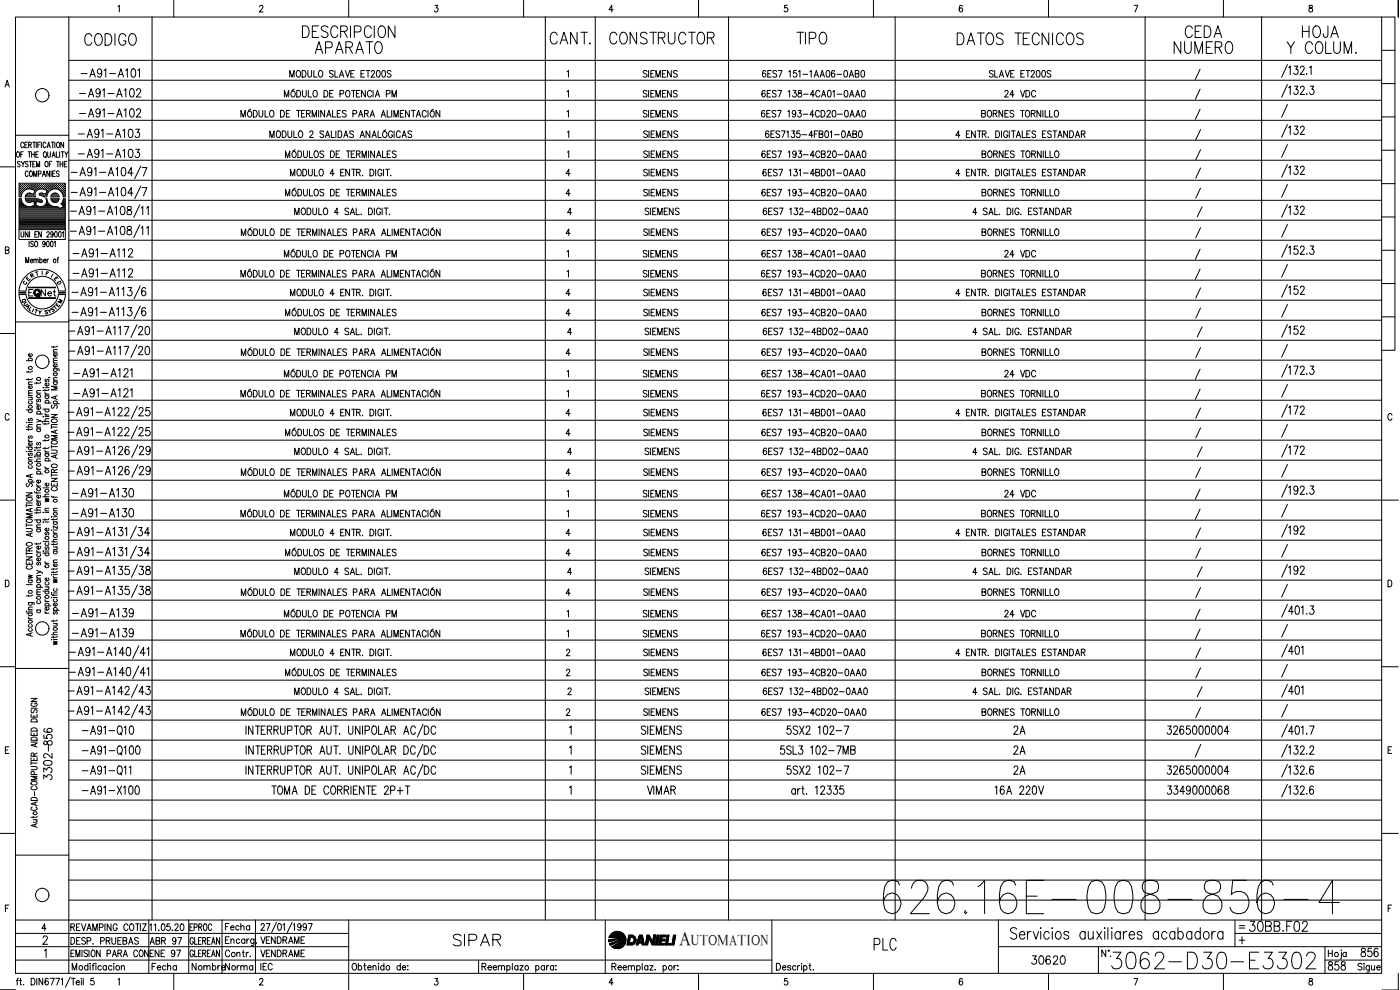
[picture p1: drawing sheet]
<svg xmlns="http://www.w3.org/2000/svg" width="420mm" height="297mm" viewBox="0 0 420 297" stroke-linecap="round" stroke-linejoin="round" font-family="sans-serif">
<defs><g id="words">
<text font-size="15.4" x="263.9" y="275.5">626.16E-008-856-4</text>
<text font-size="8.8" x="332.3" y="291.7">3062-D30-E3302</text>
<g font-size="7.1">
<text x="24.3" y="14.8">CODIGO</text>
<text x="93.5" y="17.3">APARATO</text>
<text x="164" y="14.5">CANT.</text>
<text x="181.7" y="14.5">CONSTRUCTOR</text>
<text x="238.1" y="14.5">TIPO</text>
<text x="351" y="17.3">NUMERO</text>
<text x="384.9" y="17.3">Y COLUM.</text>
<text x="134.8" y="285">SIPAR</text>
<text x="261.1" y="286.5">PLC</text>
</g>
<g font-size="6.6">
<text x="89.6" y="12.3">DESCRIPCION</text>
<text x="286.1" y="14.5">DATOS TECNICOS</text>
<text x="354.5" y="12.3">CEDA</text>
<text x="389.5" y="12.3">HOJA</text>
<text x="373.6" y="280.8">30BB.F02</text>
</g>
<g font-size="6.2">
<text x="308.3" y="290.7">30620</text>
<text x="397.6" y="292.5">858</text>
</g>
<text font-size="5.9" x="203.8" y="283.6">A</text>
<g font-size="5.7">
<text x="23.3" y="24.3">-A91-A101</text>
<text x="22.6" y="30.3">-A91-A102</text>
<text x="22.6" y="36.3">-A91-A102</text>
<text x="22.2" y="42.3">-A91-A103</text>
<text x="22.2" y="48.3">-A91-A103</text>
<text x="20.8" y="78.3">-A91-A112</text>
<text x="20.8" y="84.3">-A91-A112</text>
<text x="20.8" y="114.3">-A91-A121</text>
<text x="20.8" y="120.3">-A91-A121</text>
<text x="20.5" y="150.3">-A91-A130</text>
<text x="20.5" y="156.3">-A91-A130</text>
<text x="20.5" y="186.3">-A91-A139</text>
<text x="20.5" y="192.3">-A91-A139</text>
<text x="234.9" y="221.5">5SX2 102-7</text>
<text x="303" y="221.5">2A</text>
<text x="348.9" y="221.5">3265000004</text>
<text x="16.6" y="224.7" transform="rotate(-90 16.6 224.7)">856</text>
<text x="303" y="227.5">2A</text>
<text x="234.9" y="233.5">5SX2 102-7</text>
<text x="303" y="233.5">2A</text>
<text x="348.9" y="233.5">3265000004</text>
<text x="16.6" y="235.3" transform="rotate(-90 16.6 235.3)">3302-</text>
<text x="23.3" y="239.5">-A91-X100</text>
<text x="193" y="239.5">VIMAR</text>
<text x="297.4" y="239.5">16A 220V</text>
<text x="407.1" y="288.2">856</text>
</g>
<g font-size="5.3">
<text x="300.2" y="30.3">24 VDC</text>
<text x="300.2" y="78.3">24 VDC</text>
<text x="300.2" y="114.3">24 VDC</text>
<text x="300.2" y="150.3">24 VDC</text>
<text x="43.7" y="284.7">ABR 97</text>
<text x="76.9" y="284.3">VENDRAME</text>
<text x="56.4" y="292.5">Nombre</text>
<text x="66.3" y="292.5">Norma</text>
</g>
<g font-size="4.9">
<text x="191.9" y="42.3">SIEMENS</text>
<text x="191.9" y="48.3">SIEMENS</text>
<text x="11.3" y="90">Net</text>
<text x="192.3" y="101.6">SIEMENS</text>
<text x="191.9" y="125.9">SIEMENS</text>
<text x="192.3" y="137.6">SIEMENS</text>
<text x="191.9" y="161.9">SIEMENS</text>
<text x="191.9" y="167.9">SIEMENS</text>
<text x="192.3" y="173.6">SIEMENS</text>
<text x="191.9" y="186.3">SIEMENS</text>
<text x="300.2" y="186.3">24 VDC</text>
<text x="191.9" y="197.9">SIEMENS</text>
<text x="191.9" y="203.9">SIEMENS</text>
<text x="192.3" y="209.5">SIEMENS</text>
<text x="66.3" y="280.1">Fecha</text>
<text x="43.7" y="288.2">ENE 97</text>
<text x="76.9" y="288.2">VENDRAME</text>
<text x="76.9" y="292.1">IEC</text>
</g>
<g font-size="4.4">
<text x="7.8" y="84.7">R</text>
<text x="207.4" y="283.6">UTOMATION</text>
</g>
<g font-size="4">
<text x="6.7" y="85.4">E</text>
<text x="15.2" y="85.4">E</text>
<text x="15.9" y="86.4">D</text>
<text x="5.3" y="92.1">Q</text>
<text x="6" y="92.8">U</text>
<text x="14.1" y="94.5">S</text>
<text x="14.8" y="93.8">T</text>
<text x="16.2" y="92.1">M</text>
</g>
<g font-size="3.5">
<text x="5.6" y="86.4">C</text>
<text x="14.1" y="84.3">I</text>
<text x="370.8" y="279.8">=</text>
</g>
</g></defs>
<!-- layer: DCA_A3E2|CART -->
<g fill="none" stroke="#000" stroke-width=".3">
<path d="M4.7 5.1h410v286.9h-410zM20.7 5.1v286.9M35.4 2l.4-.4v2M52.2 .1v5M77.9 2.1l.3-.5 .5 .1 .2 .3-.2 .7-.8 .9h1.1M104.6 .1v5M130.5 1.6h.9l-.5 .8a.6 .6 0 0 1 .5 .9 .6 .6 0 0 1-1.1-.1M157.1 .1v5M184 2.9h-1.2l.8-1.3v2M209.6 .1v5M236.3 1.6h-.8l-.1 .8a.63 .63 0 0 1 .9 .1 .63 .63 0 0 1-.1 .9 .63 .63 0 0 1-.9-.2M262.1 .1v5"/>
<path d="M288.8 1.9l-.3-.3a1.1 1.1 0 0 0-.6 1 1.1 1.1 0 0 0 .6 1 .56 .56 0 0 0 .5-.6 .56 .56 0 0 0-.5-.5 .56 .56 0 0 0-.6 .4M314.7 .1v5M340.3 1.6h1.2l-.8 2M367.2 .1v5M393 1.7v.6a.73 .73 0 0 1 .8 .4 .73 .73 0 0 1-.2 .9 .65 .65 0 0 1-.8-.7 .65 .65 0 0 1 .9-.5l.2-.3-.1-.4zM414.7 5.1h3.9v100h-3.9M414.7 15.1h3.9M419.7 .1v5M1.5 26.1l.7-2 .6 2M1.7 25.4h.8M414.7 35.1h3.9M414.7 25.1h3.9"/>
<path d="M0 50.1h4.7M4.7 40.6h16M5.2 45.6l.1-.1a.86 .86 0 0 1 .6 .9 .86 .86 0 0 1-.6 .8 1.2 1.2 0 0 1-.1-1.6zM5.8 56.9h.1M5.8 56.3h.1M5.8 55.7h.1M5.8 57.6h.1M5.8 58.2h.1M5.8 58.8h.1M5.8 59.8h.4M6 57.2h.2M6 56.6h.2"/>
<path d="M6 56h.2M6 55.3h.2M6 57.9h.2M6 58.5h.2M6.1 48.7a.41 .41 0 0 0-.7-.3 .41 .41 0 0 0 .1 .7l.3 .2a.42 .42 0 0 1 .1 .7 .42 .42 0 0 1-.7-.2M6.1 55.2v.2M6.1 55.9v.1M6.1 56.5v.2M6.1 57.1v.2M6.1 57.8v.1M6.1 58.4v.2M6.2 46.3h.5"/>
<path d="M6.3 59.6h-.6v9.3h13.9v-9.3h-.6M6.3 56.9h.2M6.3 56.3h.2M6.3 55.7h.2M6.3 57.6h.2M6.3 58.2h.1M6.4 59.6l.1 .7M6.4 48.4l.5 .8 .5-.8M6.4 55.6v.1M6.4 56.2v.2M6.4 56.8v.2M6.4 57.5v.1"/>
<path d="M6.4 58.1v.2M6.6 57.2h.2M6.6 56.6h.2M6.6 56h.2M6.6 55.3h.2M6.7 55.2v.2M6.7 55.9v.1M6.7 56.5v.2M6.7 57.1v.2M6.9 49.2v.9M6.9 56.9h.2M6.9 56.3h.2"/>
<path d="M6.9 55.7h.2M7 45.5h-.8v1.7M7 55.6v.1M7 56.2v.2M7 56.8v.2M7.1 43l-.3-.3a.86 .86 0 0 0-.6 .8 .86 .86 0 0 0 .6 .8l.3-.4M7.3 56.6h.2M7.3 56h.2M7.3 55.3h.2M7.4 55.2v.2M7.4 55.9v.1M7.4 56.5v.2"/>
<path d="M7.5 43.5h.5M7.5 59.6h3.8M7.6 56.9h.1M7.6 56.3h.1M7.6 55.7h.1M7.6 59.6l.1 .3M7.6 59.9l.5 .6 .6 .3 1.4-.4 .3 1.2-.8 .3a2.52 2.52 0 0 1-3.1-1.5M7.7 55.6v.1M7.7 56.2v.2M7.7 56.8v.1M7.7 59.8h3.6M7.7 58.8h.1"/>
<path d="M7.9 56.6h.2M7.9 56h.2M7.9 55.3h.2M7.9 58.5h.2M8 55.2v.2M8 55.9v.1M8 56.5v.2M8 58.4v.2M8.2 56.3h.2M8.2 55.7h.2M8.2 58.8h.2M8.3 42.7h-.8v1.6h.8"/>
<path d="M8.3 58.2h.1M8.3 55.6v.1M8.3 56.2v.2M8.3 58.2v.1M8.3 58.7v.2M8.4 48.7l-.3-.3-.5 .3 .1 .4 .7 .5-.3 .5-.5-.3M8.4 51.7l-.3-.4a.88 .88 0 0 0-.5 .8 .88 .88 0 0 0 .5 .8l.3-.3M8.4 45.5h.8M8.6 56.6h.1M8.6 56h.1M8.6 55.3h.1M8.6 58.5h.1"/>
<path d="M8.6 43.5l.7-.1v-.7h-.7v1.6M8.6 55.2v.2M8.6 55.9v.1M8.6 56.5v.1M8.6 58.4v.2M8.8 48.4h.8M8.8 45.5v1.7M8.8 56.3h.2M8.8 55.7h.2M8.8 58.2h.2M8.8 58.8h.2M8.9 55.6v.1"/>
<path d="M8.9 56.2v.2M8.9 58.1v.2M8.9 58.7v.2M9 51.4l.1-.1a.86 .86 0 0 1 .7 .8 .86 .86 0 0 1-.7 .8 1.2 1.2 0 0 1-.1-1.5zM9 43.5l.4 .8M9.2 58l-1 .1-.6 1M9.2 48.4v1.7M9.2 56.6h.2M9.2 56h.2M9.2 55.3h.2M9.2 58.5h.2M9.3 55.2v.2"/>
<path d="M9.3 55.9v.1M9.3 56.5v.1M9.3 58.4v.2M9.5 46.3h.8M9.5 45.5v1.7M9.5 56.3h.2M9.5 55.7h.2M9.5 58.8h.2M9.5 56.8l1 .3-.4 1.2-1-.3M9.6 56.8a2.48 2.48 0 0 0-3.2 2.3M9.6 55.6v.1M9.6 56.2v.2"/>
<path d="M9.6 58.2v.1M9.6 58.7v.2M9.8 42.7h.9M9.8 49.2h.5M9.8 56.6h.2M9.8 56h.2M9.8 55.3h.2M9.8 58.5h.2M9.9 55.2v.2M9.9 55.9v.1M9.9 56.5v.2M9.9 58.4v.2"/>
<path d="M10.1 52.9v-1.6l.5 1.6 .4-1.6v1.6M10.1 56.3h.2M10.1 55.7h.2M10.1 58.8h.2M10.2 56.9h.1M10.2 55.6v.1M10.2 56.2v.2M10.2 56.8v.1M10.2 58.7v.2M10.2 42.7v1.6M10.2 58.2h.1M10.3 45.5v1.7"/>
<path d="M10.5 56.6h.1M10.5 56h.1M10.5 55.3h.1M10.5 55.2v.2M10.5 55.9v.1M10.5 56.5v.2M10.6 48.4h-.8v1.7h.8M10.6 57.2h.1M10.8 46.3h.5M10.8 56.9h.1M10.8 56.3h.1M10.8 55.7h.1"/>
<path d="M10.8 55.6v.1M10.8 56.2v.2M10.8 56.8v.2M10.9 42.7v1.6M11 50.1v-1.7l.4 1.7 .5-1.7v1.7M11.1 56.6h.2M11.1 56h.2M11.1 55.3h.2M11.2 55.2v.2M11.2 55.9v.1M11.2 56.5v.2M11.3 59.6l1.2 .4"/>
<path d="M11.3 43.5h.5M11.4 56.3h.2M11.4 55.7h.2M11.5 55.6v.1M11.5 56.2v.2M11.5 45.5h-.7v1.7h.7M11.5 52.2l.8-.2-.1-.6-.7-.1v1.6M11.7 56.6h.2M11.7 56h.2M11.7 55.3h.2M11.8 55.2v.2M11.8 55.9v.1"/>
<path d="M11.8 56.5v.2M12 58l-.3 .2 .2 .3M12 56.3h.2M12 55.7h.2M12 58.2h.2M12.1 42.7h-.8v1.6M12.1 55.6v.1M12.1 56.2v.2M12.1 58.1v.2M12.4 56.6h.1M12.4 56h.1M12.4 55.3h.1"/>
<path d="M12.4 58.5h.1M12.4 42.7v1.6M12.4 55.2v.2M12.4 55.9v.1M12.4 56.5v.1M12.4 58.4v.2M12.7 56.3h.1M12.7 55.7h.1M12.7 58.2h.1M12.7 52.9l.5-1.6 .5 1.6M12.7 55.6v.1M12.7 56.2v.2"/>
<path d="M12.7 58.1v.2M12.8 58h-.8M12.9 52.4h.6M13 56.6h.2M13 56h.2M13 55.3h.2M13 58.5h.2M13.1 55.2v.2M13.1 55.9v.1M13.1 56.5v.2M13.1 58.4v.2M13.2 56.8a1.79 1.79 0 0 0-2 .3 1.79 1.79 0 0 0-.5 2h-3.2"/>
<path d="M13.2 56.8l.9 .3-.4 1.2-.9-.3M13.3 45.6l.1-.1a.86 .86 0 0 1 .6 .9 .86 .86 0 0 1-.6 .8 1.09 1.09 0 0 1-.1-1.6zM13.3 56.3h.2M13.3 55.7h.2M13.3 58.8h.2M13.4 55.6v.1M13.4 56.2v.2M13.4 58.7v.2M13.5 46.9l.4 .5M13.6 56.6h.2M13.6 56h.2M13.6 55.3h.2"/>
<path d="M13.6 58.5h.2M13.7 48.5l.1-.1a.86 .86 0 0 1 .7 .8 .86 .86 0 0 1-.7 .9 1.09 1.09 0 0 1-.1-1.6zM13.7 55.2v.2M13.7 55.9v.1M13.7 56.5v.2M13.7 58.4v.2M13.8 43l-.3-.3a.88 .88 0 0 0-.6 .8 .88 .88 0 0 0 .6 .8l.3-.4M13.8 59.6h.2M13.8 59.6a1.69 1.69 0 0 1-.4 1.9 1.69 1.69 0 0 1-1.9 .4M13.9 56.9h.2M13.9 56.3h.2M13.9 55.7h.2"/>
<path d="M13.9 58.2h.2M13.9 58.8h.1M14 55.6v.1M14 56.2v.2M14 56.8v.2M14 58.1v.2M14.1 59.6l.1 .7M14.1 57.6h.1M14.1 44.3l.5-1.6 .5 1.6M14.2 58.3l-.1 .8h-.8l-1.4-.6M14.3 57.2h.1M14.3 56.6h.1"/>
<path d="M14.3 56h.1M14.3 55.3h.1M14.3 45.5l.1 1.4 .2 .3 .5-.3v-1.4M14.3 43.8h.6M14.4 57.8l-.1 .1M14.4 55.2v.2M14.4 55.9v.1M14.4 56.5v.2M14.4 57.1v.2M14.6 56.9h.1M14.6 56.3h.1M14.6 55.7h.1"/>
<path d="M14.6 55.6v.1M14.6 56.2v.2M14.6 56.8v.2M14.7 57.5l-.5 .8M14.8 49.2h.4M14.9 51.3v1.6l-.8-1.6v1.6M14.9 56.6h.2M14.9 56h.2M14.9 55.3h.2M15 55.2v.2M15 55.9v.1M15 56.5v.2"/>
<path d="M15.2 56.3h.2M15.2 55.7h.2M15.2 59.1h2.5M15.2 59.6h2.5M15.3 55.6v.1M15.3 56.2v.2M15.3 56.8l-.1 .1M15.3 59.6l.1 .3M15.3 51.3v1.6M15.3 58.8a1.24 1.24 0 0 1 1.4-.9 1.24 1.24 0 0 1 1.1 1.2M15.3 59.9a1.23 1.23 0 0 0 1.2 .9 1.23 1.23 0 0 0 1.2-.9M15.4 58.8l-.1 .3"/>
<path d="M15.4 42.7h.9M15.4 59.8h2.2M15.5 48.4h-.7v1.7M15.5 56.6h.2M15.5 56h.2M15.5 55.3h.2M15.6 56.9l-.9 .6M15.6 56.9a2.49 2.49 0 0 1 3.4 2.2h.6v-4.1h-13.9v4.1h.6M15.6 47.2l.5-1.7 .5 1.7M15.6 55.2v.2M15.6 55.9v.1M15.6 56.5v.2"/>
<path d="M15.7 58.5l-.1 .1M15.8 46.6h.6M15.8 52.1h.5M15.8 42.7v1.6M15.8 56.3h.2M15.8 55.7h.2M15.8 58.8h.2M15.9 55.6v.1M15.9 56.2v.2M15.9 58.2v.1M15.9 58.7v.2M16 58.2h.1"/>
<path d="M16.2 56.6h.1M16.2 56h.1M16.2 55.3h.1M16.2 58.5h.1M16.3 55.2v.2M16.3 55.9v.1M16.3 56.5v.1M16.3 58.4v.2M16.5 42.7v1.6M16.5 56.3h.1M16.5 55.7h.1M16.5 58.2h.1"/>
<path d="M16.5 58.8h.1M16.6 55.6v.1M16.6 56.2v.2M16.6 58.1v.2M16.6 58.7v.2M16.6 51.3h-.8v1.6h.8M16.8 56.6h.2M16.8 56h.2M16.8 55.3h.2M16.8 58.5h.2M16.9 45.5v1.7h.7M16.9 55.2v.2"/>
<path d="M16.9 55.9v.1M16.9 56.5v.1M16.9 58.4v.2M17 48.4h.8M17.1 56.3h.2M17.1 55.7h.2M17.1 58.8h.2M17.2 42.7h.1a.86 .86 0 0 1 .6 .8 .86 .86 0 0 1-.6 .8 1.2 1.2 0 0 1-.1-1.6zM17.2 55.6v.1M17.2 56.2v.2M17.2 58.7v.2M17.4 48.4v1.7"/>
<path d="M17.4 56.6h.2M17.4 56h.2M17.4 55.3h.2M17.5 55.2v.2M17.5 55.9v.1M17.5 56.5v.2M17.7 51.5a.41 .41 0 0 0-.6-.2 .41 .41 0 0 0 0 .7l.6 .2v.5l-.3 .2-.5-.2M17.7 56.9h.2M17.7 56.3h.2M17.7 55.7h.2M17.8 59.6l-.1 .3M17.8 55.6v.1"/>
<path d="M17.8 56.2v.2M17.8 56.8v.2M17.9 45.5v1.7M18 49.2h.8M18 48.4v1.7M18.1 56.6h.1M18.1 56h.1M18.1 55.3h.1M18.2 57.1v.1M18.2 55.2v.2M18.2 55.9v.1M18.2 56.5v.2"/>
<path d="M18.4 45.5h.8M18.4 56.9h.1M18.4 56.3h.1M18.4 55.7h.1M18.5 57.5v.1M18.5 55.6v.1M18.5 56.2v.2M18.5 56.8v.2M18.7 57.2h.2M18.7 56.6h.2M18.7 56h.2M18.7 55.3h.2"/>
<path d="M18.7 57.9h.2M18.8 45.5v1.7M18.8 55.2v.2M18.8 55.9v.1M18.8 56.5v.2M18.8 57.1v.2M18.8 57.8v.1M18.8 48.4v1.7M19 59.6l-.2 .7M19 56.9h.2M19 56.3h.2M19 55.7h.2"/>
<path d="M19 57.6h.2M19 58.2h.2M19 58.8h.2M19.1 42.7v1.6l-.9-1.6v1.6M19.1 55.6v.1M19.1 56.2v.2M19.1 56.8v.2M19.1 57.5v.1M19.1 58.1v.2M19.1 58.7v.2M19.1 59.8h.4M19.3 49.2h.5"/>
<path d="M19.3 57.2h.2M19.3 56.6h.2M19.3 56h.2M19.3 55.3h.2M19.3 57.9h.2M19.3 58.5h.2M19.4 45.5l.5 .8 .5-.8M19.4 55.2v.2M19.4 55.9v.1M19.4 56.5v.2M19.4 57.1v.2M19.4 57.8v.1"/>
<path d="M19.4 58.4v.2M19.9 46.3v.9M20.1 48.4h-.8v1.7h.8M414.7 55.1h3.9M414.7 45.1h3.9M1.6 75h.9l.1-.7-1-.2v2l1-.2 .1-.5-.4-.4M5.7 68.9v3h13.9v-3M5.8 64.5h13.7M5.8 64.2h13.7M5.8 63.9h13.7M5.8 63.6h13.7M5.8 63.3h13.7"/>
<path d="M5.8 62.9h13.7M5.8 62.6h12.1M5.8 62.3h11.7M5.8 62h2.3M5.8 61.7h1.6M5.8 61.4h1.2M5.8 61h.9M5.8 60.7h.8M5.8 60.4h.6M5.8 60.1h.5M5.8 64.8h13.7M5.8 65.2h13.7"/>
<path d="M5.8 65.5h13.7M5.8 65.8h13.7M5.8 66.1h13.7M5.8 66.4h13.7M5.8 66.7h13.7M5.8 67.1h13.7M5.8 67.4h13.7M5.8 67.7h13.7M5.8 68h13.7M5.8 68.4h13.7M5.8 68.7h13.7M6.3 69.5v1.4l.3 .2 .5-.2v-1.4"/>
<path d="M7.7 78.9v-1.7l.5 1.7 .4-1.7v1.7M7.8 60.1h4.5M8.1 60.4h1.7M8.4 69.5v1.6l-.8-1.6v1.6M8.7 72.4v1.6M8.9 69.5v1.6M9.1 78.2h.7l-.1-.4a.5 .5 0 0 0-.6 .5 .5 .5 0 0 0 .6 .5l.1-.2M9.5 62h2.1M10 72.6a.41 .41 0 0 0-.6-.2 .41 .41 0 0 0 0 .7l.5 .3 .1 .4-.3 .2-.5-.2M10.2 78l.3-.2h.3v1.1M10.2 77.8v1.1M10.2 60.4h.7"/>
<path d="M10.3 60.7h.5M10.4 61h.4M10.4 61.7h.3M10.5 61.4h.2M10.5 70.3h.5M10.6 72.5l.1-.1a.86 .86 0 0 1 .6 .8 .86 .86 0 0 1-.6 .8 1.2 1.2 0 0 1-.1-1.5zM10.8 78l.2-.2h.4l.1 1.1M11.3 69.5h-.8v1.6h.8M11.3 60.4h1.3M11.9 60.7l-.9-.3-.3 1.2 .8 .2M11.9 78l.2-.2a.5 .5 0 0 1 .6 .5 .5 .5 0 0 1-.6 .5l-.2-.2M11.9 77.2v1.7"/>
<path d="M12 60.7l.4 .1M12.4 69.5v1.6l-.8-1.6v1.6M12.5 60l.2 .4-.3 .3M13 62h2.8M13.1 78.2h.7l-.1-.4a.5 .5 0 0 0-.6 .5 .5 .5 0 0 0 .6 .5l.1-.2M13.5 61.7h1.6M13.5 72.9l-.1 .4a.46 .46 0 0 1-.6-.4 .46 .46 0 0 1 .6-.4l.1 .4-.1 1-.6-.1M13.8 61.4h.9M13.9 61h.5M14.1 69.9a.39 .39 0 0 1 .5-.4 .39 .39 0 0 1 .1 .6l-.7 1h.8M14.1 60.7h.2M14.1 60.4h.1"/>
<path d="M14.1 72.5l.2-.1a.96 .96 0 0 1 0 1.6l-.3-.7zM14.1 77.8v1.1M14.2 60.4l.5 .8M14.6 77.8h-.3l-.2 .4M14.7 61.2l.9 .6M15.3 72.5a.82 .82 0 0 1 .8 .6 .82 .82 0 0 1-.5 .9l-.3-.1-.2-.6zM15.5 60.1h2M15.6 61.8l.6 .2a1.45 1.45 0 0 1 1.8 .6l1-.6M15.8 60.4h1.4M16 70l-.2 .5a.46 .46 0 0 1-.6-.5 .46 .46 0 0 1 .6-.4l.2 .4-.2 1.1-.6-.2M16.3 72.7l.3-.3v1.6M16.6 69.6l.1-.1a.96 .96 0 0 1 0 1.6l-.3-.6z"/>
<path d="M17.1 77.8h.4M17.6 77.2h-.2l-.1 1.7M17.7 69.6l.2-.1a.96 .96 0 0 1 0 1.6l-.4-.6zM18.1 62.6h1.4M18.3 61.2l.8 .7M18.5 61h1M18.6 62.3h.9M18.6 61.4h.9M18.7 69.8l.3-.3v1.6M18.8 60.7h.7M18.8 60.4l-.5 .8M18.9 61.7h.6"/>
<path d="M18.9 60.4h.6M19 60.1h.5M19.2 62h.3M414.7 75.1h3.9M414.7 65.1h3.9M4.7 96.6h16M5.7 87.3a7 7 0 0 1 7-6.5 7 7 0 0 1 7 6.5M5.7 88.3a7 7 0 0 0 7 6.5 7 7 0 0 0 7-6.5M7.8 87.3a4.9 4.9 0 0 1 4.9-4.4 4.9 4.9 0 0 1 4.8 4.4M7.8 88.3a4.9 4.9 0 0 0 4.9 4.4 4.9 4.9 0 0 0 4.8-4.4M8.6 86.2h8.1v.1h-8.1M8.6 89.4h8.1v.1h-8.1z"/>
<path d="M8.7 86.3h7.9M8.7 89.4h7.9M9.9 86.9h-1.3v1.9M10.6 92.9l.7 .2M11 93l-.4 1M11.6 93.2l.4 .5 .4-.4M12 93.7l-.1 .6M414.7 95.1h3.9M414.7 85.1h3.9M0 100.1h4.7M7.9 108.2h1.8M8.5 111.3v.5"/>
<path d="M8.5 113.6v.5M8.5 119.2h1.2M8.5 118.6h1.2M8.5 115.4h1.2M8.8 108.2a.55 .55 0 0 1 .2-.9 .55 .55 0 0 1 .7 .7l-.3 .2M9.4 119.2l.3 .3-.1 .4-1.1 .1M9.4 115.8l.2 .1a.52 .52 0 0 1-.5 .7 .52 .52 0 0 1-.4-.7l.3-.1v.8M9.4 106.1l.2 .1a.51 .51 0 0 1-.5 .7 .51 .51 0 0 1-.4-.7l.3-.1v.8M9.7 117.9l-1.1 .1-.1 .3 .3 .3M9.7 117.2h-1.1l-.1 .3 .3 .4M9.7 114.6l-1.1 .1-.1 .3 .3 .4M9.7 113.5l-.3 .4h-1.5"/>
<path d="M9.7 111.2l-.3 .4h-1.5M11 114.7v.5M11 118h1.2M11.3 119.8l-.3 .3 .3 .5 .4-.7h.4l.1 .4-.3 .3M12.2 117.2h-1.1l-.1 .4 .3 .4M12.2 114.6l-.1 .3-1.7 .1M12.9 116.3h.2zM13.5 117.7l.1 .4 .4 .2M13.5 116.9v.4M13.5 118.8h1.2M13.5 118.3h1.2M13.5 116.3h1.2"/>
<path d="M13.8 118.8l-.2 .1a.52 .52 0 0 0 .5 .7 .52 .52 0 0 0 .3-.8M13.8 113.8l-.3 .2 .3 .5 .4-.7h.4l.1 .4-.3 .3M14.4 115l.2 .1a.52 .52 0 0 1-.5 .7 .52 .52 0 0 1-.4-.8h.3v.8M14.6 113.2l.4 .2M14.7 116.8l-.1 .3h-1.7M16 110.6l1.6 .1 .1 .5M16 103.8v.5M16 114.5h1.2M16 114.1h1.2M16 112h1.2M16 108.9h1.2M16 105.6h1.2"/>
<path d="M16.3 114.5l-.2 .2a.52 .52 0 0 0 .5 .7 .52 .52 0 0 0 .3-.9M16.3 112l-.2 .1a.53 .53 0 0 0 .5 .7 .53 .53 0 0 0 .5-.7l-.2-.1M16.3 110.6a.55 .55 0 0 0 .2 1 .55 .55 0 0 0 .7-.7l-.3-.3M16.6 118.9v.7M16.9 109.3l.2 .2a.51 .51 0 0 1-.5 .7 .51 .51 0 0 1-.4-.8l.3-.1v.8M16.9 106l.2 .2a.52 .52 0 0 1-.5 .7 .52 .52 0 0 1-.4-.8l.3-.1v.9M17.2 118.7l-1.8 .6 1.8 .5M17.2 115.9h-1.8l1.8 .5-1.8 .6h1.8M17.2 113.3l-1.1 .1-.1 .3 .3 .4M17.2 108.1l-1.1 .1-.1 .4 .3 .3M17.2 107.4l-1.1 .1-.1 .3 .3 .3M17.2 104.9h-1.1l-.1 .4 .3 .3"/>
<path d="M17.2 103.8l-.4 .3h-1.4M2.8 124.6a.61 .61 0 0 0-.8-.5 .61 .61 0 0 0-.4 .7v.5a.61 .61 0 0 0 .4 .8 .61 .61 0 0 0 .8-.5M7.9 135.5h.2zM7.9 128.1h1.8M7.9 134.1h1.8M7.9 123h1.8M8 126.7l.1 .1zM8.5 131.9l.1 .3 .4 .2M8.5 128.6v.5M8.5 138h1.2M8.5 135.5h1.2M8.5 132.4h1.2"/>
<path d="M8.5 126.8h1.2M8.8 139.7l-.2 .2a.53 .53 0 0 0 .5 .6 .53 .53 0 0 0 .5-.6l-.2-.2M8.8 136l-.3 .2 .1 .4h.3l.3-.6h.2l.3 .2-.3 .5M8.8 134.1l-.2 .2a.51 .51 0 0 0 .6 .7 .51 .51 0 0 0 .2-.9M8.8 130.8l-.3 .3 .1 .4h.3l.3-.6 .2-.1 .3 .3-.3 .5M8.8 125.5l-.3 .3 .1 .4h.3l.3-.6 .2-.1 .3 .3-.3 .5M8.8 123l-.2 .1a.51 .51 0 0 0 .6 .7 .51 .51 0 0 0 .2-.8M8.8 120.4a.55 .55 0 0 0 .2 .9 .55 .55 0 0 0 .7-.7l-.3-.2M9.4 132.9l.2 .1a.52 .52 0 0 1-.5 .7 .52 .52 0 0 1-.4-.8h.3v.8M9.7 137.2l-1.1 .1-.1 .4 .3 .3M9.7 128.6l-.3 .3h-1.5M9.7 127.4l-1.1 .1-.1 .3 .3 .3"/>
<path d="M10.4 137.1h.2zM10.4 135.1h.2zM10.4 138.5h1.8M10.4 136.6h1.8M11 125.8l1.2 .5-1.2 .4M11 120.9l.1 .4 .4 .2M11 134.1v.5M11 137.1h1.2M11 135.1h1.2M11 128.7h1.2M11 128.2h1.2M11 124.2h1.8"/>
<path d="M11 121.5h1.2M11.3 136.6a.51 .51 0 0 1-.1-.8 .51 .51 0 0 1 .8 0 .51 .51 0 0 1-.1 .8M11.3 132.7l-.3 .3 .1 .5h.3l.3-.7 .2-.1 .3 .3-.3 .5M11.3 128.7a.49 .49 0 0 0-.1 .7 .49 .49 0 0 0 .8 0 .49 .49 0 0 0-.1-.7M11.3 124.2a.51 .51 0 0 1-.1-.7 .51 .51 0 0 1 .8 0 .51 .51 0 0 1-.1 .7M11.9 121.9a.5 .5 0 0 1 .1 .8 .5 .5 0 0 1-.7 0 .5 .5 0 0 1 0-.8h.2v.9M12.2 137.7l-1.1 .1-.1 .3 .3 .4M12.2 134l-.3 .4h-1.5M12.2 127.4l-1.1 .1-.1 .3 .3 .4M12.2 126.3l.5 .2 .1 .3M12.9 125h.2zM12.9 126.4h1.8"/>
<path d="M12.9 122.8h1.8M13.5 140l.1 .3 .4 .2M13.5 135.1l.1 .3 .4 .2M13.5 124l.1 .3 .4 .2M13.5 126.9v.5M13.5 131.9v.5M13.5 134.2v.5M13.5 138.3h1.8M13.5 136.1h1.2M13.5 135.6h1.2M13.5 125h1.2M13.5 124.5h1.2"/>
<path d="M13.5 120.9h1.8M13.8 138.3l-.2-.1a.52 .52 0 0 1 .5-.8 .52 .52 0 0 1 .3 .9M13.8 136.1l-.2 .2a.52 .52 0 0 0 .5 .7 .52 .52 0 0 0 .3-.9M13.8 122.8a.49 .49 0 0 0-.1 .7 .49 .49 0 0 0 .7 0 .49 .49 0 0 0 0-.7M13.8 120.9l-.2-.1a.52 .52 0 0 1 .5-.7 .52 .52 0 0 1 .3 .8M14.7 134.1l-.3 .4h-1.5M14.7 131.8l-.3 .4h-1.5M14.7 126.9l-.3 .3h-1.5M14.7 125.6l-1.1 .1-.1 .4 .3 .3M15.4 135h1.3l.5 .5-.1 .3-.4 .2h-1.3M15.4 124.4h1.8l-1.8 .9h1.8M15.4 128.1h1.8"/>
<path d="M15.4 127.6v1M15.4 133.5v1M15.4 134h1.8M15.4 127.4h1.8M15.5 139.5a.88 .88 0 0 1 1-.3 .88 .88 0 0 1 .6 .9 .89 .89 0 0 1-1 .3 .89 .89 0 0 1-.6-.9zM15.5 132.4a.88 .88 0 0 1 1-.3 .88 .88 0 0 1 .6 .9 .88 .88 0 0 1-1 .3 .88 .88 0 0 1-.6-.9zM15.5 126a.88 .88 0 0 1 1-.3 .88 .88 0 0 1 .6 .9 .89 .89 0 0 1-1 .3 .89 .89 0 0 1-.6-.9zM15.7 121.5l-.3 .4 .1 .5h.6l.4-.8 .4-.1 .3 .4-.3 .6M16 121.1h1.8M16.3 121.1l-.2-.1a.51 .51 0 0 1 .6-.7 .51 .51 0 0 1 .2 .8M16.6 129.2v.7M16.6 136.6v.7"/>
<path d="M17.2 136.4l-1.8 .6 1.8 .5M17.2 130.7h-1.8l1.8 .5-1.8 .6h1.8M17.2 129l-1.8 .6 1.8 .5M417.7 124.6a.63 .63 0 0 0-.7-.5 .63 .63 0 0 0-.5 .7v.5a.63 .63 0 0 0 .5 .8 .63 .63 0 0 0 .7-.5M0 150.1h4.7M7.9 158.6h1.3l.5 .4-.1 .3-.4 .2h-1.3M7.9 147.9h1.8l-1.8 .9h1.8M7.9 151.2v.9M7.9 157v1M7.9 157.6h1.8M7.9 151.6h1.8M7.9 150.9h1.8"/>
<path d="M8 155.9a1.05 1.05 0 0 1 1.7 .5 1.02 1.02 0 0 1-1 .4 1.02 1.02 0 0 1-.8-.7zM8 149.5a.9 .9 0 0 1 1-.4 .9 .9 0 0 1 .6 1 1.02 1.02 0 0 1-1.7-.5zM8.2 145.1l-.3 .3 .3 .6 .4-.1 .3-.7h.7l.1 .5-.3 .3M8.5 144.6h1.8M8.8 144.6a.55 .55 0 0 1 .2-.9 .55 .55 0 0 1 .7 .7l-.3 .2M9.1 142.4v.8M9.1 152.7v.7M9.7 159.9l-1.8 .6 1.8 .5M9.7 154.2h-1.8l1.8 .5-1.8 .6h1.8M9.7 152.5l-1.8 .6 1.8 .5M9.7 142.3l-1.8 .5 1.8 .5M10.4 147.5l.4 .4h1.4"/>
<path d="M10.4 156h1.8M10.4 153.1h1.8M11 149.8l.1 .3 .4 .3M11 145.3l.1 .4 .4 .2M11 140.2l.1 .4 .4 .2M11 147.6v.5M11 153.6v.5M11 158.7h1.2M11 158.2h1.2M11 150.4h1.2M11 145.9h1.2M11 142.2h1.8"/>
<path d="M11 140.8h1.2M11.3 158.7a.51 .51 0 0 0-.1 .8 .51 .51 0 0 0 .8 0 .51 .51 0 0 0-.1-.8M11.3 156a.51 .51 0 0 0-.1 .7 .51 .51 0 0 0 .8 0 .51 .51 0 0 0-.1-.7M11.3 142.2a.51 .51 0 0 1-.1-.7 .51 .51 0 0 1 .8 0 .51 .51 0 0 1-.1 .7M11.9 150.8a.5 .5 0 0 1 .1 .8 .5 .5 0 0 1-.7 0 .5 .5 0 0 1 0-.8h.2v.9M11.9 148.6l.2 .1a.53 .53 0 0 1-.5 .7 .53 .53 0 0 1-.4-.8h.3v.8M11.9 144a.5 .5 0 0 1 .1 .8 .5 .5 0 0 1-.7 0 .5 .5 0 0 1 0-.8h.2v.9M12.2 157.5h-1.1l-.1 .4 .3 .3M12.2 153.5l-.3 .4h-1.5M12.2 152.3h-1.1l-.1 .4 .3 .4M12.9 156.6h.2zM12.9 153.7h.2z"/>
<path d="M12.9 149h1.8M12.9 146.4h1.8M13.5 149.5l1.2 .3-1.2 .2 1.2 .3-1.2 .3M13.5 156.6h1.2M13.5 155.6v.6M13.5 153.7h1.2M13.5 153.3h1.2M13.5 140.5h1.2M13.8 159.8l-.3 .2 .3 .5 .4-.7h.4l.1 .4-.3 .3M14.4 158.5l.2 .1a.53 .53 0 0 1-.5 .7 .53 .53 0 0 1-.4-.8h.3v.8M14.4 145l.2 .1a.52 .52 0 0 1-.5 .7 .52 .52 0 0 1-.4-.7l.3-.1v.8M14.7 155.6l-.3 .3h-1.5"/>
<path d="M14.7 152.5l-1.1 .1-.1 .3 .3 .4M14.7 148.3l-1.1 .1-.1 .3 .3 .3M15.4 159h.2zM15.4 155.1h.2zM15.4 148.8l.3 .4h1.5M15.4 144.9v.9h1.8v-.9M15.4 143.5h1.8l-1.8 1h1.8M15.4 142.5h1.8M15.4 142.1v.9M15.8 146.2a.54 .54 0 0 0-.4 .7 .54 .54 0 0 0 .7 .4h.4a.54 .54 0 0 0 .7-.4 .54 .54 0 0 0-.4-.7M16 159.5l.1 .3 .4 .2M16 156.6h1.2"/>
<path d="M16 153.3h1.2M16 148.9v.5M16 155.6v.5M16 159h1.2M16 155.1h1.2M16.3 156.6a.55 .55 0 0 0 .2 .9 .55 .55 0 0 0 .7-.7l-.3-.2M16.3 141.8l-.1-.8-.6-.1-.2 .9h1.8M16.3 145.3v.5M17.2 157.8v.8l-1.2-.8v.8M17.2 155.6l-.4 .3h-1.4M17.2 152.5l-1.1 .1-.1 .3 .3 .4M17.2 140.8l-.9 .5"/>
<path d="M414.7 150.1h5M1.6 174.1a1 1 0 0 1 1.1 1 1 1 0 0 1-1.1 1zM7.9 168.4v.9h1.8v-.9M7.9 167.1h1.8l-1.8 .9h1.8M7.9 175.4h1.8M7.9 166.1h1.8M7.9 165.6v.9M8 163a.9 .9 0 0 1 1-.3 .9 .9 0 0 1 .6 .9 1.03 1.03 0 0 1-1.7-.4zM8.3 169.7a.53 .53 0 0 0-.4 .7 .53 .53 0 0 0 .7 .4h.4a.53 .53 0 0 0 .7-.4 .53 .53 0 0 0-.4-.7M8.5 172.5l1.2 .2-1.2 .3 1.2 .3-1.2 .3M8.5 178.5v.5M8.5 174.1h1.2"/>
<path d="M8.8 174.1l-.2 .1a.53 .53 0 0 0 .5 .7 .53 .53 0 0 0 .5-.7l-.2-.1M8.8 165.3l-.1-.8h-.7l-.1 .8h1.8M8.8 168.8v.5M9.1 160.1v.7M9.7 178.5l-.3 .3h-1.5M9.7 164.3l-.9 .5M11 171.1l1.2 .5-1.2 .4M11 165.1l.1 .4 .4 .2M11 178.4h1.2M11 176.2h1.8M11 174h1.2M11 173.5h1.2"/>
<path d="M11 165.7h1.2M11 162.9v.5M11.3 176.2l-.2-.1a.52 .52 0 0 1 .5-.7 .52 .52 0 0 1 .3 .8M11.3 174a.51 .51 0 0 0-.1 .7 .51 .51 0 0 0 .8 0 .51 .51 0 0 0-.1-.7M11.3 168.7l-.3 .3 .3 .5 .4-.7h.4l.1 .4-.3 .3M11.3 166.1a.51 .51 0 0 0-.1 .7 .51 .51 0 0 0 .8 0 .51 .51 0 0 0-.1-.7M11.9 167.4a.5 .5 0 0 1 .1 .8 .5 .5 0 0 1-.7 0 .5 .5 0 0 1 0-.8h.2v.9M11.9 163.9a.5 .5 0 0 1 .1 .7 .5 .5 0 0 1-.7 0 .5 .5 0 0 1 0-.7h.2v.8M12.2 177.6l-1.1 .1-.1 .4 .3 .3M12.2 176.8l-1.1 .1-.1 .4 .3 .3M12.2 172.7h-1.1l-.1 .4 .3 .4M12.2 171.6l.6 .3v.2"/>
<path d="M12.2 162.8l-.1 .3-1.7 .1M12.9 165.3h.2zM12.9 177.4h1.8M12.9 165.9h1.8M12.9 162.4h1.8M13.5 179.9l.1 .3 .4 .3M13.5 168.4l.1 .4 .4 .2M13.5 176.1h1.2M13.5 169h1.2M13.5 165.3h1.2M13.8 177.4l-.2 .1a.51 .51 0 0 0 .6 .7 .51 .51 0 0 0 .2-.8M13.8 174.7l-.2 .1a.52 .52 0 0 0 .5 .8 .52 .52 0 0 0 .3-.9"/>
<path d="M13.8 165.9l-.2 .2a.52 .52 0 0 0 .5 .7 .52 .52 0 0 0 .3-.9M13.8 164.1l-.3 .3 .3 .5 .4-.7h.4l.1 .4-.3 .3M13.8 162.8a.55 .55 0 0 0 .2 1 .55 .55 0 0 0 .7-.7l-.3-.3M14.4 176.1l.3 .4-.1 .3-1.1 .1M14.4 173.4l.2 .2a.52 .52 0 0 1-.5 .7 .52 .52 0 0 1-.4-.8l.3-.1v.9M15.4 179.3h.2zM15.4 178.3l.3 .3h1.5M15.4 177.9h.2zM15.4 172.4h.2zM15.4 162.6h1.8M16 173.8l1.2 .3-1.2 .2 1.2 .3-1.2 .3M16 172.8l.1 .4 .4 .2"/>
<path d="M16 165.3h1.2M16 163.1v.5M16 170.5v.5M16 171.4v.5M16 178.3v.5M16 179.3h1.2M16 177.9h1.2M16 173.4h1.2M16 172.4h1.2M16 168.8h1.2M16 164.1h1.2M16 160h1.2"/>
<path d="M16.3 179.7l-.2 .2a.51 .51 0 0 0 .6 .7 .51 .51 0 0 0 .2-.9M16.3 176.6a.55 .55 0 0 0 .2 .9 .55 .55 0 0 0 .7-.6l-.3-.3M16.3 165.3l-.2 .2a.52 .52 0 0 0 .5 .7 .52 .52 0 0 0 .3-.9M16.8 164.1l.4 .4-.1 .3-1.1 .1M16.9 169.2a.48 .48 0 0 1 0 .6 .48 .48 0 0 1-.6 .1 .48 .48 0 0 1-.1-.6l.3-.1v.8M17.2 171.4l-.4 .3h-1.4M17.2 170.4l-.1 .3-1.7 .1M17.2 168l-1.1 .1-.1 .3 .3 .4M17.2 163l-.1 .3-1.7 .1M17.2 161.9h-1.1l-.1 .3 .3 .4M416.6 174.1a1.01 1.01 0 0 1 1.1 1 1.01 1.01 0 0 1-1.1 1zM7.9 183.4h.2z"/>
<path d="M7.9 183.9h1.8M8.5 185.1l.1 .3 .4 .3M8.5 180.8h1.6l.1 .6M8.5 185.7h1.2M8.5 183.4h1.2M8.5 182.9h1.2M8.8 188.6l-.2 .2a.51 .51 0 0 0 .6 .6 .51 .51 0 0 0 .2-.8M8.8 187.4l-.2 .1a.51 .51 0 0 0 .6 .7 .51 .51 0 0 0 .2-.8M8.8 183.9l-.2 .2a.51 .51 0 0 0 .6 .7 .51 .51 0 0 0 .2-.9M8.8 180.8a.55 .55 0 0 0 .2 .9 .55 .55 0 0 0 .7-.7l-.3-.2M9.1 190v.7M9.7 189.9l-1.8 .5 1.8 .5"/>
<path d="M9.7 182.1l-1.1 .1-.1 .4 .3 .3M11 183h1.2M11.3 183l-.2 .2a.52 .52 0 0 0 .5 .7 .52 .52 0 0 0 .3-.9M11.3 180.2a.51 .51 0 0 0-.1 .8 .51 .51 0 0 0 .8 0 .51 .51 0 0 0-.1-.8M13.5 183.4l.1 .4 .4 .2M13.5 184h1.2M13.5 181.8h1.8M13.5 180.5h1.2M13.8 181.8l-.2-.2a.51 .51 0 0 1 .6-.6 .51 .51 0 0 1 .2 .8M14.4 182.2l.2 .2a.53 .53 0 0 1-.5 .7 .53 .53 0 0 1-.4-.8l.3-.1v.9M15.4 191.9h.2zM15.4 190.4h1.8"/>
<path d="M16 192.3l1.2 .3-1.2 .3 1.2 .3-1.2 .2M16 191.9h1.2M16 186v.5M16 190.9v.5M16 187.1h1.2M16 183.1h1.8M16.3 183.5l-.3 .3 .1 .4h.3l.3-.6 .2-.1 .3 .3-.3 .5M16.3 183.1l-.2-.1a.51 .51 0 0 1 .6-.7 .51 .51 0 0 1 .2 .8M16.8 187.1l.4 .3-.1 .4h-1.1M16.9 181l.2 .1a.52 .52 0 0 1-.5 .7 .52 .52 0 0 1-.4-.8h.3v.8M17.2 190.9l-.4 .3h-1.4M17.2 189.7l-1.1 .1-.1 .3 .3 .3"/>
<path d="M17.2 186l-.4 .3h-1.4M0 200.1h4.7M4.7 200.6h16M414.7 200.1h5M1.6 225h.7M2.7 224.1h-1.1v1.9h1.1M416.6 225h.7M417.7 224.1h-1.1v1.9h1.1M0 250h4.7M4.7 256.6h16M414.7 250h5M1.6 272.5h.7"/>
<path d="M2.7 271.6h-1.1v1.9M4.7 276h410M44.7 276v16M56.6 276v16M66.6 276v16M76.7 276v16M104.6 276v21M181.7 276v16M183.7 279.9h3.1M183.9 279.8h2.7M184.2 279.7h2.1M184.6 279.6h1.3"/>
<path d="M231.6 276v16M299.6 276v16M370.6 276v8M416.6 272.5h.7M417.7 271.6h-1.1v1.9M0 297h4.7M4.7 280.1h99.9M4.7 284h99.9M4.7 288.1h226.9M4.9 294.2h.6M5.5 293.5l-.3 .4v1.6M5.9 294.2h.5"/>
<path d="M6.1 293.5v1.6l.4 .4M7.1 295.3l.1 .1M9.4 293.5a1.01 1.01 0 0 1 1.1 1 1.01 1.01 0 0 1-1.1 1zM11 293.5v2M12.8 293.5v2l-1.1-2v2M14.5 293.8l-.5-.3a1.17 1.17 0 0 0 .1 2 .56 .56 0 0 0 .5-.5 .56 .56 0 0 0-.5-.6 .56 .56 0 0 0-.6 .4M15.1 293.5h1.2l-.8 2M16.7 293.5h1.2l-.8 2M18.3 293.9l.5-.4v2M21.1 293.1l-1.5 3.1M21.4 293.5h1.2M22 293.5v2"/>
<path d="M22.9 294.8h.9v-.2a.6 .6 0 0 0-1-.1 .6 .6 0 0 0 .3 .9l.4 .1 .3-.3M24.4 293.5v.2zM24.4 294.2v1.3M25 293.5v2M28.2 293.5h-.9v.9a.63 .63 0 0 1 .9 0 .63 .63 0 0 1-.1 .9 .63 .63 0 0 1-.9-.2M35.4 293.9l.4-.3v2M52.2 292v5M77.9 294l.3-.4 .5 .1 .2 .2-.2 .7-.8 1h1.1M130.5 293.6h.9l-.5 .7a.6 .6 0 0 1 .5 1 .6 .6 0 0 1-1.1-.1M143.6 288.1v3.9M157.1 292v5M182.7 282.5h.3"/>
<path d="M182.7 282.4h.8M182.7 282.3h1.3M182.7 282.1h1.8M182.7 282v.6M182.8 281.3h2.7l.2 .2M182.8 282h2.2M182.8 281.2h4.9M182.9 283.2l3.2-1.2 .2 .2-3.1 1.5M182.9 281h4.7M182.9 283.1l.3 .5M182.9 280.9h4.7M182.9 283.2h1.3"/>
<path d="M183 283.3h.9M183 280.7h4.5M183 283.4h.6M183.1 280.6h4.3M183.1 283.6h.2M183.2 280.5h4.1M183.2 283.1h1.3M183.3 280.4h3.9M183.4 280.2h3.7M183.6 280.1h3.3M183.6 282.9h1.1M183.7 284.1h3.1"/>
<path d="M183.8 281.8h1.7M183.8 284h3.2M183.9 284.3h2.7M184 282.8h1M184 283.9h3.1M184 294.9h-1.2l.8-1.3v2M184.1 284.4h2.3M184.2 283.7h3M184.3 282.6h1M184.4 284.6h1.7M184.5 283.6h2.9M184.7 282.5h.9"/>
<path d="M184.7 283.4h2.8M184.7 281.7h1.1M185 283.3h2.5M185.1 282.4h.8M185.2 283.2h2.4M185.4 283.1h2.3M185.5 282.3h.6M185.6 281.4h.8M185.7 281.6l.1 .2-3.1 .8M185.7 281.6l-3 .4M185.7 282.9h2M185.8 282.1h.4"/>
<path d="M185.9 282.8h1.8M185.9 281.8l1.2-.2-1 .4zM186 281.8h.4M186.1 282.6h1.7M186.2 281.7h.6M186.4 282.5h1.4M186.4 282.3h1.4M186.6 282.4h1.2M186.6 282.1h1.2M186.6 281.4h.3M186.6 281.6h.3M186.8 282h1"/>
<path d="M187.1 281.8h.7M187.3 281.6h.5M187.4 281.7h.4M187.7 281.2l-2 .3M187.7 281.4h.1M187.7 281.2a2.6 2.6 0 0 0-2.5-1.8 2.6 2.6 0 0 0-2.4 1.9h4.7M187.8 281.4a2.64 2.64 0 0 1-1.1 2.8 2.64 2.64 0 0 1-3.1-.1l3-1.7-.2-.2 1.3-.8M188.2 283.3h2M188.2 283.4h1.8M188.3 283.1h2.2M188.3 283.2h2.1M188.3 282.8h.6"/>
<path d="M188.3 282.9h2.3M188.3 282.6h.6M188.3 282.5h.6M188.4 282.4h.6M188.4 282.3h.6M188.4 282.1h.6M188.5 282h.5M188.5 281.8h.6M188.5 281.7h.6M188.5 281.6h.6M188.6 281.3h1.1a.78 .78 0 0 1 .6 .7 .78 .78 0 0 1-.6 .8M188.6 281.4h.5"/>
<path d="M188.6 281.2h2M188.6 281h1.9M188.6 280.9h1.7M188.6 280.7h1.6M188.7 280.6h1.2M189.1 281.3l-.2 1.6h.8M189.7 280.6a1.52 1.52 0 0 1 1.2 1.5 1.52 1.52 0 0 1-1.2 1.4h-1.5l.5-2.9h1M189.7 281.3h1M189.9 282.8h.8M190 281.4h.8M190.1 282.6h.7M190.2 282.5h.6"/>
<path d="M190.2 281.6h.6M190.2 282.4h.6M190.2 281.7h.6M190.3 282.3h.6M190.3 282h.6M190.3 281.8h.6M190.3 282.1h.6M190.9 283.4h.7M191 283.3h.6M191 283.2h.6M191.1 283.1h.6M191.1 282.9h2.2"/>
<path d="M191.2 282.8h2M191.2 282.6h2M191.3 282.5h1.9M191.3 282.4h.6M191.3 282.3h.7M191.4 282.1h.6M191.4 282h.7M191.5 281.8h.6M191.5 281.7h.7M191.6 281.6h.6M191.6 281.4h.6M191.6 281.3h1.3"/>
<path d="M191.7 281.2h1.2M191.7 281h1.2M191.8 280.9h1M191.9 280.7h.9M191.9 280.6h.9l.6 2.9h-.6l-.2-.6h-.9l-.2 .6h-.6zM191.9 280.6h.9M192.3 281.2l.2 1.2h-.6zM192.3 281.4h.7M192.4 281.7h.6M192.4 281.6h.6M192.4 281.8h.6M192.4 282.1h.7"/>
<path d="M192.4 282h.6M192.5 282.3h.6M192.5 282.4h.6M192.7 283.1h.6M192.7 283.2h.6M192.7 283.3h.6M192.7 283.4h.7M193.8 283.3h.6M193.8 283.4h.6M193.8 283.1h.6M193.8 283.2h.6M193.8 282.8h.7"/>
<path d="M193.8 282.9h.6M193.9 282.6h.6M193.9 282.5h.6M193.9 282.4h.6M193.9 282.3h.7M194 282.1h.6M194 282h.6M194 281.8h.6M194 281.7h.6M194.1 281.6h.6M194.1 281.3h1.1M194.1 281.4h1.1"/>
<path d="M194.1 281.2h1M194.1 281h1M194.2 280.9h.8M194.2 280.7h.7M194.2 280.6h.7l.9 2.1 .4-2.1h.6h-.6h.6l-.5 2.9h-.6l-1-2.1-.3 2.1h-.7zM194.8 281.6h.5M194.9 280.6h-.7l-.5 2.9M194.9 281.7h.5M194.9 281.8h.6M195 282h.5M195 282.1h.6M195.1 282.3h.5"/>
<path d="M195.2 282.4h.5M195.2 282.5h.5M195.3 282.6h1.2M195.4 282.8h1.1M195.4 282.9h1M195.5 283.1h.9M195.5 283.2h.9M195.6 283.3h.8M195.7 283.4h.6M195.9 282.5h.6M195.9 282.4h.6M195.9 282.3h.7"/>
<path d="M196 282.1h.6M196 282h.6M196 281.8h.6M196 281.7h.6M196 281.6h.6M196 281.4h.7M196.1 281.3h.6M196.1 281.2h.6M196.1 281h.7M196.2 280.9h.6M196.2 280.7h.6M196.7 283.4h.7"/>
<path d="M196.8 283.2h.6M196.8 283.3h.6M196.8 282.9h.6M196.8 283.1h.6M196.8 282.8h.7M196.8 282.6h.7M196.9 282.5h.6M196.9 282.4h.6M196.9 282.3h.7M197 282.1h.6M197 282h.6M197 281.8h.6"/>
<path d="M197 281.7h.7M197.1 281.6h.6M197.1 281.4h.6M197.1 281.3h.6M197.1 281.2h.6M197.1 281h.6M197.1 280.9h.7M197.2 280.7h.6M197.2 280.6h.6M197.2 280.6h.6l-.4 2.9h-.7zM197.7 283.4h1.6M197.8 283.2h1.6"/>
<path d="M197.8 283.3h1.6M197.8 282.9h.6M197.8 283.1h.6M197.9 282.8h.5M197.9 282.6h.5M197.9 282.5h.6M197.9 282.4h.6M198 282.3h1.6M198 282.1h1.6M198 282h1.6M198 281.8h1.6M198 281.7h.6"/>
<path d="M198 281.6h.6M198.1 281.4h.5M198.1 281.3h.6M198.1 281.2h.6M198.2 281h1.6M198.2 280.9h1.6M198.2 280.6h1.6v.5h-1.1l-.1 .7h1v.5h-1.1l-.1 .8h1l-.1 .4h-1.6zM198.2 280.7h1.6M198.2 280.6h1.6M199.7 283.4h1.6M199.8 283.2h1.6M199.8 283.3h1.6"/>
<path d="M199.8 282.9h.6M199.8 283.1h.6M199.9 282.8h.5M199.9 282.6h.5M199.9 282.5h.5M199.9 282.4h.5M199.9 282.3h.6M199.9 282.1h.6M200 282h.5M200 281.8h.6M200 281.7h.6M200 281.6h.6"/>
<path d="M200.1 281.3h.6M200.1 281.4h.5M200.1 281.2h.6M200.2 281h.5M200.2 280.9h.5M200.2 280.6h.6l-.4 2.5h1l-.1 .4h-1.6zM200.2 280.7h.5M200.2 280.6h.5M201.7 283.3h.6M201.7 283.4h.6M201.7 283.1h.7M201.7 283.2h.6"/>
<path d="M201.8 282.8h.6M201.8 282.9h.6M201.8 282.6h.6M201.8 282.5h.6M201.8 282.4h.7M201.9 282.3h.6M201.9 282.1h.6M201.9 282h.6M201.9 281.8h.7M202 281.7h.6M202 281.6h.6M202 281.3h.6"/>
<path d="M202 281.4h.6M202.1 281.2h.5M202.1 281h.6M202.1 280.9h.6M202.1 280.7h.6M202.1 280.6h.7l-.5 2.9h-.7zM202.1 280.6h.7M209.6 292v5M236.3 293.6h-.8l-.1 .8a.63 .63 0 0 1 .9 0 .63 .63 0 0 1-.1 1 .63 .63 0 0 1-.9-.2M262.1 292v5M288.8 293.9l-.3-.3a1.1 1.1 0 0 0-.6 .9 1.1 1.1 0 0 0 .6 1.1 .56 .56 0 0 0 .5-.6 .56 .56 0 0 0-.5-.6 .56 .56 0 0 0-.6 .5M299.6 284h115.1"/>
<path d="M314.7 292v5M340.3 293.6h1.2l-.8 2M367.2 292v5M370.6 280.1h44.1M393 293.7v.5a.73 .73 0 0 1 .8 .4 .73 .73 0 0 1-.2 1 .65 .65 0 0 1-.8-.7 .65 .65 0 0 1 .9-.6l.2-.3-.1-.3zM397.6 288.1h17.1M419.7 292v5h-5"/>
<circle cx="12.7" cy="28.6" r="2.01"/>
<circle cx="16.4" cy="78.2" r=".49"/>
<circle cx="9" cy="110.4" r=".55"/>
<circle cx="11.6" cy="113.7" r=".56"/>
<circle cx="11.6" cy="118.9" r=".56"/>
<circle cx="12.7" cy="108.5" r="2.01"/>
<circle cx="9" cy="122.1" r=".54"/>
<circle cx="9" cy="138.8" r=".55"/>
<circle cx="11.6" cy="139.4" r=".56"/>
<circle cx="14" cy="131" r=".55"/>
<circle cx="11.6" cy="146.8" r=".56"/>
<circle cx="14" cy="141.4" r=".55"/>
<circle cx="14" cy="147.3" r=".55"/>
<circle cx="16.5" cy="154.1" r=".54"/>
<circle cx="16.5" cy="150.2" r=".55"/>
<circle cx="9" cy="177.6" r=".54"/>
<circle cx="11.6" cy="179.3" r=".56"/>
<circle cx="14" cy="179.1" r=".55"/>
<circle cx="14.1" cy="169.9" r=".56"/>
<circle cx="14.1" cy="161.4" r=".56"/>
<circle cx="16.5" cy="160.9" r=".55"/>
<circle cx="9" cy="186.5" r=".55"/>
<circle cx="12.7" cy="188.6" r="2.01"/>
<circle cx="16.5" cy="188.7" r=".55"/>
<circle cx="12.7" cy="268.5" r="2.01"/>
</g>
<!-- layer: DCA_A3E2|CART-ES -->
<g fill="none" stroke="#000" stroke-width=".3">
<path d="M21.7 291.1v-2.1l.7 2.1 .6-2.1v2.1M26.4 290a.58 .58 0 0 0-.9 0 .58 .58 0 0 0 0 .8 .58 .58 0 0 0 .9 0M26.4 289v2.1M27.1 289v.2zM27.1 289.7v1.4M27.6 289.7h.6M28.3 289l-.4 .4v1.7M28.8 289v.2zM28.8 289.7v1.4M30.4 290a.58 .58 0 0 0-.8 0 .58 .58 0 0 0 0 .8 .58 .58 0 0 0 .8 0M31.9 290a.58 .58 0 0 0-.8 0 .58 .58 0 0 0 0 .8 .58 .58 0 0 0 .8 0M31.9 289.7v1.4"/>
<path d="M33.6 290a.58 .58 0 0 0-.9 0 .58 .58 0 0 0 0 .8 .58 .58 0 0 0 .9 0M34.2 289v.2zM34.2 289.7v1.4M36.4 290.1l.4-.4 .5 .1v1.3M36.4 289.7v1.4M45.6 290h.8M46.8 289h-1.2v2.1M47.2 290.3h1l-.2-.5a.6 .6 0 0 0-.8 .6 .6 .6 0 0 0 1 .4M49.8 290a.6 .6 0 0 0-.9 0 .6 .6 0 0 0 0 .8 .6 .6 0 0 0 .9 0M50.3 290.1l.4-.4 .4 .1 .1 1.3M50.3 289v2.1M53 290a.6 .6 0 0 0-.9 0 .6 .6 0 0 0 0 .8 .6 .6 0 0 0 .9 0"/>
<path d="M53 289.7v1.4M67.6 282h.7M68.7 281.1h-1.1v2h1.1M68.9 285.5a.65 .65 0 0 0-.8-.4 .65 .65 0 0 0-.5 .7v.5a.65 .65 0 0 0 .5 .7 .65 .65 0 0 0 .8-.4M69.3 282.1l.4-.4 .4 .1 .1 1.3M69.3 281.7v1.4M71.1 286.1l.4-.4 .4 .1 .1 1.2M71.1 285.7v1.3M71.9 282a.58 .58 0 0 0-.8 0 .58 .58 0 0 0 0 .8 .58 .58 0 0 0 .8 0M72.7 285.7h.6M73 285.1v1.6l.1 .3h.3M73.5 282a.6 .6 0 0 0-.9 0 .6 .6 0 0 0 0 .8 .6 .6 0 0 0 .9 0"/>
<path d="M73.5 281.7v1.4M73.9 285.7v1.3M74.1 281.7v1.4M74.6 285.7l-.4 .1-.3 .5M74.8 281.7l-.5 .1-.2 .5M105.8 289.3l.4-.3a1.03 1.03 0 0 1 .9 1.1 1.03 1.03 0 0 1-.9 1l-.5-.8zM107.5 290a.6 .6 0 0 1 .9 0 .6 .6 0 0 1 0 .8 .6 .6 0 0 1-.9 0M107.5 289v2.1M109.2 289.7h.6M109.4 289v1.7l.5 .4M110.4 290.3h1l-.2-.5a.6 .6 0 0 0-.8 .6 .6 .6 0 0 0 1 .4M111.9 290.1l.5-.4 .4 .1 .1 1.3"/>
<path d="M111.9 289.7v1.4M113.6 289v.2zM113.6 289.7v1.4M115.2 290a.58 .58 0 0 0-.8 0 .58 .58 0 0 0 0 .8 .58 .58 0 0 0 .8 0M115.2 289v2.1M120.1 290a.58 .58 0 0 0-.8 0 .58 .58 0 0 0 0 .8 .58 .58 0 0 0 .8 0M120.1 289v2.1M120.7 290.3h1.1l-.2-.5a.6 .6 0 0 0-.9 .6 .6 .6 0 0 0 1.1 .4M122.3 289.8h.2zM122.3 290.9h.2zM144.7 290l1-.1 .1-.7-1.1-.2v2.1M145.2 290l.6 1.1"/>
<path d="M146.4 290.3h1.1l-.2-.5a.62 .62 0 0 0-.8 .2 .62 .62 0 0 0 .2 .8 .62 .62 0 0 0 .8 0M148 290.3h1l-.2-.5a.6 .6 0 0 0-.8 .6 .6 .6 0 0 0 1 .4M149.5 290.1l.4-.4 .5 .1 .1 1.3M149.5 289.7v1.4M150.5 290.1l.4-.4 .4 .1 .1 1.3M152.1 290a.58 .58 0 0 1 .8 0 .58 .58 0 0 1 0 .8 .58 .58 0 0 1-.8 0M152.1 289.7v2M153.8 289v2.1M155.4 290a.58 .58 0 0 0-.8 0 .58 .58 0 0 0 0 .8 .58 .58 0 0 0 .8 0M155.4 289.7v1.4M156 289.7h1l-1 1.4h1M160.8 290a.58 .58 0 0 1 .8 0 .58 .58 0 0 1 0 .8 .58 .58 0 0 1-.8 0"/>
<path d="M160.8 289.7v2M163.4 290a.58 .58 0 0 0-.8 0 .58 .58 0 0 0 0 .8 .58 .58 0 0 0 .8 0M163.4 289.7v1.4M164 289.7v1.4M164.7 289.7l-.4 .1-.3 .5M166.2 290a.58 .58 0 0 0-.9 0 .58 .58 0 0 0 0 .8 .58 .58 0 0 0 .9 0M166.2 289.7v1.4M166.8 289.8h.1zM166.8 290.9h.1zM183.6 290l1.1-.1 .2-.3-.1-.4-1.2-.2v2.1M184.2 290l.7 1.1M185.5 290.3h1l-.2-.5a.6 .6 0 0 0-.8 .6 .6 .6 0 0 0 1 .4"/>
<path d="M187 290.3h1l-.2-.5a.6 .6 0 0 0-.8 .6 .6 .6 0 0 0 1 .4M188.6 290.1l.4-.4 .4 .1 .1 1.3M188.6 289.7v1.4M189.5 290.1l.4-.4 .4 .1 .1 1.3M191.1 290a.6 .6 0 0 1 .9 0 .6 .6 0 0 1 0 .8 .6 .6 0 0 1-.9 0M191.1 289.7v2M192.7 289v2.1M194.4 290a.58 .58 0 0 0-.8 0 .58 .58 0 0 0 0 .8 .58 .58 0 0 0 .8 0M194.4 289.7v1.4M195 289.7h1l-1 1.4h1M196.6 290.9v.2l.1-.2M199 290a.58 .58 0 0 1 .9 0 .58 .58 0 0 1 0 .8 .58 .58 0 0 1-.9 0"/>
<path d="M199 289.7v2M202.3 289.7v1.4M202.9 289.7l-.4 .1-.2 .5M203.4 289.8h.1zM203.4 290.9h.1zM399.8 285.1v1.9M402.6 285.1v.2zM408.8 289.3l-.5-.3-.8 .3 .1 .4 1 .5 .2 .3v.3l-.5 .3-.8-.3M409.4 289.7v1.4M411 289.7l-.1 1.8-.7 .1M411 290a.58 .58 0 0 0-.9 0 .58 .58 0 0 0 0 .8 .58 .58 0 0 0 .9 0M411.6 289.7l.1 1.2 .4 .2 .4-.4"/>
<path d="M412.5 289.7v1.4M413.2 290.3h1l-.1-.5a.6 .6 0 0 0-.9 .6 .6 .6 0 0 0 1 .4"/>
<circle cx="24.3" cy="290.3" r=".64"/>
<circle cx="35.3" cy="290.3" r=".65"/>
<circle cx="70" cy="286.4" r=".64"/>
<circle cx="116.4" cy="290.3" r=".64"/>
<circle cx="158.1" cy="290.3" r=".64"/>
<circle cx="201.2" cy="290.3" r=".64"/>
</g>
<!-- layer: CART -->
<g fill="none" stroke="#000" stroke-width=".3">
<path d="M419.7 .1v5M9.3 219.8v.9h1.8M9.3 214.3v.9h1.8v-.9M9.3 209.5h1.8l-1.8 1h1.8M9.3 212.5h1.8M9.4 218.7a.99 .99 0 0 1 1.1-.3 .99 .99 0 0 1 .6 1h-1.8zM9.4 215.9a1.01 1.01 0 0 1 1.1-.2 1.01 1.01 0 0 1 .6 .9h-1.8zM9.6 212.9l-.3 .4 .3 .6 .3-.1 .4-.6a.48 .48 0 0 1 .7-.2 .48 .48 0 0 1 0 .7l-.1 .2M9.7 210.9l-.4 .4a.94 .94 0 0 0 .9 .7 .94 .94 0 0 0 .9-.7l-.4-.4h-.2v.4M10.2 214.6v.6M9.3 230h1.3l.5 .4-.1 .3-.4 .3h-1.3M9.3 227.3v.9h1.8"/>
<path d="M9.3 229h1.8M9.3 228.5v.9M9.3 222.7h1.8M9.4 239.5a1.01 1.01 0 0 1 1.1-.2 1.01 1.01 0 0 1 .6 .9h-1.8zM9.4 234.7a.9 .9 0 0 1 1-.3 .9 .9 0 0 1 .6 .9 .9 .9 0 0 1-1 .3 .9 .9 0 0 1-.6-.9zM9.4 221.4a.99 .99 0 0 1 1.1-.2 .99 .99 0 0 1 .6 .9h-1.8zM9.7 236a.53 .53 0 0 0-.4 .6 .53 .53 0 0 0 .7 .4h.5a.53 .53 0 0 0 .6-.4 .53 .53 0 0 0-.4-.6M10.2 226.9l-.1-.8-.6-.1-.2 .9h1.8M10.3 232.4l-.1-.9h-.8l-.1 .9h1.8M10.4 237.5v1.2M11.1 232.9h-1.8l1.8 .6-1.8 .5h1.8M11.1 223l-1.8 .6 1.8 .5"/>
<path d="M9.7 242.1l-.4 .4a.94 .94 0 0 0 .9 .7 .94 .94 0 0 0 .9-.7l-.4-.4M9.9 245.9h1.2M9.9 244.9v.5M10.5 240.8v.7M10.5 247.3v.7M10.8 245.9l.3 .4-.1 .4h-1.1M11.1 247.1l-1.8 .6 1.8 .5M11.1 244.9l-.3 .3h-1.5M11.1 240.6l-1.8 .6 1.8 .5M78.4 277.6l.3-.5h.3l.3 .4-.2 .7-.8 .9h1.1M79.9 277.1h1.1l-.8 2M83 276.7l-1.5 3.1"/>
<path d="M83.6 277.2l.2-.1a1.1 1.1 0 0 1 .7 1 1.1 1.1 0 0 1-.7 1l-.4-.3-.1-.6zM84.9 277.5l.4-.4v2M87.7 276.7l-1.5 3.1M88 277.5l.4-.4v2M90.3 277.8v.3a.53 .53 0 0 1-.8 0 .53 .53 0 0 1 0-.7 .53 .53 0 0 1 .8 0v.4a.97 .97 0 0 1-.6 1.3l-.3-.3M92 277.8l-.3 .4a.55 .55 0 0 1-.7-.2 .55 .55 0 0 1 .2-.7 .55 .55 0 0 1 .7 .1l.1 .4a.96 .96 0 0 1-.7 1.3l-.3-.3M92.5 277.1h1.2l-.8 2M305.1 278.8a1 1 0 0 0-1-.5 1 1 0 0 0-.8 .8l.2 .5 1.4 .7a.96 .96 0 0 1-.2 1.5 .96 .96 0 0 1-1.4-.5M308.4 279.5v2.3M310.1 279.5l.8 2.3 .8-2.3M312.3 279.5v2.3M314.9 280l-.3-.4a1.13 1.13 0 0 0-1.4 .8 1.13 1.13 0 0 0 .7 1.4h.5l.5-.5"/>
<path d="M315.8 279.5v2.3M317.2 279.6a.73 .73 0 0 1 1.1 .4 1.06 1.06 0 0 1 .1 1.3 1.06 1.06 0 0 1-1.2 .3 1.35 1.35 0 0 1 0-2zM320.8 280a.78 .78 0 0 0-.8-.6 .78 .78 0 0 0-.7 .6l.1 .3 .9 .4a.62 .62 0 0 1 .3 .9 .86 .86 0 0 1-1.3-.3M325.7 280l-.5-.5a1.17 1.17 0 0 0-1.1 1.1 1.17 1.17 0 0 0 1.1 1.2l.5-.5M325.7 279.5v2.3M326.6 279.5l.1 2.1 .7 .2 .7-.6M328.1 279.5v2.3M329.1 279.5l1.5 2.3M330.6 279.5l-1.5 2.3M331.6 279.5v2.3M332.5 278.3v3.5M333.7 279.5v2.3"/>
<path d="M336.2 280a.78 .78 0 0 0-.7-.6 .78 .78 0 0 0-.8 .6 1.07 1.07 0 0 0 0 1.3 1.07 1.07 0 0 0 1.3 .3l.2-.3M336.2 279.5v2.3M337.1 279.5v2.3M342.7 280a.75 .75 0 0 0-.7-.6 .75 .75 0 0 0-.7 .6 1.43 1.43 0 0 0 1.3 .8l.1 .5a.75 .75 0 0 1-.7 .5 .75 .75 0 0 1-.7-.5M347.7 280a.78 .78 0 0 0-.8-.6 .78 .78 0 0 0-.7 .6 1.07 1.07 0 0 0 0 1.3 1.07 1.07 0 0 0 1.2 .3l.3-.3M347.7 279.5v2.3M350.2 280l-.3-.4a.73 .73 0 0 0-1.2 .4 1.06 1.06 0 0 0 0 1.3 1.06 1.06 0 0 0 1.2 .3l.3-.3M352.6 280l-.5-.5a1.17 1.17 0 0 0-1.1 1.1 1.17 1.17 0 0 0 1.1 1.2l.5-.5M352.6 279.5v2.3M353.5 280l.6-.5a1.17 1.17 0 0 1 1 1.1 1.17 1.17 0 0 1-1 1.2l-.6-.5M353.5 278.3v3.5M357.7 280l-.3-.4a1.13 1.13 0 0 0-1.4 .8 1.13 1.13 0 0 0 .7 1.4h.5l.5-.5"/>
<path d="M357.7 279.5v2.3M360.2 280a.78 .78 0 0 0-.7-.6 .78 .78 0 0 0-.8 .6 1.07 1.07 0 0 0 0 1.3 1.07 1.07 0 0 0 1.3 .3l.2-.3M360.2 278.3v3.5M361.5 279.6a.76 .76 0 0 1 1.3 .4 1.07 1.07 0 0 1 0 1.3 1.07 1.07 0 0 1-1.3 .3 1.45 1.45 0 0 1 0-2zM363.7 279.5v2.3M367 280l-.3-.4a.73 .73 0 0 0-1.2 .4 1.06 1.06 0 0 0 0 1.3 1.06 1.06 0 0 0 1.2 .3l.3-.3M367 279.5v2.3M13 281.4v-.4l.4-.2 .7 .2a.81 .81 0 0 1-.2 1.1l-1.1 1.2h1.5M13.3 285.3l.5-.5v2.5M21.3 286h.6M22.3 285.1h-1v1.9h1M22.8 287v-1.9l.6 1.9 .6-1.9v1.9"/>
<path d="M24.6 285.1v1.9M26.2 285.4l-.3-.3-.7 .3 .1 .3 .8 .5 .1 .3v.3l-.3 .2-.7-.2M26.7 285.1v1.9M27.6 285.1h.2a1.02 1.02 0 0 1 .8 1 1.02 1.02 0 0 1-.8 .9 1.38 1.38 0 0 1-.2-1.9zM30.1 285.1v1.9l-1.1-1.9v1.9M32.1 286.1l1-.1v-.9h-1v1.9M33.7 287l.6-1.9 .7 1.9M34 286.4h.7M35.4 286l.9-.1 .2-.2-.2-.6h-.9v1.9M35.9 286l.6 1M37 287l.6-1.9 .6 1.9M37.3 286.4h.7"/>
<path d="M41.3 285.5a.59 .59 0 0 0-.8-.4 .59 .59 0 0 0-.4 .7v.5a.59 .59 0 0 0 .4 .7 .59 .59 0 0 0 .8-.4M42 285.1a.94 .94 0 0 1 1 .6 .94 .94 0 0 1-.2 1.1l-.3 .2a1.09 1.09 0 0 1-.8-.8 1.09 1.09 0 0 1 .3-1.1zM58 285.5l-.3-.4a1.14 1.14 0 0 0-.4 1.9h.4l.3-.2v-.5h-.3M58.4 285.1v1.9h.8M59.6 286h.5M60.4 285.1h-.8v1.9M60.8 286l.8-.1v-.8h-.8v1.9M61.3 286l.5 1M62.2 286h.5M63.1 285.1h-.9v1.9M63.5 287l.5-1.9 .6 1.9M65.9 285.1v1.9l-1-1.9v1.9"/>
<path d="M233 289a1.07 1.07 0 0 1 1.2 .8 1.07 1.07 0 0 1-.6 1.3h-.6zM234.8 290.3h1l-.1-.5a.6 .6 0 0 0-.9 .6 .6 .6 0 0 0 1 .4M237.3 290l-.3-.3-.6 .1-.1 .2 .9 .5 .1 .3a.53 .53 0 0 1-.5 .3 .53 .53 0 0 1-.5-.3M238.8 290a.58 .58 0 0 0-.8 0 .58 .58 0 0 0 0 .8 .58 .58 0 0 0 .8 0M239.4 289.7v1.4M240 289.7l-.4 .1-.2 .5M240.6 289v.2zM240.6 289.7v1.4M241.2 290a.58 .58 0 0 1 .8 0 .58 .58 0 0 1 0 .8 .58 .58 0 0 1-.8 0M241.2 289.7v2M242.8 289.7h.6M243 289v1.7l.5 .4"/>
<path d="M244.1 290.9v.2l.1-.2M305.9 280.5h1.7v-.4a.72 .72 0 0 0-.5-.6 .72 .72 0 0 0-.7 .1 1.1 1.1 0 0 0-.5 1.5 1.1 1.1 0 0 0 1.4 .5l.3-.3M338.9 280.5h1.6v-.4a.76 .76 0 0 0-.7-.7 .76 .76 0 0 0-.8 .6 1.07 1.07 0 0 0 0 1.3 1.07 1.07 0 0 0 1.2 .3l.3-.3M372.7 281v2.2"/>
<circle cx="10.5" cy="244" r=".55"/>
</g>
<!-- layer: CA_XR800|CART -->
<g fill="none" stroke="#000" stroke-width=".3">
<path d="M20.7 18.1h394M45.6 5.1v270.9M163.7 5.1v270.9M178.6 5.1v270.9M218.7 5.1v270.9M268.6 5.1v270.9M343.7 5.1v270.9M378.6 5.1v270.9M419.7 .1v5M20.7 24.1h394M20.7 30.1h394M20.7 36.1h394"/>
<path d="M20.7 42.1h394M20.7 48.1h394M20.7 54.1h394M20.7 78.1h394M20.7 72.1h394M20.7 66.1h394M20.7 60.1h394M20.7 96.1h394M20.7 90.1h394M20.7 84.1h394M20.7 114.1h394M20.7 108.1h394"/>
<path d="M20.7 102.1h394M20.7 138.1h394M20.7 120.1h394M20.7 126.1h394M20.7 132.1h394M20.7 144.1h394M20.7 150.1h394M20.7 156.1h394M20.7 162.1h394M20.7 168.1h394M20.7 174.1h394M20.7 192.1h394"/>
<path d="M20.7 186.1h394M20.7 180.1h394M20.7 198.1h394M20.7 216.1h394M20.7 210.1h394M20.7 204.1h394M20.7 234h394M20.7 228.1h394M20.7 222.1h394M20.7 258h394M20.7 240.1h394M20.7 246.1h394"/>
<path d="M20.7 252.1h394M20.7 270.1h394M20.7 264.1h394M0 297h4.7"/>
</g>
<!-- layer: 0 -->
<g fill="none" stroke="#000" stroke-width=".3">
<path d="M386.4 19.4l-1.8 3.8M388.5 19.8h1l-.6 1a.75 .75 0 0 1 .7 1.1 .75 .75 0 0 1-1.3 0M72.3 35.1v-2l.7 2 .6-2v2M74.6 33.4a.84 .84 0 0 1 1 .8 .84 .84 0 0 1-1 .8 1.12 1.12 0 0 1 0-1.6zM75.2 32.8l-.6 .3M76 33.1a1.01 1.01 0 0 1 1.2 1 1.01 1.01 0 0 1-1.2 1zM77.7 33.1v1.4l.5 .6 .6-.3 .1-1.7M79.5 33.1v2h1M81.2 33.2l.2-.1a1.01 1.01 0 0 1 .8 1 1.01 1.01 0 0 1-.8 1 1.24 1.24 0 0 1-.2-1.9zM83.2 39.4a.93 .93 0 0 1 1 .5 .93 .93 0 0 1-.2 1.1l-.3 .3a1.08 1.08 0 0 1-.8-.8 1.08 1.08 0 0 1 .3-1.1zM84.2 33.1a1.01 1.01 0 0 1 1.2 1 1.01 1.01 0 0 1-1.2 1zM84.7 39.3a1.01 1.01 0 0 1 1.2 1 1.01 1.01 0 0 1-1.2 1z"/>
<path d="M85.3 29.1v-2l.7 2 .7-2v2M85.9 34.1h.7M86.4 39.3v1.4l.5 .6 .6-.3v-1.7M87 23.1v-1.9l.6 1.9 .7-1.9v1.9M87 33.1h-1.1v2h1.1M87.6 27.4l.2-.1a.87 .87 0 0 1 .8 .9 .87 .87 0 0 1-1 .8 1.08 1.08 0 0 1 0-1.6zM88.2 39.3v2h1M88.3 26.7l-.7 .4M89 33.1h1.1M89.1 27.1a1.01 1.01 0 0 1 1.1 1 1.01 1.01 0 0 1-1.1 1zM89.2 21.2a.99 .99 0 0 1 1.1 .8 .99 .99 0 0 1-.6 1.1 1.06 1.06 0 0 1-.9-.8 1.06 1.06 0 0 1 .4-1.1zM89.6 33.1v2"/>
<path d="M89.9 39.4a.93 .93 0 0 1 1 .5 .93 .93 0 0 1-.2 1.1l-.2 .2a.99 .99 0 0 1-1-.7 .99 .99 0 0 1 .4-1.1zM90.5 34.1h.6M90.7 21.2a1.01 1.01 0 0 1 1.1 .9 1.01 1.01 0 0 1-1.1 1zM90.8 27.1v1.5l.5 .5 .4-.1 .2-.4v-1.5M91.5 33.1h-1v2h1M92 34.1l1-.1v-.7l-1-.2v2M92.4 21.2l.1 1.7 .4 .2 .5-.2 .1-1.7M92.5 27.1v2h1M92.5 34.1l.6 1M93 39.7l.3-.4 .5 .1 .1 .3-.2 .6-.8 1h1.1M93.7 35.1v-2l.6 2 .7-2v2M94.2 21.2v1.9h1"/>
<path d="M94.3 27.2l.1-.1a1.01 1.01 0 0 1 .8 1 1.01 1.01 0 0 1-.8 1 1.29 1.29 0 0 1-.1-1.9zM95.6 33.1v2M95.9 21.2a.99 .99 0 0 1 1.1 .8 .99 .99 0 0 1-.6 1.1 1.06 1.06 0 0 1-.9-.8 1.06 1.06 0 0 1 .4-1.1zM97.2 39.6l-.4-.3-.8 .3 .2 .4 .9 .5a.46 .46 0 0 1-.3 .8l-.8-.3M97.2 27.1a1.01 1.01 0 0 1 1.2 1 1.01 1.01 0 0 1-1.2 1zM97.4 33.1v2l-1.1-2v2M98 35.1l.7-2 .7 2M98.3 34.4h.8M98.9 28.1h.7M99.4 39.3v2h1M99.8 33.1v2h1M100 27.1h-1.1v2h1.1"/>
<path d="M100 21.4l-.4-.2h-.6l-.1 .6 1 .6 .1 .5-.4 .2-.7-.2M100.5 21.2v1.9h1M100.8 39.3v2M101.2 34.1h.7M101.5 39.3a1 1 0 0 1 1.1 1 1 1 0 0 1-1.1 1zM101.9 23.1l.6-1.9 .7 1.9M102 28.2l1-.1 .1-.8-1.1-.2v2M102.1 22.5h.8M102.3 33.1h-1.1v2h1.1M103.6 21.2l.7 1.9 .6-1.9M103.9 33.4l-.4-.3-.8 .3 .2 .5 1 .6v.3l-.4 .3-.8-.3M104.1 27.2a.99 .99 0 0 1 1 .8 .99 .99 0 0 1-.6 1.1 1.06 1.06 0 0 1-.8-.8 1.06 1.06 0 0 1 .4-1.1z"/>
<path d="M105.3 22.1h.6M105.5 27.1h1.1M105.9 34.1h1l.1-.8-1.1-.2v2M106.1 39.6l-.4-.3-.8 .3 .2 .4 .9 .5-.1 .7-.6 .1-.4-.3M106.1 27.1v2M106.3 21.2h-1v1.9h1M107 28.1h.6M107.6 35.1l.6-2 .7 2M107.9 34.4h.8M108 27.1h-1v2h1M108.3 22.1h.7M109.4 21.2h-1.1v1.9h1.1"/>
<path d="M109.4 34.1l1-.1v-.7l-1-.2v2M109.6 27.1v2l-1.1-2v2M109.9 21.2h1.1M110 34.1l.5 1M110.4 21.2v1.9M111 39.3v2l-1.1-2v2M111.1 35.1l.7-2 .6 2M111.3 34.4h.8M111.4 21.6l.2-.4h.5l.3 .5-1.1 1.4h1.2M111.5 27.6a.63 .63 0 0 0-.8-.5 .63 .63 0 0 0-.4 .8v.4a.63 .63 0 0 0 .4 .8 .63 .63 0 0 0 .8-.5M112 27.1v2M112.6 29.1l.7-2 .6 2"/>
<path d="M112.9 28.4h.8M113.2 21.2h.3a1.09 1.09 0 0 1 .6 .9 1.09 1.09 0 0 1-.6 1 1.37 1.37 0 0 1-.3-1.9zM113.5 39.3v2h.9M114.4 35.1l.7-2 .6 2M114.6 34.4h.9M114.8 21.2h.7l.2 .8-.2 1.1h-.4a1.49 1.49 0 0 1-.3-1.9zM115.1 39.6l.2-.2a.87 .87 0 0 1 .9 1 .87 .87 0 0 1-1.1 .8 1.08 1.08 0 0 1 0-1.6zM115.8 38.9l-.7 .4M116 28.2l.9-.1 .1-.8-1-.2v2M116.2 33.1v2h1M117.3 21.4l-.4-.2-.7 .2 .2 .5 .9 .5v.5l-.4 .2-.7-.2M117.6 33.1v2"/>
<path d="M117.6 29.1v-2l.7 2 .7-2v2M117.8 39.7a.63 .63 0 0 0-.7-.4 .63 .63 0 0 0-.5 .7v.5a.63 .63 0 0 0 .6 .8 .63 .63 0 0 0 .6-.8h-.4M118.2 35.1v-2l.7 2 .6-2v2M118.3 39.3v2M120.1 39.7a.61 .61 0 0 0-.7-.4 .61 .61 0 0 0-.4 .7v.5a.61 .61 0 0 0 .4 .8 .61 .61 0 0 0 .7-.5M120.1 34.1h.7M121.2 33.1h-1.1v2h1.1M122.9 33.1v2l-1.2-2v2M123.5 33.1h1.1M123.6 39.6l-.5-.3-.7 .3 .2 .4 .9 .5-.1 .7-.6 .1-.4-.3M124 33.1v2M124.9 35.1l.7-2 .6 2"/>
<path d="M125.2 34.4h.8M127.9 33.6a.63 .63 0 0 0-.7-.5 .63 .63 0 0 0-.5 .8v.5a.63 .63 0 0 0 .5 .7 .63 .63 0 0 0 .7-.4M128.4 33.1v2M129.4 33.4l.1-.1a.87 .87 0 0 1 .9 1 .87 .87 0 0 1-1 .7 1.23 1.23 0 0 1 0-1.6zM130 32.8l-.6 .3M132 33.1v2l-1.1-2v2M170.2 21.5l.4-.3v1.9M170.2 27.5l.4-.4v2M170.2 33.5l.4-.4v2M170.3 39.7l.4-.4v2M194.2 21.4l-.4-.2-.8 .2 .2 .5 1 .7a.62 .62 0 0 1-.5 .6 .62 .62 0 0 1-.7-.3M194.2 27.4l-.4-.3-.8 .3 .1 .4 1.1 .8a.61 .61 0 0 1-.5 .5 .61 .61 0 0 1-.7-.3"/>
<path d="M194.2 33.4l-.4-.3-.8 .3 .2 .5 1 .6a.61 .61 0 0 1-.5 .6 .61 .61 0 0 1-.7-.3M194.6 21.2v1.9M194.6 27.1v2M194.6 33.1v2M195.3 28.1h.7M195.3 22.1h.7M195.3 34.1h.7M196.4 21.2h-1.1v1.9h1.1M196.4 27.1h-1.1v2h1.1M196.4 33.1h-1.1v2h1.1M196.8 23.1v-1.9l.7 1.9 .7-1.9v1.9M196.8 29.1v-2l.7 2 .7-2v2"/>
<path d="M196.8 35.1v-2l.7 2 .7-2v2M198.8 28.1h.6M198.8 22.1h.6M198.8 34.1h.6M199.9 21.2h-1.1v1.9h1.1M199.9 27.1h-1.1v2h1.1M199.9 33.1h-1.1v2h1.1M201.5 21.2v1.9l-1.2-1.9v1.9M201.5 27.1v2l-1.2-2v2M201.5 33.1v2l-1.2-2v2M203.2 21.4l-.3-.2-.8 .2 .2 .5 .9 .5v.5l-.3 .2-.8-.2M203.2 27.4l-.3-.3-.8 .3 .2 .5 .9 .4a.46 .46 0 0 1-.3 .8l-.8-.3"/>
<path d="M203.2 33.4l-.3-.3-.8 .3 .2 .5 .9 .6v.3l-.3 .3-.8-.3M229.5 33.4l-.3-.3a1.1 1.1 0 0 0-.7 1 1.1 1.1 0 0 0 .6 1 .59 .59 0 0 0 .5-.8 .59 .59 0 0 0-1-.2l-.1 .3M229.6 27.4l-.3-.3a1.12 1.12 0 0 0-.1 2 .56 .56 0 0 0 .6-.5 .56 .56 0 0 0-.5-.6 .56 .56 0 0 0-.7 .4M229.8 21.4l-.4-.2a1.12 1.12 0 0 0 0 1.9 .57 .57 0 0 0 .5-.8 .57 .57 0 0 0-1-.1l-.1 .3M230.1 34.1h.7M230.3 28.1h.6M230.4 22.1h.7M230.7 39.6l-.5-.3a1.17 1.17 0 0 0 .1 2 .56 .56 0 0 0 .6-.6 .56 .56 0 0 0-.5-.6 .56 .56 0 0 0-.7 .5M231.2 33.1h-1.1v2h1.1M231.3 27.1h-1v2h1M231.5 21.2h-1.1v1.9h1.1M232.4 39.3h-1v2h1"/>
<path d="M232.8 33.4l-.4-.3-.7 .3 .2 .5 .9 .6v.3l-.4 .3-.7-.3M232.9 27.4l-.4-.3-.7 .3 .1 .5 .9 .4a.46 .46 0 0 1-.3 .8l-.7-.3M233.1 21.4l-.4-.2-.8 .2 .2 .5 .9 .5 .1 .5-.4 .2-.8-.2M233.3 33.1h1.1l-.8 2M233.4 27.1h1.2l-.8 2M233.6 21.2h1.1l-.8 1.9M234 39.6l-.4-.3-.7 .3 .1 .4 1 .7a.61 .61 0 0 1-.5 .6 .61 .61 0 0 1-.6-.3M234.5 39.3h1.1l-.8 2M236.1 39.7l.4-.4v2M236.5 33.5l.4-.4v2M236.6 27.5l.4-.4v2M236.7 21.5l.5-.3v1.9"/>
<path d="M237.6 39.3h.9l-.5 .7a.6 .6 0 0 1 .5 1 .6 .6 0 0 1-1.1-.1M238 27.1h.9l-.5 .8a.6 .6 0 0 1 .5 .9 .6 .6 0 0 1-1-.1M238.8 33.8l-.3 .5a.56 .56 0 0 1-.7-.2 .56 .56 0 0 1 .2-.8 .56 .56 0 0 1 .7 .1l.1 .4a.97 .97 0 0 1-.6 1.3l-.4-.3M239 21.2h-.8l-.1 .8a.63 .63 0 0 1 .9 0 .63 .63 0 0 1-.1 .9 .63 .63 0 0 1-.9-.1M239.5 33.1h.9l-.5 .8a.6 .6 0 0 1 .5 .9 .6 .6 0 0 1-1-.1M239.6 27.2v.6a.72 .72 0 0 1 .9 .4 .72 .72 0 0 1-.3 .9 .64 .64 0 0 1-.8-.7 .64 .64 0 0 1 .9-.5l.2-.3v-.4zM239.6 21.5l.5-.3v1.9M240 39.3h-.8l-.1 .8a.62 .62 0 0 1 .9 0 .62 .62 0 0 1 0 .9 .62 .62 0 0 1-.9-.1M241 22.3h1.4M241 34.3h1.4M241.1 28.3h1.5M243 21.5l.5-.3v1.9"/>
<path d="M244.3 34.4h-1.2l.8-1.3v2M244.3 23.1l.7-1.9 .7 1.9M244.4 28.4h-1.2l.8-1.3v2M244.6 22.5h.8M245.4 39.3h-1v2M245.9 33.6a.61 .61 0 0 0-.7-.5 .61 .61 0 0 0-.5 .8v.5a.61 .61 0 0 0 .5 .7 .61 .61 0 0 0 .7-.4M246 27.6a.63 .63 0 0 0-.7-.5 .63 .63 0 0 0-.5 .8v.4a.63 .63 0 0 0 .5 .8 .63 .63 0 0 0 .7-.5M246.1 23.1l.7-1.9 .6 1.9M246.4 22.5h.8M246.4 33.1a1.01 1.01 0 0 1 1.2 1 1.01 1.01 0 0 1-1.2 1zM246.5 29.1l.7-2 .6 2M246.8 28.4h.8"/>
<path d="M247.8 39.4l.2-.1a1.09 1.09 0 0 1 .7 1 1.09 1.09 0 0 1-.7 1 1.37 1.37 0 0 1-.2-1.9zM248.2 21.2h.2a1.09 1.09 0 0 1 .7 .9 1.09 1.09 0 0 1-.7 1 1.37 1.37 0 0 1-.2-1.9zM248.2 33.6l.3-.5 .5 .1 .2 .3-1.1 1.6h1.2M248.5 27.2l.5-.1a1.28 1.28 0 0 1 0 2l-.5-.1-.1-.3zM249.2 39.7l.4-.4v2M249.9 27.5l.5-.4v2M250 33.2l.2-.1a1.09 1.09 0 0 1 .7 1 1.09 1.09 0 0 1-.7 1 1.37 1.37 0 0 1-.2-1.9zM250.5 21.4l-.5-.2a1.11 1.11 0 0 0-.6 1 1.11 1.11 0 0 0 .7 .9 .57 .57 0 0 0 .4-.8 .57 .57 0 0 0-.9-.1l-.1 .3M251.2 22.3h1.4M251.2 28.3h1.5M251.3 34.3h1.5M252.8 39.4l.4-.1a1.22 1.22 0 0 1 0 2l-.6-.4v-.8z"/>
<path d="M253.5 21.2h.2a1.09 1.09 0 0 1 .7 .9 1.09 1.09 0 0 1-.7 1 1.37 1.37 0 0 1-.2-1.9zM253.6 27.2l.2-.1a1.09 1.09 0 0 1 .7 1 1.09 1.09 0 0 1-.7 1 1.37 1.37 0 0 1-.2-1.9zM253.7 33.2l.3-.1a1.09 1.09 0 0 1 .6 1 1.09 1.09 0 0 1-.6 1 1.37 1.37 0 0 1-.3-1.9zM254.9 23.1l.6-1.9 .7 1.9M255 29.1l.6-2 .6 2M255.1 35.1l.6-2 .7 2M255.1 22.5h.8M255.2 28.4h.8M255.3 34.4h.8M256.7 22.1l.9-.1v-.8h-.9v1.9l1-.1v-.7l-.3-.2M256.8 29.1l.6-2 .6 2M256.8 35.1l.7-2 .6 2"/>
<path d="M257 28.4h.8M257.1 34.4h.8M257.9 39.4l.2-.1a1.09 1.09 0 0 1 .7 1 1.09 1.09 0 0 1-.7 1 1.37 1.37 0 0 1-.2-1.9zM258.6 21.2h.4a1.22 1.22 0 0 1 0 1.9l-.6-.3v-.8zM258.7 27.2l.5-.1a1.28 1.28 0 0 1 0 2l-.5-.1-.1-.3zM258.9 33.2h.6l.3 .8-.3 1-.4 .1a1.49 1.49 0 0 1-.2-1.9zM291.1 39.3h-1.1v2h1.1M292.7 39.3v2l-1.2-2v2M293.3 39.3h1.2M293.9 39.3v2M294.6 34.1l1-.1 .1-.7-1.1-.2v2l1-.1 .1-.6-.4-.3M296.6 33.2l.2-.1a1.01 1.01 0 0 1 .8 1 1.01 1.01 0 0 1-.8 1 1.24 1.24 0 0 1-.2-1.9z"/>
<path d="M298.1 21.4l-.5-.2-.7 .2 .2 .5 1 .7v.3l-.5 .2-.7-.2M298.1 34.1l.9-.1 .1-.7-1-.2v2M298.5 21.2v1.9h1M298.7 34.1l.5 1M298.8 39.3a1.01 1.01 0 0 1 1.2 1 1.01 1.01 0 0 1-1.2 1zM299.9 23.1l.7-1.9 .6 1.9M300.1 22.5h.8M300.6 39.3v2M300.9 33.1v2l-1.1-2v2M301.6 34.1h.6M301.7 21.2l.6 1.9 .7-1.9M302.4 39.7a.63 .63 0 0 0-.7-.4 .63 .63 0 0 0-.5 .7v.5a.63 .63 0 0 0 .6 .8 .63 .63 0 0 0 .6-.8h-.4"/>
<path d="M302.6 33.1h-1v2h1M302.9 39.3v2M303.3 22.1h.7M303.5 39.3h1.2M304.1 39.3v2M304.2 33.4l-.4-.3-.7 .3 .2 .5 .9 .6a.61 .61 0 0 1-.4 .6 .61 .61 0 0 1-.7-.3M304.4 21.2h-1.1v1.9h1.1M306.3 33.1h1.1M306.4 22.1h.6M306.8 39.3v2h1M306.8 33.1v2M307.4 21.2h-1v1.9h1"/>
<path d="M307.9 33.4l.3-.3a1.01 1.01 0 0 1 .9 1 1.01 1.01 0 0 1-.9 1l-.5-.7zM307.9 21.2h1.2M308.5 21.2v1.9M309.2 39.3h-1.1v2h1.1M309.5 21.6l.1-.4h.5l.3 .5-1 1.4h1.1M309.5 34.1l1-.1 .1-.7-1.1-.2v2M310.1 34.1l.5 1M310.8 39.6l-.4-.3-.7 .3 .2 .4 .9 .5a.5 .5 0 0 1-.4 .8l-.7-.3M311.2 21.2h.7l.2 .8-.2 1.1h-.4a1.37 1.37 0 0 1-.3-1.9zM312.3 33.1v2l-1.1-2v2M312.8 21.2h.5a1.22 1.22 0 0 1 0 1.9h-.5l-.1-.3zM313 33.1v2"/>
<path d="M313.6 33.1v2h1M313.9 39.3h-1.1v2h1.1M315 33.1v2h1M315.4 21.4l-.4-.2-.8 .2 .2 .5 1 .7a.62 .62 0 0 1-.5 .6 .62 .62 0 0 1-.7-.3M315.5 39.6l-.4-.3-.7 .3 .1 .4 .9 .5a.46 .46 0 0 1-.3 .8l-.7-.3M316 39.3h1.2M316.6 39.3v2M316.7 33.2l.2-.1a1.01 1.01 0 0 1 .8 1 1.01 1.01 0 0 1-.8 1 1.33 1.33 0 0 1-.2-1.9zM320.4 39.3v2l-1.2-2v2M321 39.3a1.01 1.01 0 0 1 1.2 1 1.01 1.01 0 0 1-1.2 1zM360.2 26.7l-1.5 3.1M360.2 20.8l-1.5 3"/>
<path d="M360.2 32.8l-1.5 3M360.3 38.9l-1.4 3M386.4 31.4l-1.8 3.8M386.4 37.4l-1.8 3.8M386.4 25.3l-1.8 3.9M386.8 38.3l.4-.5v2.5M386.8 26.3l.4-.4v2.4M386.8 20.3l.4-.5v2.5M388.5 37.8h1l-.6 1a.73 .73 0 0 1 .7 1.1 .73 .73 0 0 1-1.3 0M388.5 25.9h1l-.6 .9a.73 .73 0 0 1 .7 1.1 .73 .73 0 0 1-1.3-.1M390.3 38.4l.4-.6h.3l.4 .5-.1 .5-1.1 1.5h1.3M390.3 26.4l.4-.5h.5l.2 .4-.3 .9-.9 1.1h1.3"/>
<path d="M390.3 20.4l.4-.6h.3l.4 .5-.3 .9-.9 1.1h1.3M392.2 28.1v.2l.1-.1M392.2 22.1v.2l.1-.1M393 20.3l.5-.5v2.5M393.2 25.9h1.1l-.6 .9a.73 .73 0 0 1 .6 1.1 .73 .73 0 0 1-1.3-.1M21.4 57.7h1.8M21.4 51.7h1.8M24 58.8l.8-2.5 .9 2.5M24 52.8l.8-2.5 .9 2.5M24.3 57.9h1M24.3 51.9h1M27.6 57.1a.71 .71 0 0 1-1 .7 .71 .71 0 0 1-.3-1.2l.5-.3 .5 .1a1.79 1.79 0 0 1-.3 2.4l-.5-.1-.2-.3"/>
<path d="M27.6 51.1a.72 .72 0 0 1-1.2 .5 .72 .72 0 0 1 .1-1.2 .6 .6 0 0 1 1 .3l.1 .4a1.15 1.15 0 0 1-.8 1.7l-.5-.4M28.3 56.8l.5-.5v2.5M28.3 50.7l.5-.4v2.5M29.9 57.7h1.8M29.9 51.7h1.8M32.5 58.8l.8-2.5 .8 2.5M32.5 52.8l.8-2.5 .8 2.5M32.8 57.9h1M32.8 51.9h1M34.8 56.8l.5-.5v2.5M34.8 50.7l.5-.4v2.5M36.7 56.4l.5-.1a1.59 1.59 0 0 1 0 2.5h-.2a1.79 1.79 0 0 1-.3-2.4z"/>
<path d="M36.7 50.4l.5-.1a1.59 1.59 0 0 1 0 2.5h-.2a1.79 1.79 0 0 1-.3-2.4zM39.9 57.9h-1.5l1-1.6v2.5M39.9 51.9h-1.5l1-1.6v2.5M42.2 55.8l-1.8 3.8M42.2 49.8l-1.8 3.8M42.6 56.3h1.5l-1 2.5M42.6 50.3h1.5l-1 2.5M81 41.3v-2l.6 2 .7-2v2M85.7 58.8v-2l.6 2 .7-2v2M85.7 47.3v-2l.6 2 .7-2v2M87.2 52.8v-2l.6 2 .7-2v2M87.9 57.1a.84 .84 0 0 1 1 .8 .84 .84 0 0 1-1 .8 1.23 1.23 0 0 1 0-1.6z"/>
<path d="M87.9 45.5a.84 .84 0 0 1 1 .9 .84 .84 0 0 1-1 .8 1.23 1.23 0 0 1 0-1.7zM88.6 56.4l-.7 .4M88.6 44.9l-.7 .4M89.4 56.8a1 1 0 0 1 1.1 1 1 1 0 0 1-1.1 1zM89.4 45.3a1 1 0 0 1 1.1 1 1 1 0 0 1-1.1 1zM89.5 50.9a.99 .99 0 0 1 1 .7 .99 .99 0 0 1-.6 1.2 1.06 1.06 0 0 1-.8-.8 1.06 1.06 0 0 1 .4-1.1zM90.9 50.8a1.01 1.01 0 0 1 1.2 1 1.01 1.01 0 0 1-1.2 1zM91.1 56.8v1.4l.5 .6 .6-.3v-1.7M91.1 45.3v1.4l.5 .6 .6-.3v-1.7M92.6 50.8v1.4l.5 .6 .4-.1 .2-.5v-1.4M92.9 56.8v2h1M92.9 45.3v2h1"/>
<path d="M94.4 50.8v2h.9M94.4 57.1l.3-.3a1.01 1.01 0 0 1 .9 1 1.01 1.01 0 0 1-.9 1l-.5-.8zM94.4 45.5l.3-.2a1.01 1.01 0 0 1 .9 1 1.01 1.01 0 0 1-.9 1l-.5-.8zM96.1 50.9l.1-.1a1.01 1.01 0 0 1 .9 1 1.01 1.01 0 0 1-.9 1 1.33 1.33 0 0 1-.1-1.9zM97.2 57.1l-.4-.3-.8 .3 .2 .5 .9 .4 .1 .5-.4 .3-.8-.3M97.2 45.5l-.4-.2-.8 .2 .2 .5 .9 .5 .1 .5-.4 .3-.8-.3M97.7 41.3l.6-2 .6 2M97.9 40.6h.8M99.2 56.8a1.01 1.01 0 0 1 1.2 1 1.01 1.01 0 0 1-1.2 1zM99.2 45.3a1.01 1.01 0 0 1 1.2 1 1.01 1.01 0 0 1-1.2 1zM100.3 52.1h-1.2l.8-1.3v2M100.9 57.7h.6"/>
<path d="M100.9 46.2h.6M101.9 56.8h-1v2h1M101.9 45.3h-1v2h1M102.2 51.7h.7M103.2 41.3l.6-2 .6 2M103.3 50.8h-1.1v2h1.1M103.4 40.6h.8M104 56.8h1.1M104 45.3h1.1M104.5 45.3v2M104.5 56.8v2M104.9 50.8v2l-1.1-2v2"/>
<path d="M105.4 57.7h.7M105.4 46.2h.7M105.5 50.8h1.2M106.1 50.8v2M106.5 56.8h-1.1v2h1.1M106.5 45.3h-1.1v2h1.1M107 57.7l.9-.1v-.7l-.9-.1v2M107 46.2l.9-.1v-.7l-.9-.1v2M107 51.7l.9-.1 .1-.6-1-.2v2M107.5 57.7l.6 1.1M107.5 46.2l.6 1.1M107.6 51.7l.5 1.1"/>
<path d="M108.1 41.3l.7-2 .6 2M108.3 40.6h.8M108.7 58.8v-2l.6 2 .6-2v2M108.7 47.3v-2l.6 2 .6-2v2M108.8 52.6l.1 .1M110.6 45.3v2M110.6 56.8v2M111 50.8a1.01 1.01 0 0 1 1.2 1 1.01 1.01 0 0 1-1.2 1zM111.6 41.3l.7-2 .6 2M111.9 40.6h.8M112.4 56.8v2l-1.1-2v2M112.4 45.3v2l-1.1-2v2"/>
<path d="M112.7 50.8v2M113 58.8l.7-2 .6 2M113 47.3l.7-2 .6 2M113.3 58.1h.8M113.3 46.6h.8M114.6 51.3a.61 .61 0 0 0-.7-.5 .61 .61 0 0 0-.5 .7v.5a.61 .61 0 0 0 .6 .8 .61 .61 0 0 0 .6-.8h-.4M114.8 56.8v2h1M114.8 45.3v2h1M115.1 50.8v2M115.7 50.8h1.2M116.2 57.7h.6M116.2 46.2h.6"/>
<path d="M116.3 50.8v2M117.2 56.8h-1v2h1M117.2 45.3h-1v2h1M117.3 52.6v.1M118.9 57.1l-.5-.3-.7 .3 .2 .5 1 .6v.3l-.5 .3-.7-.3M118.9 45.5l-.5-.2-.7 .2 .2 .5 1 .7v.3l-.5 .3-.7-.3M120.6 41.3l.7-2 .6 2M120.9 40.6h.8M170.3 45.7l.4-.4v2M171.1 58.1h-1.2l.8-1.3v2M171.1 52.1h-1.2l.8-1.3v2M194.3 57.1l-.4-.3-.7 .3 .1 .5 1 .6v.3l-.4 .3-.7-.3"/>
<path d="M194.3 51.1l-.4-.3-.6 .1v.6l.8 .4 .2 .6-.4 .3-.7-.3M194.8 50.8v2M194.8 56.8v2M195.4 57.7h.7M195.4 51.7h.7M196.5 56.8h-1.1v2h1.1M196.5 50.8h-1.1v2h1.1M197 58.8v-2l.6 2 .6-2v2M197 52.8v-2l.6 2 .6-2v2M198.9 57.7h.7M198.9 51.7h.7M199.9 56.8h-1v2h1"/>
<path d="M199.9 50.8h-1v2h1M201.6 56.8v2l-1.2-2v2M201.6 50.8v2l-1.2-2v2M203.4 57.1l-.5-.3-.7 .3 .2 .5 1 .6a.61 .61 0 0 1-.5 .6 .61 .61 0 0 1-.7-.3M203.4 51.1l-.5-.3-.7 .3 .1 .4 1.1 .7a.61 .61 0 0 1-.5 .6 .61 .61 0 0 1-.7-.3M229.6 57.1l-.3-.3a1.12 1.12 0 0 0-.1 2 .59 .59 0 0 0 .5-.9 .59 .59 0 0 0-1-.1l-.1 .3M229.6 45.5l-.3-.2a1.12 1.12 0 0 0-.1 2 .59 .59 0 0 0 .5-.9 .59 .59 0 0 0-1-.1l-.1 .3M229.9 51.1v-.2l-.5-.1a1.17 1.17 0 0 0 .1 2 .55 .55 0 0 0 .6-.5 .55 .55 0 0 0-.5-.6 .55 .55 0 0 0-.6 .4M230.3 57.7h.6M230.3 46.2h.6M230.6 51.7h.6M231.3 56.8h-1v2h1"/>
<path d="M231.3 45.3h-1v2h1M231.4 40.2h.6M231.6 50.8h-1v2h1M232.9 57.1l-.4-.3-.7 .3 .1 .5 .7 .2 .3 .4v.3l-.4 .3-.7-.3M232.9 45.5l-.4-.2-.7 .2 .1 .5 .7 .3 .3 .4v.3l-.4 .3-.7-.3M233.3 51.1l-.5-.3-.7 .3 .1 .4 1.1 .7a.61 .61 0 0 1-.5 .6 .61 .61 0 0 1-.7-.3M233.4 56.8h1.1l-.8 2M233.4 45.3h1.1l-.8 2M233.7 50.8h1.2l-.8 2M236.6 57.2l.4-.4v2M236.6 45.7l.4-.4v2M236.9 51.2l.4-.4v2"/>
<path d="M238.3 50.8h.9l-.4 .7a.59 .59 0 0 1 .4 1 .59 .59 0 0 1-1-.1M238.9 57.4l-.2 .5a.56 .56 0 0 1-.8-.2 .56 .56 0 0 1 .2-.7 .56 .56 0 0 1 .7 .1l.1 .3a.96 .96 0 0 1-.6 1.4l-.3-.3M238.9 45.9l-.2 .5a.56 .56 0 0 1-.8-.2 .56 .56 0 0 1 .2-.7 .56 .56 0 0 1 .7 0l.1 .4a.96 .96 0 0 1-.6 1.4l-.3-.3M239.6 56.8h.9l-.5 .8a.6 .6 0 0 1 .5 .9 .6 .6 0 0 1-1-.1M239.6 45.3h.9l-.5 .7a.6 .6 0 0 1 .5 1 .6 .6 0 0 1-1-.1M239.8 51.2l.4-.4v2M240.7 40.4h1.4M241.1 57.9h1.5M241.1 51.9h1.5M241.1 46.4h1.5M244 40.6h-1.2l.8-1.3v2M244.4 40.2h.6"/>
<path d="M244.4 58.1h-1.2l.8-1.3v2M244.4 52.1h-1.2l.8-1.3v2M244.4 46.6h-1.2l.8-1.3v2M244.8 51.7l1-.1 .1-.6-1.1-.2v2l1.1-.2 .1-.5-.4-.4M245.8 40.2l1-.1 .1-.7-1.1-.1v2l1.1-.2 .1-.5-.5-.4M246 57.3a.63 .63 0 0 0-.7-.5 .63 .63 0 0 0-.5 .8v.4a.63 .63 0 0 0 .5 .8 .63 .63 0 0 0 .7-.5M246 45.7a.63 .63 0 0 0-.7-.4 .63 .63 0 0 0-.5 .7v.5a.63 .63 0 0 0 .5 .8 .63 .63 0 0 0 .7-.5M246.5 57.7l1-.1 .1-.6-1.1-.2v2l1-.1 .1-.6-.3-.4M246.5 50.8a1.01 1.01 0 0 1 1.2 1 1.01 1.01 0 0 1-1.2 1zM246.5 46.2l1-.1 .1-.6-1.1-.2v2l1-.1 .1-.6-.3-.4M248.3 57.3l.3-.5 .6 .2v.6l-1 1.2h1.1M248.3 45.7l.3-.4 .6 .2v.5l-1 1.3h1.1"/>
<path d="M248.5 50.9h.6l.2 .3v1.2l-.4 .4-.4-.1-.2-.3zM249.9 51.2l.3-.4v2M250.1 56.9l.4-.1a1.22 1.22 0 0 1 0 2l-.6-.4v-.8zM250.1 45.4l.4-.1a1.22 1.22 0 0 1 0 2l-.6-.4v-.8zM250.4 40.4h1.5M251.1 51.9h1.5M251.5 57.9h1.4M251.5 46.4h1.4M253.5 50.9l.2-.1a1.09 1.09 0 0 1 .7 1 1.09 1.09 0 0 1-.7 1 1.37 1.37 0 0 1-.2-1.9zM253.8 56.9l.4-.1a1.22 1.22 0 0 1 0 2l-.5-.4-.1-.8zM253.8 45.4l.4-.1a1.22 1.22 0 0 1 0 2l-.5-.4-.1-.8zM254.2 41.3l.6-2 .7 2"/>
<path d="M254.4 40.6h.8M254.8 52.8l.7-2 .7 2M255.1 52.1h.8M255.2 58.8l.6-2 .7 2M255.2 47.3l.6-2 .7 2M255.4 58.1h.8M255.4 46.6h.8M255.9 40.2l1-.1 .1-.7-1.1-.1v2l1.1-.2 .1-.5-.4-.4M256.6 52.8l.7-2 .6 2M256.9 52.1h.8M257 58.8l.6-2 .7 2M257 47.3l.6-2 .7 2"/>
<path d="M257.2 58.1h.8M257.2 46.6h.8M258.7 50.9h.6l.2 .7-.2 1.1-.4 .1a1.49 1.49 0 0 1-.2-1.9zM259 56.9l.2-.1a1.09 1.09 0 0 1 .7 1 1.09 1.09 0 0 1-.7 1 1.37 1.37 0 0 1-.2-1.9zM259 45.4l.2-.1a1.09 1.09 0 0 1 .7 1 1.09 1.09 0 0 1-.7 1 1.37 1.37 0 0 1-.2-1.9zM288.1 52.1h-1.2l.8-1.3v2M288.1 40.6h-1.2l.8-1.3v2M290 51.7h.7M290 40.2h.7M291.1 50.8h-1.1v2h1.1M292.7 50.8v2l-1.2-2v2M293.3 50.8h1.2"/>
<path d="M293.9 50.8v2M294.7 57.7l1-.1 .1-.6-1.1-.2v2l1-.1 .2-.6-.5-.4M294.7 46.2l1-.1 .1-.6-1.1-.2v2l1-.1 .2-.6-.5-.4M294.8 51.7l1-.1 .1-.6-1.1-.2v2M294.8 40.2l1-.1 .1-.7-1.1-.1v2M295.4 51.7l.6 1.1M295.4 40.2l.6 1.1M296.6 52.6l.1 .1M296.6 41.1l.1 .1M296.8 56.9l.1-.1a1.01 1.01 0 0 1 .9 1 1.01 1.01 0 0 1-.9 1 1.24 1.24 0 0 1-.1-1.9zM296.8 45.4l.1-.1a1.01 1.01 0 0 1 .9 1 1.01 1.01 0 0 1-.9 1 1.24 1.24 0 0 1-.1-1.9zM298.2 57.7l1-.1 .1-.6-1.1-.2v2"/>
<path d="M298.2 46.2l1-.1 .1-.6-1.1-.2v2M298.8 57.7l.5 1.1M298.8 46.2l.5 1.1M298.8 50.8a1.01 1.01 0 0 1 1.2 1 1.01 1.01 0 0 1-1.2 1zM300.6 50.8v2M301 56.8v2l-1.1-2v2M301 45.3v2l-1.1-2v2M301.7 57.7h.6M301.7 46.2h.6M302.4 51.3a.63 .63 0 0 0-.7-.5 .63 .63 0 0 0-.5 .7v.5a.63 .63 0 0 0 .6 .8 .63 .63 0 0 0 .6-.8h-.4M302.7 56.8h-1v2h1M302.7 45.3h-1v2h1"/>
<path d="M302.9 50.8v2M303.5 50.8h1.2M304.1 50.8v2M304.4 57.1l-.4-.3-.8 .3 .2 .5 1 .6v.3l-.4 .3-.8-.3M304.4 45.5l-.4-.2-.8 .2 .2 .5 1 .7v.3l-.4 .3-.8-.3M305 52.8l.6-2 .7 2M305 41.3l.6-2 .7 2M305.3 52.1h.8M305.3 40.6h.8M306.4 56.8h1.1M306.4 45.3h1.1M306.8 50.8v2h1"/>
<path d="M307 45.3v2M307 56.8v2M308.1 56.9l.2-.1a1.01 1.01 0 0 1 .8 1 1.01 1.01 0 0 1-.8 1 1.33 1.33 0 0 1-.2-1.9zM308.1 45.4l.2-.1a1.01 1.01 0 0 1 .8 1 1.01 1.01 0 0 1-.8 1 1.33 1.33 0 0 1-.2-1.9zM308.1 51.7h.7M308.1 40.2h.7M309.2 50.8h-1.1v2h1.1M309.6 57.7l1-.1 .1-.6-1.1-.2v2M309.6 46.2l1-.1 .1-.6-1.1-.2v2M310.2 57.7l.6 1.1M310.2 46.2l.6 1.1M310.8 51.1l-.4-.3-.7 .3 .2 .4 .9 .5a.5 .5 0 0 1-.4 .8l-.7-.3"/>
<path d="M312.5 56.8v2l-1.2-2v2M312.5 45.3v2l-1.2-2v2M312.8 51.7h.7M312.8 40.2h.7M313.1 45.3v2M313.1 56.8v2M313.7 56.8v2h1M313.7 45.3v2h1M313.9 50.8h-1.1v2h1.1M315.1 56.8v2h1M315.1 45.3v2h1M315.5 51.1l-.4-.3-.7 .3 .1 .4 .9 .5a.46 .46 0 0 1-.3 .8l-.7-.3"/>
<path d="M316 50.8h1.2M316.6 50.8v2M316.7 57.1l.3-.3a1.01 1.01 0 0 1 .8 1 1.01 1.01 0 0 1-.8 1l-.5-.8zM316.7 45.5l.3-.2a1.01 1.01 0 0 1 .8 1 1.01 1.01 0 0 1-.8 1l-.5-.8zM317.5 52.8l.6-2 .7 2M317.5 41.3l.6-2 .7 2M317.7 52.1h.8M317.7 40.6h.8M320.4 50.8v2l-1.2-2v2M321 50.8a1.01 1.01 0 0 1 1.2 1 1.01 1.01 0 0 1-1.2 1zM322.7 52.8l.7-2 .6 2M322.7 41.3l.7-2 .6 2"/>
<path d="M323 52.1h.8M323 40.6h.8M324.5 51.7l1-.1 .1-.6-1.1-.2v2M324.5 40.2l1-.1 .1-.7-1.1-.1v2M325.1 51.7l.5 1.1M325.1 40.2l.5 1.1M360.3 56.4l-1.4 3.1M360.3 50.4l-1.4 3.1M360.3 44.9l-1.4 3M386.4 43.4l-1.8 3.8M386.4 49.3l-1.8 3.9M386.4 55.4l-1.8 3.8"/>
<path d="M386.8 50.3l.4-.4v2.5M388.5 49.9h1l-.6 .9a.73 .73 0 0 1 .7 1.1 .73 .73 0 0 1-1.3-.1M390.3 50.4l.4-.5h.5l.2 .4-.1 .5-1.1 1.6h1.3M21.1 63.4h1.8M21.1 69.4h1.8M23.7 64.4l.9-2.5 .8 2.5M23.7 70.4l.9-2.5 .8 2.5M24 63.6h1.1M24 69.6h1.1M27.3 62.8l-.3 .6a.7 .7 0 0 1-1-.3 .7 .7 0 0 1 .2-.9 .7 .7 0 0 1 1 .1l.1 .5a1.15 1.15 0 0 1-.8 1.6l-.4-.3M27.3 68.8a.67 .67 0 0 1-.8 .7 .67 .67 0 0 1-.5-.8l.2-.6 .4-.2a1.47 1.47 0 0 1 .1 2.5l-.6-.3M28 62.4l.5-.5v2.5"/>
<path d="M28 68.4l.5-.5v2.5M29.6 63.4h1.8M29.6 69.4h1.8M32.2 64.4l.9-2.5 .8 2.5M32.2 70.4l.9-2.5 .8 2.5M32.6 63.6h1M32.6 69.6h1M34.5 62.4l.5-.5v2.5M34.5 68.4l.5-.5v2.5M36.4 62l.5-.1a1.8 1.8 0 0 1 .3 2.4 .69 .69 0 0 1-1-.3l-.1-1zM36.4 68.1a.64 .64 0 0 1 1 .3l.1 .6a1.11 1.11 0 0 1-.8 1.4 1.73 1.73 0 0 1-.3-2.3zM38.3 62a.52 .52 0 0 0 .2 .9 .79 .79 0 0 1 1 .7 .79 .79 0 0 1-.9 .8 .8 .8 0 0 1-.5-1 .8 .8 0 0 1 1-.5l.2-.1a.55 .55 0 0 0-.3-.9z"/>
<path d="M38.3 68.1a.52 .52 0 0 0 .2 .8 .81 .81 0 0 1 1.1 1 .81 .81 0 0 1-1.4 .3l-.1-.2a1.1 1.1 0 0 1 1.2-1.2 .55 .55 0 0 0-.3-.9zM42 61.5l-1.9 3.8M42 67.5l-1.9 3.8M42.3 62.4l.5-.5v2.5M42.3 68.4l.5-.5v2.5M44 62.4l.5-.5v2.5M44 68.4l.5-.5v2.5M72.4 70.7v-2l.7 2 .6-2v2M74.5 69.2l.3-.3a.87 .87 0 0 1 .9 .9 .87 .87 0 0 1-1 .8 1.1 1.1 0 0 1-.2-1.4zM75.4 68.3l-.7 .4M76.2 68.7a1.01 1.01 0 0 1 1.1 1 1.01 1.01 0 0 1-1.1 1zM77.9 68.7v1.4l.5 .6 .3-.1 .3-.5v-1.4"/>
<path d="M79.6 68.7v2h1M81.3 68.8a.93 .93 0 0 1 1 .5 .93 .93 0 0 1-.2 1.1l-.1 .2a.93 .93 0 0 1-1-.5 .93 .93 0 0 1 .2-1.1zM84.3 68.7a1.01 1.01 0 0 1 1.2 1 1.01 1.01 0 0 1-1.2 1zM85.3 77.1v-2l.7 2 .7-2v2M86 69.6h.7M87.1 68.7h-1.1v2h1.1M87.6 75.4a.84 .84 0 0 1 1 .8 .84 .84 0 0 1-1 .8 1.12 1.12 0 0 1 0-1.6zM88.3 74.7l-.7 .4M88.4 64.4v-2l.7 2 .6-2v2M89.1 75.1a1.01 1.01 0 0 1 1.1 1 1.01 1.01 0 0 1-1.1 1zM89.1 68.7h1.2M89.7 68.7v2"/>
<path d="M90.6 69.6h.6M90.7 62.5a.99 .99 0 0 1 1.1 .8 .99 .99 0 0 1-.6 1.1 1.06 1.06 0 0 1-.9-.8 1.06 1.06 0 0 1 .4-1.1zM90.8 75.1v1.4l.5 .6 .5-.3 .1-1.7M91.6 68.7h-1v2h1M92.1 69.6l1-.1 .1-.6-1.1-.2v2M92.2 62.4a1.01 1.01 0 0 1 1.1 1 1.01 1.01 0 0 1-1.1 1zM92.5 75.1v2h1M92.7 69.6l.5 1.1M93.8 70.7v-2l.6 2 .7-2v2M93.9 62.4v1.8l.5 .2 .5-.2 .1-1.8M94.1 75.4l.3-.3a1.01 1.01 0 0 1 .8 1 1.01 1.01 0 0 1-.8 1l-.5-.7zM95.7 62.4v2h.9"/>
<path d="M95.8 68.7v2M97.2 75.1a1.01 1.01 0 0 1 1.2 1 1.01 1.01 0 0 1-1.2 1zM97.4 62.5a.99 .99 0 0 1 1 .8 .99 .99 0 0 1-.6 1.1 1.06 1.06 0 0 1-.8-.8 1.06 1.06 0 0 1 .4-1.1zM97.5 68.7v2l-1.1-2v2M98.2 70.7l.6-2 .7 2M98.4 70h.8M98.9 76.1h.7M99.9 68.7v2h1M100 75.1h-1.1v2h1.1M101.3 69.6h.7M101.6 63.8h-1.2l.8-1.4v2M102 76.1h1l.1-.8-1.1-.2v2"/>
<path d="M102.4 68.7h-1.1v2h1.1M103.9 75.4l.3-.3a1.01 1.01 0 0 1 .9 1 1.01 1.01 0 0 1-.9 1l-.5-.7zM104 69l-.4-.3-.7 .3 .1 .5 1 .6a.61 .61 0 0 1-.5 .6 .61 .61 0 0 1-.6-.3M104.6 62.7l-.4-.3-.7 .3 .1 .4 1 .8a.62 .62 0 0 1-.4 .5 .62 .62 0 0 1-.7-.2M105.1 64.4l.7-2 .6 2M105.4 63.8h.8M105.5 75.1h1.1M106 69.8l1-.2v-.8l-1-.1v2M106.1 75.1v2M106.9 62.4v2h1M107 76.1h.6M107.7 70.7l.7-2 .6 2"/>
<path d="M107.9 70h.9M108 75.1h-1v2h1M108.4 64.2l.1 .1M109.5 69.6l1-.1 .1-.6-1.1-.2v2M109.6 75.1v2l-1.1-2v2M110.1 69.6l.6 1.1M110.6 62.4a1.01 1.01 0 0 1 1.2 1 1.01 1.01 0 0 1-1.2 1zM111.2 70.7l.6-2 .7 2M111.5 70h.8M111.5 75.6a.63 .63 0 0 0-.8-.5 .63 .63 0 0 0-.4 .8v.5a.63 .63 0 0 0 .4 .7 .63 .63 0 0 0 .8-.4M112 75.1v2M112.4 62.4v2"/>
<path d="M112.6 77.1l.7-2 .6 2M112.9 76.4h.8M114.2 62.9a.63 .63 0 0 0-.7-.5 .63 .63 0 0 0-.5 .8v.5a.63 .63 0 0 0 .6 .7 .63 .63 0 0 0 .6-.7h-.4M114.5 70.7l.7-2 .6 2M114.7 62.4v2M114.8 70h.8M115.3 62.4h1.2M115.9 62.4v2M116 76.1h.9l.1-.8-1-.2v2M116.3 68.7v2h1M116.9 64.2l.1 .1M117.6 77.1v-2l.7 2 .7-2v2"/>
<path d="M117.7 68.7v2M118.3 70.7v-2l.7 2 .6-2v2M120.3 69.6h.6M121.3 68.7h-1v2h1M122.9 68.7v2l-1.1-2v2M123.6 68.7h1.1M124.2 68.7v2M125.1 70.7l.6-2 .7 2M125.3 70h.8M128.1 69.2a.63 .63 0 0 0-.8-.5 .63 .63 0 0 0-.5 .8v.4a.63 .63 0 0 0 .5 .8 .63 .63 0 0 0 .8-.5M128.5 68.7v2M129.3 69.2l.4-.3a.87 .87 0 0 1 .8 .9 .87 .87 0 0 1-1 .8 1.1 1.1 0 0 1-.2-1.4z"/>
<path d="M130.1 68.3l-.6 .4M132.1 68.7v2l-1.1-2v2M170.2 75.5l.4-.4v2M171.1 70h-1.2l.8-1.3v2M171.5 63.8h-1.2l.9-1.4v2M194.2 75.4l-.4-.3-.8 .3 .2 .5 1 .6a.61 .61 0 0 1-.5 .6 .61 .61 0 0 1-.7-.3M194.3 69l-.4-.3-.6 .1v.6l.8 .4 .2 .6-.4 .3-.7-.3M194.6 75.1v2M194.7 62.7l-.4-.3-.7 .3 .1 .4 1 .8a.62 .62 0 0 1-.4 .5 .62 .62 0 0 1-.7-.2M194.8 68.7v2M195.2 62.4v2M195.3 76.1h.7"/>
<path d="M195.4 69.6h.7M195.9 63.4h.6M196.4 75.1h-1.1v2h1.1M196.5 68.7h-1.1v2h1.1M196.8 77.1v-2l.7 2 .7-2v2M196.9 62.4h-1v2h1M197 70.7v-2l.6 2 .6-2v2M197.4 64.4v-2l.6 2 .7-2v2M198.8 76.1h.6M198.9 69.6h.7M199.3 63.4h.7M199.9 75.1h-1.1v2h1.1"/>
<path d="M199.9 68.7h-1v2h1M200.4 62.4h-1.1v2h1.1M201.5 75.1v2l-1.2-2v2M201.6 68.7v2l-1.2-2v2M202 62.4v2l-1.1-2v2M203.2 75.4l-.3-.3-.8 .3 .2 .5 .9 .6v.3l-.3 .3-.8-.3M203.4 69l-.5-.3-.7 .3 .1 .4 1.1 .7a.61 .61 0 0 1-.5 .6 .61 .61 0 0 1-.7-.3M203.8 62.7l-.4-.3-.8 .3 .1 .4 1.1 .8v.3l-.4 .2-.8-.2M229.6 69l-.3-.3a1.12 1.12 0 0 0-.1 2 .56 .56 0 0 0 .6-.5 .56 .56 0 0 0-.5-.6 .56 .56 0 0 0-.7 .4M229.6 75.4l-.3-.3a1.12 1.12 0 0 0-.1 2 .59 .59 0 0 0 .5-.8 .59 .59 0 0 0-1-.2l-.1 .3M230 62.7l-.3-.3a1.1 1.1 0 0 0-.6 1 1.1 1.1 0 0 0 .6 1 .57 .57 0 0 0 .4-.8 .57 .57 0 0 0-.9-.1l-.1 .3M230.3 69.6h.6"/>
<path d="M230.3 76.1h.6M230.7 63.4h.7M231.3 68.7h-1v2h1M231.3 75.1h-1v2h1M231.7 62.4h-1v2h1M232.9 69l-.4-.3-.7 .3 .1 .5 .9 .4a.46 .46 0 0 1-.3 .8l-.7-.3M232.9 75.4l-.4-.3-.7 .3 .1 .5 .9 .4v.7l-.6 .1-.4-.3M233.4 62.7l-.4-.3-.8 .3 .1 .4 1.1 .8v.3l-.4 .2-.8-.2M233.4 68.7h1.1l-.8 2M233.4 75.1h1.2l-.8 2M233.8 62.4h1.2l-.8 2M236.6 69.1l.4-.4v2"/>
<path d="M236.6 75.5l.4-.4v2M237 62.8l.4-.4v2M238 75.1h.9l-.5 .8a.6 .6 0 0 1 .5 .9 .6 .6 0 0 1-1-.1M238.5 62.4h.9l-.5 .8a.61 .61 0 0 1 .5 1 .61 .61 0 0 1-1.1-.2M238.9 69.4a.54 .54 0 0 1-.7 .4 .54 .54 0 0 1-.2-.9 .54 .54 0 0 1 .8 .1l.1 .4a.94 .94 0 0 1-.6 1.3l-.3-.3M239.6 68.7h.9l-.5 .8a.6 .6 0 0 1 .5 .9 .6 .6 0 0 1-1-.1M239.6 75.2v.6a.74 .74 0 0 1 .9 .4 .74 .74 0 0 1-.3 .9 .64 .64 0 0 1-.8-.7 .64 .64 0 0 1 .9-.5l.2-.3v-.4zM240 62.9l.2-.4 .5-.1 .3 .6-1.1 1.4h1.1M241.1 69.8h1.5M241.1 76.3h1.5M241.6 63.6h1.4M244.4 70h-1.2l.8-1.3v2"/>
<path d="M244.4 76.4h-1.2l.8-1.3v2M244.9 63.8h-1.3l.9-1.4v2M245.3 63.4l1-.1v-.8l-1-.1v2l1-.1 .1-.5-.4-.4M246 69.2a.63 .63 0 0 0-.7-.5 .63 .63 0 0 0-.5 .8v.4a.63 .63 0 0 0 .5 .8 .63 .63 0 0 0 .7-.5M246 75.6a.63 .63 0 0 0-.7-.5 .63 .63 0 0 0-.5 .8v.5a.63 .63 0 0 0 .5 .7 .63 .63 0 0 0 .7-.4M246.5 68.7a1.01 1.01 0 0 1 1.2 1 1.01 1.01 0 0 1-1.2 1zM246.5 77.1l.7-2 .6 2M246.8 76.4h.8M247 62.4a1.01 1.01 0 0 1 1.1 1 1.01 1.01 0 0 1-1.1 1zM248.3 69.2l.3-.5 .6 .2v.6l-1 1.2h1.1M248.5 75.2l.5-.1a1.28 1.28 0 0 1 0 2l-.5-.1-.1-.3zM248.9 62.5l.4-.1a1.22 1.22 0 0 1 0 2l-.5-.4-.1-.7z"/>
<path d="M249.9 75.5l.5-.4v2M250.1 68.8l.4-.1a1.22 1.22 0 0 1 0 2l-.6-.4v-.8zM250.4 62.9l.1-.4 .5-.1 .3 .6-1 1.4h1.1M251.2 76.3h1.5M251.5 69.8h1.4M251.9 63.6h1.5M253.6 75.2l.2-.1a1.09 1.09 0 0 1 .7 1 1.09 1.09 0 0 1-.7 1 1.37 1.37 0 0 1-.2-1.9zM253.8 68.8l.4-.1a1.22 1.22 0 0 1 0 2l-.5-.4-.1-.8zM254.3 62.5l.2-.1a1.09 1.09 0 0 1 .7 1 1.09 1.09 0 0 1-.7 1 1.37 1.37 0 0 1-.2-1.9zM255 77.1l.6-2 .6 2M255.2 70.7l.6-2 .7 2M255.2 76.4h.8"/>
<path d="M255.4 70h.8M255.6 64.4l.7-2 .6 2M255.9 63.8h.8M256.8 77.1l.6-2 .6 2M257 70.7l.6-2 .7 2M257 76.4h.8M257.2 70h.8M257.4 64.4l.7-2 .6 2M257.6 63.8h.8M258.7 75.2l.5-.1a1.28 1.28 0 0 1 0 2l-.5-.1-.1-.3zM259 68.8l.2-.1a1.09 1.09 0 0 1 .7 1 1.09 1.09 0 0 1-.7 1 1.37 1.37 0 0 1-.2-1.9zM259.4 62.5h.7l.2 .8-.2 1-.4 .1a1.49 1.49 0 0 1-.3-1.9z"/>
<path d="M293.2 63.8h-1.2l.8-1.4v2M294.7 69.6l1-.1 .1-.6-1.1-.2v2l1.1-.2 .1-.5-.5-.4M296.2 62.7l-.3-.3-.8 .3 .1 .4 1 .8v.3l-.3 .2-.8-.2M296.8 64.4l.6-2 .6 2M296.8 68.8a.99 .99 0 0 1 1 .7 .99 .99 0 0 1-.6 1.2 1.06 1.06 0 0 1-.8-.8 1.06 1.06 0 0 1 .4-1.1zM297 63.8h.8M298.2 69.6l1-.1 .1-.6-1.1-.2v2M298.5 62.4v2h1M298.8 69.6l.5 1.1M300 64.2l.1 .1M301 68.7v2l-1.1-2v2M301.7 69.6h.6"/>
<path d="M302.3 62.4a1 1 0 0 1 1.1 1 1 1 0 0 1-1.1 1zM302.7 68.7h-1v2h1M304 62.4v2M304.4 69l-.4-.3-.6 .1-.1 .6 .9 .4 .2 .6-.4 .3-.8-.3M305.8 62.9a.63 .63 0 0 0-.7-.5 .63 .63 0 0 0-.5 .8v.5a.63 .63 0 0 0 .6 .7 .63 .63 0 0 0 .6-.7h-.4M306.4 64.2l.1 .1M306.4 68.7h1.1M307 68.7v2M308.1 68.8l.2-.1a1.01 1.01 0 0 1 .8 1 1.01 1.01 0 0 1-.8 1 1.33 1.33 0 0 1-.2-1.9zM308.7 63.4h.6M309.6 69.6l1-.1 .1-.6-1.1-.2v2M309.7 62.4h-1v2h1"/>
<path d="M310.2 69.6l.6 1.1M311.3 62.7l-.4-.3-.7 .3 .1 .4 1 .8a.62 .62 0 0 1-.4 .5 .62 .62 0 0 1-.7-.2M311.8 62.4h1.1M312.4 62.4v2M312.5 68.7v2l-1.2-2v2M313.1 68.7v2M313.3 64.4l.6-2 .6 2M313.5 63.8h.8M313.7 68.7v2h1M315.1 68.7v2h1M316.2 62.4v2l-1.2-2v2M316.8 62.4a1.01 1.01 0 0 1 1.2 1 1.01 1.01 0 0 1-1.2 1z"/>
<path d="M316.8 68.8a.99 .99 0 0 1 1.1 .7 .99 .99 0 0 1-.6 1.2 1.06 1.06 0 0 1-.9-.8 1.06 1.06 0 0 1 .4-1.1zM318.5 64.4l.7-2 .6 2M318.8 63.8h.8M320.3 63.4l1-.1 .1-.3-.1-.5-1-.1v2M320.8 63.4l.6 1M360.2 74.7l-1.5 3.1M360.3 68.3l-1.4 3.1M360.8 62l-1.5 3.1M386.4 67.3l-1.8 3.8M386.4 61.4l-1.8 3.8M386.4 79.4l-1.8 3.8M386.4 73.3l-1.8 3.9"/>
<path d="M386.8 62.3l.4-.5v2.5M386.8 74.3l.4-.5v2.5M388.5 61.8h1l-.6 1a.75 .75 0 0 1 .7 1.1 .75 .75 0 0 1-1.3 0M389.4 73.8h-.9l-.1 1.1a.76 .76 0 0 1 1 .1 .76 .76 0 0 1 0 1 .76 .76 0 0 1-1 .1l-.1-.3M390.3 62.4l.4-.6h.3l.4 .5-.3 .8-.9 1.2h1.3M390.3 74.4l.1-.5 .6-.1 .4 .7-1.2 1.8h1.3M392.2 76.1l.1 .1M393.2 73.8h1.1l-.6 1a.73 .73 0 0 1 .6 1.1 .73 .73 0 0 1-1.3-.1M20.7 99.3h1.8M21.6 93.7h1.9M21.6 87.7h1.9M23.6 99.6h1"/>
<path d="M24.3 94.8l.8-2.5 .8 2.5M24.3 88.8l.8-2.5 .8 2.5M24.6 94h1M24.6 88h1M26.8 98.7l-.3 .6a.68 .68 0 0 1-.9-.2 .68 .68 0 0 1 .2-.9 .68 .68 0 0 1 .9 .1 1.85 1.85 0 0 1-.5 2.1l-.5-.1-.1-.2M27.5 98.4l.5-.5v2.5M27.8 93.1a.72 .72 0 0 1-1.1 .5 .72 .72 0 0 1 .1-1.2 .6 .6 0 0 1 .9 .3l.1 .4a1.15 1.15 0 0 1-.8 1.7l-.4-.4M27.8 87.1l-.1 .4a.69 .69 0 0 1-1 .1 .69 .69 0 0 1 0-1 .69 .69 0 0 1 1 0l.1 .5a1.15 1.15 0 0 1-.8 1.7l-.4-.4M28.5 92.7l.5-.4v2.5M28.5 86.8l.5-.5v2.5M29.2 99.3h1.8M30.1 93.7h1.9"/>
<path d="M30.1 87.7h1.9M32.1 99.6h1M32.8 94.8l.8-2.5 .8 2.5M32.8 88.8l.8-2.5 .8 2.5M33.1 94h1M33.1 88h1M34 98.4l.5-.5v2.5M35 92.7l.5-.4v2.5M35 86.8l.5-.5v2.5M35.6 98.4l.5-.5v2.5M36.6 92.7l.5-.4v2.5M36.6 86.8l.5-.5v2.5"/>
<path d="M37.3 97.9h1.4l-1.1 2.5M38.4 92.3h1.1l-.6 .9a.76 .76 0 0 1 .6 1.2 .76 .76 0 0 1-1.3-.1M38.4 86.3h1.1l-.6 .9a.76 .76 0 0 1 .6 1.2 .76 .76 0 0 1-1.3-.1M41.1 97.4l-1.8 3.8M41.6 98.5l.4-.6h.4l.4 .5-.3 .9-1 1.1h1.4M42.1 91.8l-1.8 3.8M42.1 85.8l-1.8 3.8M43.7 92.7l-.1-.3-.5-.1a1.45 1.45 0 0 0 .1 2.5 .75 .75 0 0 0 .6-1 .75 .75 0 0 0-1-.5l-.3 .7M43.7 86.6l-.1-.2-.5-.1a1.85 1.85 0 0 0-.3 2.4 .71 .71 0 0 0 .9-.3 .71 .71 0 0 0-.2-.9 .71 .71 0 0 0-.9 .1l-.1 .4M43.8 98.1l.5-.2a1.59 1.59 0 0 1 0 2.5h-.2a1.81 1.81 0 0 1-.3-2.3zM72.3 83.1v-2l.7 2 .6-2v2M74.6 81.4a.87 .87 0 0 1 1 .8 .87 .87 0 0 1-.8 .9l-.2-.1a1.06 1.06 0 0 1 0-1.6z"/>
<path d="M75.2 80.7l-.6 .4M76 81.1a1.03 1.03 0 0 1 1.2 1 1.03 1.03 0 0 1-1.2 1zM77.7 81.1v1.4l.5 .6 .6-.3 .1-1.7M79.5 81.1v2h1M81.1 81.4l.3-.3a1.04 1.04 0 0 1 .8 1 1.04 1.04 0 0 1-.8 1l-.5-.7zM84.2 81.1a1.03 1.03 0 0 1 1.2 1 1.03 1.03 0 0 1-1.2 1zM85.7 94.8v-2l.6 2 .7-2v2M85.9 82.1h.7M87 81.1h-1.1v2h1.1M87.2 88.8v-2l.6 2 .7-2v2M87.8 93.2l.3-.3a.87 .87 0 0 1 .8 1 .87 .87 0 0 1-1 .8 1.26 1.26 0 0 1-.1-1.5zM88.6 92.4l-.7 .4"/>
<path d="M89 81.1h1.1M89.4 92.8a1 1 0 0 1 1.1 1 1 1 0 0 1-1.1 1zM89.5 86.9a.99 .99 0 0 1 1 .7 .99 .99 0 0 1-.6 1.2 1.06 1.06 0 0 1-.8-.8 1.06 1.06 0 0 1 .4-1.1zM89.6 81.1v2M90.5 82.1h.6M90.6 98.7l.3-.2a1.01 1.01 0 0 1 .8 .9 1.01 1.01 0 0 1-.8 1l-.5-.7zM90.9 86.8a1.01 1.01 0 0 1 1.2 1 1.01 1.01 0 0 1-1.2 1zM91.1 92.8v1.4l.5 .6 .6-.3v-1.7M91.5 81.1h-1v2h1M92 82.1l1-.1v-.7l-1-.2v2M92.2 98.5a1.01 1.01 0 0 1 1.1 .9 1.01 1.01 0 0 1-1.1 1zM92.5 82.1l.6 1"/>
<path d="M92.6 86.8v1.4l.5 .6 .5-.3 .1-1.7M92.9 92.8v2h1M93.7 83.1v-2l.6 2 .7-2v2M93.9 98.5v1.4a.55 .55 0 0 0 .5 .5 .55 .55 0 0 0 .6-.5v-1.4M94.4 86.8v2h.9M94.6 92.9a.99 .99 0 0 1 1 .7 .99 .99 0 0 1-.6 1.2 1.06 1.06 0 0 1-.8-.8 1.06 1.06 0 0 1 .4-1.1zM95.6 81.1v2M95.7 98.5v1.9h.9M96.1 86.9l.1-.1a1.01 1.01 0 0 1 .9 1 1.01 1.01 0 0 1-.9 1 1.33 1.33 0 0 1-.1-1.9zM97.2 93.1l-.4-.3-.8 .3 .2 .4 .9 .5a.46 .46 0 0 1-.3 .8l-.8-.3M97.2 98.7l.3-.2a1.01 1.01 0 0 1 .9 .9 1.01 1.01 0 0 1-.9 1l-.5-.7zM97.4 81.1v2l-1.1-2v2"/>
<path d="M98 83.1l.7-2 .7 2M98.3 82.5h.8M99.2 92.8a1.01 1.01 0 0 1 1.2 1 1.01 1.01 0 0 1-1.2 1zM99.8 81.1v2h1M100.3 88.1h-1.2l.8-1.3v2M100.9 93.7h.6M101.2 82.1h.7M101.6 99.8h-1.2l.8-1.3v1.9M101.9 92.8h-1v2h1M102.2 87.7h.7M102.3 81.1h-1.1v2h1.1M103.3 86.8h-1.1v2h1.1"/>
<path d="M103.9 81.4a.61 .61 0 0 0-.7-.3 .61 .61 0 0 0-.5 .5l1 .6 .2 .6a.67 .67 0 0 1-1.2 0M104 92.8h1.1M104.5 92.8v2M104.6 98.7l-.4-.2-.7 .2 .2 .5 .9 .7a.61 .61 0 0 1-.4 .6 .61 .61 0 0 1-.7-.4M104.9 86.8v2l-1.1-2v2M105.4 99.8h.8M105.4 93.7h.7M105.5 86.8h1.2M105.9 82.2l1-.1 .1-.8-1.1-.2v2M106.1 86.8v2M106.5 92.8h-1.1v2h1.1M106.9 98.5v1.9h1"/>
<path d="M107 93.7l.9-.1v-.7l-.9-.1v2M107 87.7l.9-.1 .2-.2-.2-.5-.9-.1v2M107.5 93.7l.6 1.1M107.6 87.7l.5 1.1M107.6 83.1l.6-2 .7 2M107.9 82.5h.8M108.7 94.8v-2l.6 2 .6-2v2M108.8 88.6l.1 .1M109.4 82.1l1-.1v-.7l-1-.2v2M110 82.1l.5 1M110.6 98.5a1.01 1.01 0 0 1 1.2 .9 1.01 1.01 0 0 1-1.2 1zM110.6 92.8v2"/>
<path d="M111 86.8a1.01 1.01 0 0 1 1.2 1 1.01 1.01 0 0 1-1.2 1zM111.1 83.1l.7-2 .6 2M111.3 82.5h.8M112.4 98.5v1.9M112.4 92.8v2l-1.1-2v2M112.7 86.8v2M113 94.8l.7-2 .6 2M113.3 94.1h.8M114.2 98.9a.63 .63 0 0 0-.7-.4 .63 .63 0 0 0-.5 .7v.5a.63 .63 0 0 0 .6 .8 .63 .63 0 0 0 .6-.8h-.4M114.4 83.1l.7-2 .6 2M114.6 87.2a.61 .61 0 0 0-.7-.4 .61 .61 0 0 0-.5 .7v.5a.61 .61 0 0 0 .6 .8 .61 .61 0 0 0 .6-.8h-.4M114.6 82.5h.9"/>
<path d="M114.7 98.5v1.9M114.8 92.8v2h1M115.1 86.8v2M115.3 98.5h1.2M115.7 86.8h1.2M115.9 98.5v1.9M116.2 81.1v2h1M116.2 93.7h.6M116.3 86.8v2M117.2 92.8h-1v2h1M117.3 88.6v.1M117.6 81.1v2"/>
<path d="M118.2 83.1v-2l.7 2 .6-2v2M118.9 93.1l-.5-.3-.5 .1-.1 .6 .9 .4 .2 .6-.5 .3-.7-.3M120.1 82.1h.7M121.2 81.1h-1.1v2h1.1M122.9 81.1v2l-1.2-2v2M123.5 81.1h1.1M124 81.1v2M124.9 83.1l.7-2 .6 2M125.2 82.5h.8M127.9 81.6a.63 .63 0 0 0-.7-.5 .63 .63 0 0 0-.5 .8v.5a.63 .63 0 0 0 .5 .7 .63 .63 0 0 0 .7-.5M128.4 81.1v2M129.4 81.4l.1-.1a.91 .91 0 0 1 .9 .9 .91 .91 0 0 1-.9 .9l-.1-.1a1.16 1.16 0 0 1 0-1.6z"/>
<path d="M130 80.7l-.6 .4M132 81.1v2l-1.1-2v2M170.2 81.5l.4-.4v2M171.1 94.1h-1.2l.8-1.3v2M171.1 88.1h-1.2l.8-1.3v2M171.5 99.8h-1.2l.9-1.3v1.9M194.2 81.4l-.4-.3-.8 .3 .2 .5 .8 .3a.58 .58 0 0 1-.1 .9 .58 .58 0 0 1-.9-.3M194.3 93.1l-.4-.3-.6 .1v.6l.8 .4 .2 .6-.4 .3-.7-.3M194.3 87.1l-.4-.3-.7 .3 .1 .3 1 .8v.3l-.4 .3-.7-.3M194.6 81.1v2M194.8 86.8v2M194.8 92.8v2"/>
<path d="M195.3 82.1h.7M195.4 93.7h.7M195.4 87.7h.7M196.4 81.1h-1.1v2h1.1M196.5 92.8h-1.1v2h1.1M196.5 86.8h-1.1v2h1.1M196.8 83.1v-2l.7 2 .7-2v2M197 94.8v-2l.6 2 .6-2v2M197 88.8v-2l.6 2 .6-2v2M198.8 82.1h.6M198.9 93.7h.7M198.9 87.7h.7"/>
<path d="M199.9 81.1h-1.1v2h1.1M199.9 92.8h-1v2h1M199.9 86.8h-1v2h1M201.5 81.1v2l-1.2-2v2M201.6 92.8v2l-1.2-2v2M201.6 86.8v2l-1.2-2v2M203.2 81.4a.61 .61 0 0 0-.6-.3 .61 .61 0 0 0-.5 .5l1 .6 .1 .6a.67 .67 0 0 1-1.1 0M203.4 93.1l-.5-.3-.7 .3 .1 .4 1.1 .7a.61 .61 0 0 1-.5 .6 .61 .61 0 0 1-.7-.3M203.4 87.1l-.5-.3-.7 .3 .1 .3 1.1 .8a.62 .62 0 0 1-.5 .6 .62 .62 0 0 1-.7-.3M229.5 81.4l-.3-.3a1.14 1.14 0 0 0-.1 2 .59 .59 0 0 0 .5-.8 .59 .59 0 0 0-1-.1l-.1 .3M229.6 93.1l-.3-.3a1.12 1.12 0 0 0-.1 2 .56 .56 0 0 0 .6-.6 .56 .56 0 0 0-.5-.5 .56 .56 0 0 0-.7 .4M229.9 87.1v-.2l-.5-.1a1.15 1.15 0 0 0 .1 2 .57 .57 0 0 0 .5-.9 .57 .57 0 0 0-1-.1v.3"/>
<path d="M230 98.7l-.3-.2a1.1 1.1 0 0 0-.6 .9 1.1 1.1 0 0 0 .6 1 .59 .59 0 0 0 .4-.8 .59 .59 0 0 0-.9-.1l-.1 .3M230.1 82.1h.7M230.3 93.7h.6M230.6 87.7h.6M230.7 99.4h.7M231.2 81.1h-1.1v2h1.1M231.3 92.8h-1v2h1M231.6 86.8h-1v2h1M231.7 98.5h-1v1.9h1M232.8 81.4l-.1-.2a.65 .65 0 0 0-1 .2l.3 .6 .7 .4v.6a.65 .65 0 0 1-1-.2M232.9 93.1l-.4-.3-.7 .3 .1 .4 .9 .5a.46 .46 0 0 1-.3 .8l-.7-.3M233.3 87.1l-.5-.3-.7 .3 .1 .3 1.1 .8a.62 .62 0 0 1-.5 .6 .62 .62 0 0 1-.7-.3"/>
<path d="M233.3 81.1h1.1l-.8 2M233.4 98.7l-.4-.2-.8 .2 .2 .5 1 .7v.2l-.4 .3-.8-.3M233.4 92.8h1.1l-.8 2M233.7 86.8h1.2l-.8 2M233.8 98.5h1.2l-.8 1.9M236.5 81.5l.4-.4v2M236.6 93.2l.4-.4v2M236.9 87.2l.4-.4v2M237 98.8l.4-.3v1.9M238.3 86.8h.9l-.4 .7a.6 .6 0 0 1 .5 1 .6 .6 0 0 1-1.1-.1M238.5 98.5h.9l-.5 .7a.6 .6 0 0 1 .4 1 .6 .6 0 0 1-1-.1M238.8 81.8l-.1 .3a.55 .55 0 0 1-.8 0 .55 .55 0 0 1 0-.8 .55 .55 0 0 1 .8 .1l.1 .4a.97 .97 0 0 1-.6 1.3l-.4-.3"/>
<path d="M238.9 93.5a.54 .54 0 0 1-.7 .4 .54 .54 0 0 1-.2-.9 .54 .54 0 0 1 .8 .1l.1 .4a.94 .94 0 0 1-.6 1.3l-.3-.3M239.5 81.1h.9l-.5 .8a.62 .62 0 0 1 .5 .9 .62 .62 0 0 1-1-.1M239.6 92.8h.9l-.5 .7a.6 .6 0 0 1 .5 1 .6 .6 0 0 1-1-.1M239.8 87.2l.4-.4v2M240 98.9l.3-.4h.4l.3 .3-.3 .7-.8 .9h1.1M241 82.2h1.4M241.1 93.9h1.5M241.1 87.9h1.5M241.6 99.6h1.4M244.3 82.5h-1.2l.8-1.4v2M244.4 94.1h-1.2l.8-1.3v2M244.4 88.1h-1.2l.8-1.3v2"/>
<path d="M244.8 87.7l1-.1 .2-.2-.2-.5-1-.1v2l1.1-.2 .1-.5-.4-.4M244.9 99.8h-1.3l.9-1.3v1.9M245.3 99.4l1-.1v-.8h-1v1.9h1l.1-.6-.4-.4M245.9 81.6a.61 .61 0 0 0-.7-.5 .61 .61 0 0 0-.5 .8v.5a.61 .61 0 0 0 .5 .7 .61 .61 0 0 0 .7-.5M246 93.2a.63 .63 0 0 0-.7-.4 .63 .63 0 0 0-.5 .7v.5a.63 .63 0 0 0 .5 .8 .63 .63 0 0 0 .7-.5M246.4 81.1a1.03 1.03 0 0 1 1.2 1 1.03 1.03 0 0 1-1.2 1zM246.5 93.7l1-.1 .1-.7-1.1-.1v2l1.1-.2v-.5l-.3-.4M246.5 86.8a1.01 1.01 0 0 1 1.2 1 1.01 1.01 0 0 1-1.2 1zM247 98.5a1.01 1.01 0 0 1 1.1 .9 1.01 1.01 0 0 1-1.1 1zM248.2 81.6l.3-.5h.3l.4 .4-.3 .7-.8 .9h1.2M248.3 93.2l.3-.4 .6 .1v.6l-1 1.3h1.1M248.5 86.9h.6l.2 .3v1.2l-.4 .4-.4-.1-.2-.3z"/>
<path d="M248.9 98.5h.4a1.22 1.22 0 0 1 0 1.9l-.5-.3-.1-.8zM249.9 87.2l.3-.4v2M250 81.2l.2-.1a1.12 1.12 0 0 1 .7 1 1.12 1.12 0 0 1-.7 1 1.39 1.39 0 0 1-.2-1.9zM250.1 92.9l.4-.1a1.22 1.22 0 0 1 0 2l-.6-.4v-.8zM250.4 98.9l.1-.4a.54 .54 0 0 1 .8 .2 .54 .54 0 0 1-.2 .8l-.8 .9h1.1M251.1 87.9h1.5M251.3 82.2h1.5M251.5 93.9h1.4M251.9 99.6h1.5M253.5 86.9l.2-.1a1.09 1.09 0 0 1 .7 1 1.09 1.09 0 0 1-.7 1 1.37 1.37 0 0 1-.2-1.9zM253.7 81.2l.3-.1a1.12 1.12 0 0 1 .6 1 1.12 1.12 0 0 1-.6 1 1.39 1.39 0 0 1-.3-1.9zM253.8 92.9l.4-.1a1.22 1.22 0 0 1 0 2l-.5-.4-.1-.8z"/>
<path d="M254.3 98.5h.2a1.09 1.09 0 0 1 .7 .9 1.09 1.09 0 0 1-.7 1 1.37 1.37 0 0 1-.2-1.9zM254.8 88.8l.7-2 .7 2M255.1 83.1l.6-2 .7 2M255.1 88.1h.8M255.2 94.8l.6-2 .7 2M255.3 82.5h.8M255.4 94.1h.8M255.9 99.8h.8M256.6 88.8l.7-2 .6 2M256.8 83.1l.7-2 .6 2M256.9 88.1h.8M257 94.8l.6-2 .7 2"/>
<path d="M257.1 82.5h.8M257.2 94.1h.8M257.6 99.8h.8M258.7 86.9h.6l.2 .7-.2 1.1-.4 .1a1.49 1.49 0 0 1-.2-1.9zM258.9 81.2l.4-.1 .4 .4v1.2l-.4 .4-.6-.4zM259 92.9l.2-.1a1.09 1.09 0 0 1 .7 1 1.09 1.09 0 0 1-.7 1 1.37 1.37 0 0 1-.2-1.9zM259.4 98.5h.7l.2 .8-.2 1.1h-.4a1.49 1.49 0 0 1-.3-1.9zM288.1 88.1h-1.2l.8-1.3v2M290 87.7h.7M291.1 86.8h-1.1v2h1.1M292.7 86.8v2l-1.2-2v2M293.2 99.8h-1.2l.8-1.3v1.9"/>
<path d="M293.3 86.8h1.2M293.9 86.8v2M294.6 82.1l1-.1 .1-.7-1.1-.2v2l1.1-.2v-.7l-.4-.1M294.7 93.7l1-.1 .1-.7-1.1-.1v2l1.1-.2 .1-.5-.5-.4M294.8 87.7l1-.1 .2-.2-.2-.5-1-.1v2M295.4 87.7l.6 1.1M296.2 98.7l-.3-.2-.8 .2 .2 .5 .9 .7v.2l-.3 .3-.8-.3M296.5 81.4l.3-.3a1.04 1.04 0 0 1 .8 1 1.04 1.04 0 0 1-.8 1l-.5-.7zM296.6 88.6l.1 .1M296.8 92.9a.99 .99 0 0 1 1 .7 .99 .99 0 0 1-.6 1.2 1.06 1.06 0 0 1-.8-.8 1.06 1.06 0 0 1 .4-1.1zM297 99.8h.8M298.1 82.1l.9-.1 .1-.7-1-.2v2"/>
<path d="M298.2 93.7l1-.1 .1-.7-1.1-.1v2M298.5 98.5v1.9h1M298.7 82.1l.5 1M298.8 93.7l.5 1.1M298.8 86.8a1.01 1.01 0 0 1 1.2 1 1.01 1.01 0 0 1-1.2 1zM300.6 86.8v2M300.9 81.1v2l-1.1-2v2M301 92.8v2l-1.1-2v2M301.6 82.1h.6M301.7 93.7h.6M302.3 98.5a1 1 0 0 1 1.1 .9 1 1 0 0 1-1.1 1zM302.4 87.2a.63 .63 0 0 0-.7-.4 .63 .63 0 0 0-.5 .7v.5a.63 .63 0 0 0 .6 .8 .63 .63 0 0 0 .6-.8h-.4"/>
<path d="M302.6 81.1h-1v2h1M302.7 92.8h-1v2h1M302.9 86.8v2M303.5 86.8h1.2M304 98.5v1.9M304.1 86.8v2M304.2 81.4l-.4-.3-.7 .3 .2 .5 .8 .3a.58 .58 0 0 1-.2 .9 .58 .58 0 0 1-.8-.3M304.4 93.1l-.4-.3-.6 .1-.1 .6 .9 .4 .2 .6-.4 .3-.8-.3M305 88.8l.6-2 .7 2M305.3 88.1h.8M305.8 98.9a.63 .63 0 0 0-.7-.4 .63 .63 0 0 0-.5 .7v.5a.63 .63 0 0 0 .6 .8 .63 .63 0 0 0 .6-.8h-.4M306.3 81.1h1.1"/>
<path d="M306.4 92.8h1.1M306.8 86.8v2h1M306.8 81.1v2M307 92.8v2M307.9 81.4l.3-.3a1.04 1.04 0 0 1 .9 1 1.04 1.04 0 0 1-.9 1l-.5-.7zM308.1 92.9l.2-.1a1.01 1.01 0 0 1 .8 1 1.01 1.01 0 0 1-.8 1 1.33 1.33 0 0 1-.2-1.9zM308.1 87.7h.7M308.7 99.4h.6M309.2 86.8h-1.1v2h1.1M309.5 82.1l1-.1 .1-.7-1.1-.2v2M309.6 93.7l1-.1 .1-.7-1.1-.1v2M309.7 98.5h-1v1.9h1"/>
<path d="M310.1 82.1l.5 1M310.2 93.7l.6 1.1M310.8 87.1l-.4-.3-.7 .3 .2 .4 .9 .5-.1 .7-.6 .1-.4-.3M311.3 98.7l-.4-.2-.7 .2 .1 .5 1 .7a.61 .61 0 0 1-.4 .6 .61 .61 0 0 1-.7-.4M311.8 98.5h1.1M312.3 81.1v2l-1.1-2v2M312.4 98.5v1.9M312.5 92.8v2l-1.2-2v2M312.8 87.7h.7M313 81.1v2M313.1 92.8v2M313.5 99.8h.8"/>
<path d="M313.6 81.1v2h1M313.7 92.8v2h1M313.9 86.8h-1.1v2h1.1M315 81.1v2h1M315.1 92.8v2h1M315.5 87.1l-.4-.3-.6 .1v.6l.9 .4 .1 .6-.4 .3-.7-.3M316 86.8h1.2M316.2 98.5v1.9l-1.2-1.9v1.9M316.6 86.8v2M316.7 81.2l.2-.1a1.04 1.04 0 0 1 .8 1 1.04 1.04 0 0 1-.8 1 1.33 1.33 0 0 1-.2-1.9zM316.8 98.5a1.01 1.01 0 0 1 1.2 .9 1.01 1.01 0 0 1-1.2 1zM316.8 92.9a.99 .99 0 0 1 1.1 .7 .99 .99 0 0 1-.6 1.2 1.06 1.06 0 0 1-.9-.8 1.06 1.06 0 0 1 .4-1.1z"/>
<path d="M317.5 88.8l.6-2 .7 2M317.7 88.1h.8M318.8 99.8h.8M320.3 99.4l1-.1 .1-.7-1.1-.1v1.9M320.4 86.8v2l-1.2-2v2M320.8 99.4l.6 1M321 86.8a1.01 1.01 0 0 1 1.2 1 1.01 1.01 0 0 1-1.2 1zM322.7 88.8l.7-2 .6 2M323 88.1h.8M324.5 87.7l1-.1v-.7l-1-.1v2M325.1 87.7l.5 1.1M360.2 80.7l-1.5 3.1"/>
<path d="M360.3 92.4l-1.4 3M360.3 86.4l-1.4 3M360.8 98.1l-1.5 3M386.4 97.4l-1.8 3.8M386.4 85.4l-1.8 3.8M386.4 91.3l-1.8 3.9M386.8 98.3l.4-.5v2.5M386.8 86.3l.4-.5v2.5M389.4 97.8h-.9l-.1 1.1a.76 .76 0 0 1 1 .1 .76 .76 0 0 1 0 1 .76 .76 0 0 1-1 .1l-.1-.2M389.4 85.8h-.9l-.1 1.1a.76 .76 0 0 1 1 .1 .76 .76 0 0 1 0 1 .76 .76 0 0 1-1 .1l-.1-.2M390.3 98.4l.1-.5 .6-.1 .4 .7-1.2 1.8h1.3M390.3 86.4l.4-.6h.3l.4 .5-.3 .9-.9 1.1h1.3"/>
<path d="M20.7 105.4h1.8M23.3 100.4l.8-2.5 .8 2.5M23.3 106.4l.8-2.5 .8 2.5M23.6 105.6h1M26.8 104.8l-.3 .6a.71 .71 0 0 1-1-.7 .71 .71 0 0 1 1-.7 1.68 1.68 0 0 1-.3 2.4l-.5-.1-.1-.2M27.5 104.4l.5-.5v2.5M29.2 105.4h1.8M31.8 100.4l.8-2.5 .8 2.5M31.8 106.4l.8-2.5 .8 2.5M32.1 105.6h1M34 104.4l.5-.5v2.5M35.6 104.4l.5-.5v2.5"/>
<path d="M37.3 103.9h1.4l-1.1 2.5M41.1 103.4l-1.8 3.9M41.6 104.5l.4-.6h.4l.4 .5-.3 .8-1 1.2h1.4M43.8 104l.5-.1a1.6 1.6 0 0 1 0 2.5h-.2a1.39 1.39 0 0 1-.5-2zM72.3 119.1v-2l.7 2 .6-2v2M72.4 106.7v-2l.7 2 .6-2v2M74.5 105.1l.3-.2a.89 .89 0 0 1 .9 .9 .89 .89 0 0 1-.9 .9l-.1-.1a1.07 1.07 0 0 1-.2-1.5zM74.6 117.4a.84 .84 0 0 1 1 .8 .84 .84 0 0 1-1 .8 1.12 1.12 0 0 1 0-1.6zM75.2 116.7l-.6 .4M75.4 104.3l-.7 .4M76 117.1a1.01 1.01 0 0 1 1.2 1 1.01 1.01 0 0 1-1.2 1zM76.2 104.7a1.01 1.01 0 0 1 1.1 1 1.01 1.01 0 0 1-1.1 1z"/>
<path d="M77.7 117.1v1.4l.5 .6 .6-.3 .1-1.7M77.9 104.7v1.4l.5 .6 .5-.3 .1-1.7M79.5 117.1v2h1M79.6 104.7v2h1M81.2 117.2l.2-.1a1.01 1.01 0 0 1 .8 1 1.01 1.01 0 0 1-.8 1 1.24 1.24 0 0 1-.2-1.9zM81.3 104.8a.95 .95 0 0 1 1.1 .5 .95 .95 0 0 1-.3 1.1l-.3 .3a1.08 1.08 0 0 1-.8-.8 1.08 1.08 0 0 1 .3-1.1zM84.2 117.1a1.01 1.01 0 0 1 1.2 1 1.01 1.01 0 0 1-1.2 1zM84.3 104.7a1.01 1.01 0 0 1 1.2 1 1.01 1.01 0 0 1-1.2 1zM85.3 113.1v-2l.7 2 .7-2v2M85.9 118.1h.7M86 105.6h.7M87 117.1h-1.1v2h1.1"/>
<path d="M87.1 104.7h-1.1v2h1.1M87.5 111.6l.3-.3a.87 .87 0 0 1 .8 .9 .87 .87 0 0 1-1 .8 1.1 1.1 0 0 1-.1-1.4zM88.3 110.7l-.7 .4M88.4 100.4v-1.9l.7 1.9 .6-1.9v1.9M89 117.1h1.1M89.1 111.1a1.01 1.01 0 0 1 1.1 1 1.01 1.01 0 0 1-1.1 1zM89.1 104.7h1.2M89.6 117.1v2M89.7 104.7v2M90.5 118.1h.6M90.6 105.6h.6M90.8 111.1v1.5l.5 .5 .4-.1 .2-.4v-1.5"/>
<path d="M91.5 117.1h-1v2h1M91.6 104.7h-1v2h1M92 118.1l1-.1v-.7l-1-.2v2M92.1 105.6l1-.1v-.7l-1-.1v2M92.5 111.1v2h1M92.5 118.1l.6 1M92.7 105.6l.5 1.1M93.7 119.1v-2l.6 2 .7-2v2M93.8 106.7v-2l.6 2 .7-2v2M94.3 111.2l.1-.1a1.01 1.01 0 0 1 .8 1 1.01 1.01 0 0 1-.8 1 1.29 1.29 0 0 1-.1-1.9zM95.6 117.1v2M95.8 104.7v2"/>
<path d="M97.2 111.1a1.01 1.01 0 0 1 1.2 1 1.01 1.01 0 0 1-1.2 1zM97.4 117.1v2l-1.1-2v2M97.5 104.7v2l-1.1-2v2M98 119.1l.7-2 .7 2M98.2 106.7l.6-2 .7 2M98.3 118.4h.8M98.4 106h.8M98.9 112h.7M99.8 117.1v2h1M99.9 104.7v2h1M100 111.1h-1.1v2h1.1M101.2 118.1h.7"/>
<path d="M101.3 105.6h.7M102 112.2l1-.2 .1-.7-1.1-.2v2M102.3 117.1h-1.1v2h1.1M102.4 104.7h-1.1v2h1.1M103.9 117.4l-.4-.3-.8 .3 .2 .5 1 .6v.3l-.4 .3-.8-.3M104 105l-.4-.3-.7 .3 .1 .4 1 .7a.62 .62 0 0 1-.5 .6 .62 .62 0 0 1-.6-.3M104.1 111.2a.99 .99 0 0 1 1 .7 .99 .99 0 0 1-.6 1.2 1.06 1.06 0 0 1-.8-.8 1.06 1.06 0 0 1 .4-1.1zM105.1 100.4l.7-1.9 .6 1.9M105.5 111.1h1.1M105.9 118.1h1l.1-.8-1.1-.2v2M106 105.7l1-.1v-.8l-1-.1v2M106.1 111.1v2"/>
<path d="M107 112h.6M107.6 119.1l.6-2 .7 2M107.7 106.7l.7-2 .6 2M107.9 118.4h.8M107.9 106h.9M108 111.1h-1v2h1M108.4 100.2l.1 .2M109.4 118.1l1-.1v-.7l-1-.2v2M109.5 105.6l1-.1 .2-.2-.2-.5-1-.1v2M109.6 111.1v2l-1.1-2v2M110 118.1l.5 1M110.1 105.6l.6 1.1"/>
<path d="M111.1 119.1l.7-2 .6 2M111.2 106.7l.6-2 .7 2M111.3 118.4h.8M111.5 106h.8M111.5 111.6a.63 .63 0 0 0-.8-.5 .63 .63 0 0 0-.4 .8v.4a.63 .63 0 0 0 .4 .8 .63 .63 0 0 0 .8-.5M112 111.1v2M112.6 113.1l.7-2 .6 2M112.9 112.4h.8M114.4 119.1l.7-2 .6 2M114.5 106.7l.7-2 .6 2M114.6 118.4h.9M114.8 106h.8"/>
<path d="M116 112.2l.9-.2 .1-.7-1-.2v2M116.2 117.1v2h1M116.3 104.7v2h1M116.9 100.2l.1 .2M117.6 117.1v2M117.6 113.1v-2l.7 2 .7-2v2M117.7 104.7v2M118.2 119.1v-2l.7 2 .6-2v2M118.3 106.7v-2l.7 2 .6-2v2M120.1 118.1h.7M120.3 105.6h.6M121.2 117.1h-1.1v2h1.1"/>
<path d="M121.3 104.7h-1v2h1M122.9 117.1v2l-1.2-2v2M122.9 104.7v2l-1.1-2v2M123.5 117.1h1.1M123.6 104.7h1.1M124 117.1v2M124.2 104.7v2M124.9 119.1l.7-2 .6 2M125.1 106.7l.6-2 .7 2M125.2 118.4h.8M125.3 106h.8M127.9 117.6a.63 .63 0 0 0-.7-.5 .63 .63 0 0 0-.5 .8v.4a.63 .63 0 0 0 .5 .8 .63 .63 0 0 0 .7-.5"/>
<path d="M128.1 105.1a.63 .63 0 0 0-.8-.4 .63 .63 0 0 0-.5 .7v.5a.63 .63 0 0 0 .5 .8 .63 .63 0 0 0 .8-.5M128.4 117.1v2M128.5 104.7v2M129.3 105.1l.4-.2a.89 .89 0 0 1 .8 .9 .89 .89 0 0 1-.8 .9 .98 .98 0 0 1-.4-1.6zM129.4 117.4l.1-.1a.87 .87 0 0 1 .9 .9 .87 .87 0 0 1-1 .8 1.23 1.23 0 0 1 0-1.6zM130 116.7l-.6 .4M130.1 104.3l-.6 .4M132 117.1v2l-1.1-2v2M132.1 104.7v2l-1.1-2v2M170.2 111.5l.4-.4v2M170.2 117.5l.4-.4v2M171.1 106h-1.2l.8-1.3v2"/>
<path d="M194.2 111.4l-.4-.3-.8 .3 .1 .4 1.1 .8a.61 .61 0 0 1-.5 .5 .61 .61 0 0 1-.7-.3M194.2 117.4l-.4-.3-.8 .3 .2 .5 1 .6a.61 .61 0 0 1-.5 .6 .61 .61 0 0 1-.7-.3M194.3 105l-.4-.3-.7 .3 .1 .4 1 .7v.3l-.4 .3-.7-.3M194.6 111.1v2M194.6 117.1v2M194.8 104.7v2M195.3 112h.7M195.3 118.1h.7M195.4 105.6h.7M196.4 111.1h-1.1v2h1.1M196.4 117.1h-1.1v2h1.1M196.5 104.7h-1.1v2h1.1"/>
<path d="M196.8 113.1v-2l.7 2 .7-2v2M196.8 119.1v-2l.7 2 .7-2v2M197 106.7v-2l.6 2 .6-2v2M198.8 112h.6M198.8 118.1h.6M198.9 105.6h.7M199.9 111.1h-1.1v2h1.1M199.9 117.1h-1.1v2h1.1M199.9 104.7h-1v2h1M201.5 111.1v2l-1.2-2v2M201.5 117.1v2l-1.2-2v2M201.6 104.7v2l-1.2-2v2"/>
<path d="M203.2 111.4l-.3-.3-.8 .3 .2 .5 .9 .4a.46 .46 0 0 1-.3 .8l-.8-.3M203.2 117.4l-.3-.3-.8 .3 .2 .5 .9 .6v.3l-.3 .3-.8-.3M203.4 105l-.5-.3-.7 .3 .1 .4 1.1 .7a.62 .62 0 0 1-.5 .6 .62 .62 0 0 1-.7-.3M229.5 117.4l-.3-.3a1.1 1.1 0 0 0-.7 1 1.1 1.1 0 0 0 .6 1 .59 .59 0 0 0 .5-.8 .59 .59 0 0 0-1-.2l-.1 .3M229.6 105l-.3-.3a1.12 1.12 0 0 0-.1 2 .57 .57 0 0 0 .5-.9 .57 .57 0 0 0-1-.1l-.1 .3M229.6 111.4l-.3-.3a1.12 1.12 0 0 0-.1 2 .56 .56 0 0 0 .6-.5 .56 .56 0 0 0-.5-.6 .56 .56 0 0 0-.7 .4M230.1 118.1h.7M230.3 105.6h.6M230.3 112h.6M231.2 117.1h-1.1v2h1.1M231.3 104.7h-1v2h1M231.3 111.1h-1v2h1"/>
<path d="M232.8 117.4l-.4-.3-.7 .3 .2 .5 .9 .6v.3l-.4 .3-.7-.3M232.9 105l-.4-.3-.7 .3 .1 .4 1 .7v.3l-.4 .3-.7-.3M232.9 111.4l-.4-.3-.7 .3 .1 .5 .9 .4a.46 .46 0 0 1-.3 .8l-.7-.3M233.3 117.1h1.1l-.8 2M233.4 104.7h1.1l-.8 2M233.4 111.1h1.2l-.8 2M236.5 117.5l.4-.4v2M236.6 105.1l.4-.4v2M236.6 111.5l.4-.4v2M238 111.1h.9l-.5 .8a.6 .6 0 0 1 .5 .9 .6 .6 0 0 1-1-.1M238.8 117.8l-.3 .5a.56 .56 0 0 1-.7-.2 .56 .56 0 0 1 .2-.8 .56 .56 0 0 1 .7 .1l.1 .4a.97 .97 0 0 1-.6 1.3l-.4-.3M238.9 105.4a.53 .53 0 0 1-.5 .5 .53 .53 0 0 1-.5-.6l.4-.6a1.07 1.07 0 0 1 .7 1 1.07 1.07 0 0 1-.7 1l-.3-.3"/>
<path d="M239.5 117.1h.9l-.5 .8a.6 .6 0 0 1 .5 .9 .6 .6 0 0 1-1-.1M239.6 104.7h.9l-.5 .7a.61 .61 0 0 1 .6 1 .61 .61 0 0 1-1.1-.1M239.6 111.2v.6a.72 .72 0 0 1 .9 .4 .72 .72 0 0 1-.3 .9 .64 .64 0 0 1-.8-.7 .64 .64 0 0 1 .9-.5l.2-.3v-.4zM241 118.3h1.4M241.1 105.8h1.5M241.1 112.3h1.5M244.3 118.4h-1.2l.8-1.3v2M244.4 106h-1.2l.8-1.3v2M244.4 112.4h-1.2l.8-1.3v2M245.9 117.6a.61 .61 0 0 0-.7-.5 .61 .61 0 0 0-.5 .8v.4a.61 .61 0 0 0 .5 .8 .61 .61 0 0 0 .7-.5M246 105.1a.63 .63 0 0 0-.7-.4 .63 .63 0 0 0-.5 .7v.5a.63 .63 0 0 0 .5 .8 .63 .63 0 0 0 .7-.5M246 111.6a.63 .63 0 0 0-.7-.5 .63 .63 0 0 0-.5 .8v.4a.63 .63 0 0 0 .5 .8 .63 .63 0 0 0 .7-.5"/>
<path d="M246.4 117.1a1.01 1.01 0 0 1 1.2 1 1.01 1.01 0 0 1-1.2 1zM246.5 104.7a1.01 1.01 0 0 1 1.2 1 1.01 1.01 0 0 1-1.2 1zM246.5 113.1l.7-2 .6 2M246.8 112.4h.8M248.2 117.6l.3-.5 .5 .1 .2 .3-1.1 1.6h1.2M248.3 105.1l.2-.3 .5-.1 .3 .6-1.1 1.4h1.1M248.5 111.2l.5-.1a1.28 1.28 0 0 1 0 2l-.5-.1-.1-.3zM249.9 111.5l.5-.4v2M250 117.2l.2-.1a1.09 1.09 0 0 1 .7 1 1.09 1.09 0 0 1-.7 1 1.37 1.37 0 0 1-.2-1.9zM250.1 104.8l.4-.1a1.22 1.22 0 0 1 0 2l-.6-.4v-.8zM251.2 112.3h1.5M251.3 118.3h1.5"/>
<path d="M251.5 105.8h1.4M253.6 111.2l.2-.1a1.09 1.09 0 0 1 .7 1 1.09 1.09 0 0 1-.7 1 1.37 1.37 0 0 1-.2-1.9zM253.7 117.2l.3-.1a1.09 1.09 0 0 1 .6 1 1.09 1.09 0 0 1-.6 1 1.37 1.37 0 0 1-.3-1.9zM253.8 104.8l.4-.1a1.22 1.22 0 0 1 0 2l-.5-.4-.1-.8zM255 113.1l.6-2 .6 2M255.1 119.1l.6-2 .7 2M255.2 106.7l.6-2 .7 2M255.2 112.4h.8M255.3 118.4h.8M255.4 106h.8M255.6 100.4l.7-1.9 .6 1.9M256.8 113.1l.6-2 .6 2"/>
<path d="M256.8 119.1l.7-2 .6 2M257 106.7l.6-2 .7 2M257 112.4h.8M257.1 118.4h.8M257.2 106h.8M257.4 100.4l.7-1.9 .6 1.9M258.7 111.2l.5-.1a1.28 1.28 0 0 1 0 2l-.5-.1-.1-.3zM258.9 117.2h.6l.3 .8-.3 1-.4 .1a1.49 1.49 0 0 1-.2-1.9zM259 104.8l.2-.1a1.09 1.09 0 0 1 .7 1 1.09 1.09 0 0 1-.7 1 1.37 1.37 0 0 1-.2-1.9zM294.6 118.1l1-.1 .1-.7-1.1-.2v2l1-.1 .1-.6-.4-.3M294.7 105.6l1-.1 .2-.2-.2-.5-1-.1v2l1.1-.2 .1-.5-.5-.4M296.6 117.2l.2-.1a1.01 1.01 0 0 1 .8 1 1.01 1.01 0 0 1-.8 1 1.24 1.24 0 0 1-.2-1.9z"/>
<path d="M296.8 100.4l.6-1.9 .6 1.9M296.8 104.8a.99 .99 0 0 1 1 .7 .99 .99 0 0 1-.6 1.2 1.06 1.06 0 0 1-.8-.8 1.06 1.06 0 0 1 .4-1.1zM298.1 118.1l.9-.1 .1-.7-1-.2v2M298.2 105.6l1-.1 .1-.2-.1-.5-1-.1v2M298.7 118.1l.5 1M298.8 105.6l.5 1.1M300 100.2l.1 .2M300.9 117.1v2l-1.1-2v2M301 104.7v2l-1.1-2v2M301.6 118.1h.6M301.7 105.6h.6M302.6 117.1h-1v2h1"/>
<path d="M302.7 104.7h-1v2h1M304.2 117.4l-.4-.3-.7 .3 .2 .5 .9 .6a.61 .61 0 0 1-.4 .6 .61 .61 0 0 1-.7-.3M304.4 105l-.4-.3-.8 .3 .1 .4 1.1 .7v.3l-.4 .3-.8-.3M306.3 117.1h1.1M306.4 100.2l.1 .2M306.4 104.7h1.1M306.8 117.1v2M307 104.7v2M307.9 117.4l.3-.3a1.01 1.01 0 0 1 .9 1 1.01 1.01 0 0 1-.9 1l-.5-.8zM308.1 104.8l.2-.1a1.01 1.01 0 0 1 .8 1 1.01 1.01 0 0 1-.8 1 1.33 1.33 0 0 1-.2-1.9zM309.5 118.1l1-.1 .1-.7-1.1-.2v2M309.6 105.6l1-.1 .2-.2-.2-.5-1-.1v2"/>
<path d="M310.1 118.1l.5 1M310.2 105.6l.6 1.1M312.3 117.1v2l-1.1-2v2M312.5 104.7v2l-1.2-2v2M313 117.1v2M313.1 104.7v2M313.3 100.4l.6-1.9 .6 1.9M313.6 117.1v2h1M313.7 104.7v2h1M315 117.1v2h1M315.1 104.7v2h1M316.5 117.4l.4-.3a1.01 1.01 0 0 1 .8 1 1.01 1.01 0 0 1-.8 1l-.5-.8z"/>
<path d="M316.8 104.8a.99 .99 0 0 1 1.1 .7 .99 .99 0 0 1-.6 1.2 1.06 1.06 0 0 1-.9-.8 1.06 1.06 0 0 1 .4-1.1zM318.5 100.4l.7-1.9 .6 1.9M360.2 110.7l-1.5 3.1M360.2 116.7l-1.5 3.1M360.3 104.3l-1.4 3M386.4 103.4l-1.8 3.8M386.4 115.3l-1.8 3.9M386.4 109.3l-1.8 3.8M386.8 110.3l.4-.5v2.5M388.3 109.8h1.3l-.9 2.5M390.3 110.4l.4-.6h.3l.4 .5-.3 .9-.9 1.1h1.3M392.2 112.1v.2l.1-.1"/>
<path d="M393.2 109.8h1.1l-.6 1a.73 .73 0 0 1 .6 1.1 .73 .73 0 0 1-1.3-.1M20.4 129.7h1.8M20.4 123.7h1.8M20.5 135.4h1.8M23 130.8l.8-2.5 .8 2.5M23 124.8l.8-2.5 .8 2.5M23.1 136.4l.8-2.5 .9 2.5M23.3 129.9h1M23.3 123.9h1M23.5 135.6h.9M26.5 129.1v.4a.69 .69 0 0 1-1 .1 .69 .69 0 0 1 0-1 .69 .69 0 0 1 1 0v.5a1.15 1.15 0 0 1-.8 1.7l-.4-.4M26.5 123.1v.4a.69 .69 0 0 1-1 .1 .69 .69 0 0 1 0-1.1 .69 .69 0 0 1 1 .1v.5a1.17 1.17 0 0 1-.8 1.7l-.4-.4"/>
<path d="M26.7 134.8a.72 .72 0 0 1-1 .6 .72 .72 0 0 1-.3-1.1l.6-.4 .4 .2a1.79 1.79 0 0 1-.3 2.3l-.7-.3M27.3 128.8l.5-.5v2.5M27.3 122.8l.5-.5v2.5M27.4 134.4l.5-.5v2.5M28.9 129.7h1.8M28.9 123.7h1.8M29 135.4h1.8M31.5 130.8l.8-2.5 .8 2.5M31.5 124.8l.8-2.5 .8 2.5M31.6 136.4l.8-2.5 .8 2.5M31.8 129.9h1M31.8 123.9h1"/>
<path d="M31.9 135.6h1M33.7 128.8l.5-.5v2.5M33.7 122.8l.5-.5v2.5M33.9 134.4l.5-.5v2.5M35.4 128.9l.5-.6h.4l.4 .5-.3 .8-1.1 1.2h1.5M35.4 122.9l.5-.6h.4l.4 .5-.3 .8-1.1 1.2h1.5M35.6 134.5l.1-.3a.62 .62 0 0 1 .9-.2 .62 .62 0 0 1 .1 .9l-1.2 1.5h1.4M37.5 128.9l.1-.4a.62 .62 0 0 1 .9-.1 .62 .62 0 0 1 .1 .8l-1.2 1.6h1.4M37.5 122.9l.4-.6 .7 .2v.7l-1.2 1.6h1.4M38.7 134.3a.55 .55 0 0 0-.9-.2l-.2 .3a1.66 1.66 0 0 0 .5 2 .71 .71 0 0 0 .7-1 .71 .71 0 0 0-1.2-.2l-.1 .4M41.2 127.8l-1.8 3.8M41.2 121.8l-1.8 3.8"/>
<path d="M41.4 133.5l-1.9 3.8M41.4 139.4l-1.9 3.8M41.7 128.9l.4-.6 .7 .1 .1 .4-.3 .8-1 1.2h1.5M41.7 122.9l.4-.6h.4l.4 .5-.3 .8-1 1.2h1.5M41.9 134.5l.3-.6h.5l.4 .5-.3 .8-1.1 1.2h1.5M44.9 128.3h-1l-.2 1.1a.79 .79 0 0 1 1.2-.1 .79 .79 0 0 1-.1 1.2 .79 .79 0 0 1-1.2-.2M44.9 122.3h-1l-.2 1a.79 .79 0 0 1 1.2 .1 .79 .79 0 0 1-.1 1.1 .79 .79 0 0 1-1.2-.2M45.1 134.8a.72 .72 0 0 1-1 .6 .72 .72 0 0 1-.2-1.1l.5-.4 .4 .2a1.79 1.79 0 0 1-.3 2.3l-.6-.3M85.7 130.8v-2l.6 2 .7-2v2M87.2 124.8v-2l.6 2 .7-2v2M87.8 129.2l.3-.2a.89 .89 0 0 1 .8 .9 .89 .89 0 0 1-.8 .9l-.2-.1a1.22 1.22 0 0 1-.1-1.5zM88.4 136.4v-2l.7 2 .6-2v2"/>
<path d="M88.6 128.4l-.7 .4M89.3 123l.3-.2a1 1 0 0 1 .9 1 1 1 0 0 1-.9 1l-.5-.8zM89.4 128.8a1 1 0 0 1 1.1 1 1 1 0 0 1-1.1 1zM90.7 134.5a.99 .99 0 0 1 1.1 .8 .99 .99 0 0 1-.6 1.1 1.06 1.06 0 0 1-.9-.8 1.06 1.06 0 0 1 .4-1.1zM90.9 122.8a1.01 1.01 0 0 1 1.2 1 1.01 1.01 0 0 1-1.2 1zM91.1 128.8v1.4l.5 .6 .6-.3v-1.7M92.2 134.4a1.01 1.01 0 0 1 1.1 1 1.01 1.01 0 0 1-1.1 1zM92.6 122.8v1.4l.5 .6 .5-.3 .1-1.7M92.9 128.8v2h1M93.9 134.4v1.7l.5 .3 .4-.1 .2-.4v-1.5M94.4 122.8v2h.9M94.4 129.1l.3-.3a1.01 1.01 0 0 1 .9 1 1.01 1.01 0 0 1-.9 1l-.5-.8z"/>
<path d="M95.7 134.4v2h.9M96.1 122.9l.1-.1a1.01 1.01 0 0 1 .9 1 1.01 1.01 0 0 1-.9 1 1.33 1.33 0 0 1-.1-1.9zM97.2 129.1a.61 .61 0 0 0-.7-.4 .61 .61 0 0 0-.5 .5l1.2 1v.3l-.4 .3-.8-.3M97.4 134.5a.99 .99 0 0 1 1 .8 .99 .99 0 0 1-.6 1.1 1.06 1.06 0 0 1-.8-.8 1.06 1.06 0 0 1 .4-1.1zM99.2 128.8a1.01 1.01 0 0 1 1.2 1 1.01 1.01 0 0 1-1.2 1zM100.3 124.1h-1.2l.8-1.3v2M100.9 129.7h.6M101.6 135.7h-1.2l.8-1.3v2M101.9 128.8h-1v2h1M102.2 123.7h.7M103.3 122.8h-1.1v2h1.1M104 128.8h1.1"/>
<path d="M104.5 128.8v2M104.6 134.7l-.4-.3-.7 .3 .2 .5 .9 .7a.61 .61 0 0 1-.4 .5 .61 .61 0 0 1-.7-.3M104.9 122.8v2l-1.1-2v2M105.1 136.4l.7-2 .6 2M105.4 135.7h.8M105.4 129.7h.7M105.5 122.8h1.2M106.1 122.8v2M106.5 128.8h-1.1v2h1.1M106.9 134.4v2h1M107 129.7l.9-.1v-.7l-.9-.1v2M107 123.7l.9-.1 .1-.6-1-.2v2"/>
<path d="M107.5 129.7l.6 1.1M107.6 123.7l.5 1.1M108.4 136.3h.1M108.7 130.8v-2l.6 2 .6-2v2M108.8 124.6l.1 .1M110.6 134.4a1.01 1.01 0 0 1 1.2 1 1.01 1.01 0 0 1-1.2 1zM110.6 128.8v2M111 122.8a1.01 1.01 0 0 1 1.2 1 1.01 1.01 0 0 1-1.2 1zM112.4 134.4v2M112.4 128.8v2l-1.1-2v2M112.7 122.8v2M113 130.8l.7-2 .6 2"/>
<path d="M113.3 130.1h.8M114.2 134.9a.63 .63 0 0 0-.7-.5 .63 .63 0 0 0-.5 .8v.5a.63 .63 0 0 0 .6 .7 .63 .63 0 0 0 .6-.7h-.4M114.6 123.3a.61 .61 0 0 0-.7-.5 .61 .61 0 0 0-.5 .8v.4a.61 .61 0 0 0 .6 .8 .61 .61 0 0 0 .6-.8h-.4M114.7 134.4v2M114.8 128.8v2h1M115.1 122.8v2M115.3 134.4h1.2M115.7 122.8h1.2M115.9 134.4v2M116.2 129.7h.6M116.3 122.8v2M116.9 136.3h.1"/>
<path d="M117.2 128.8h-1v2h1M117.3 124.6v.1M118.9 129.1l-.2-.2a.65 .65 0 0 0-1 .2l.1 .3 1.1 .8v.3l-.5 .3-.7-.3M171.1 130.1h-1.2l.8-1.3v2M171.1 124.1h-1.2l.8-1.3v2M171.5 135.7h-1.2l.9-1.3v2M194.3 129.1l-.2-.2a.65 .65 0 0 0-.9 .2l.1 .3 1 .8v.3l-.4 .3-.7-.3M194.8 128.8v2M195.4 129.7h.7M196.5 128.8h-1.1v2h1.1M197 130.8v-2l.6 2 .6-2v2M198.9 129.7h.7"/>
<path d="M199.9 128.8h-1v2h1M201.6 128.8v2l-1.2-2v2M203.4 129.1l-.5-.3-.7 .3 .1 .3 1.1 .8a.62 .62 0 0 1-.5 .6 .62 .62 0 0 1-.7-.3M229.6 129.1l-.3-.3a1.12 1.12 0 0 0-.1 2 .57 .57 0 0 0 .5-.9 .57 .57 0 0 0-1-.1l-.1 .3M229.9 123l-.5-.2a1.17 1.17 0 0 0 .1 2 .59 .59 0 0 0 .5-.9 .59 .59 0 0 0-1-.1v.3M230 134.7l-.3-.3a1.1 1.1 0 0 0-.6 1 1.1 1.1 0 0 0 .6 1 .56 .56 0 0 0 .5-.5 .56 .56 0 0 0-.5-.6 .56 .56 0 0 0-.6 .4M230.3 129.7h.6M230.6 123.7h.6M230.7 135.4h.7M231.3 128.8h-1v2h1M231.6 122.8h-1v2h1M231.7 134.4h-1v2h1"/>
<path d="M232.9 129.1a.61 .61 0 0 0-.6-.4 .61 .61 0 0 0-.5 .5l1.1 1v.3l-.4 .3-.7-.3M233.3 123l-.5-.2-.7 .2 .2 .6 1 .6a.61 .61 0 0 1-.5 .6 .61 .61 0 0 1-.7-.3M233.4 134.7l-.4-.3-.6 .1-.1 .6 .9 .5 .2 .5-.4 .3-.8-.3M233.4 128.8h1.1l-.8 2M233.7 122.8h1.2l-.8 2M233.8 134.4h1.2l-.8 2M236.6 129.1l.4-.3v2M236.9 123.2l.4-.4v2M237 134.8l.4-.4v2M238.3 122.8h.9l-.4 .8a.59 .59 0 0 1 .4 .9 .59 .59 0 0 1-1-.1M238.5 134.4h.9l-.5 .8a.6 .6 0 0 1 .4 .9 .6 .6 0 0 1-1-.1M238.9 129.4a.53 .53 0 0 1-.5 .6 .53 .53 0 0 1-.5-.6l.4-.6a1.07 1.07 0 0 1 .7 1 1.07 1.07 0 0 1-.7 1l-.3-.3"/>
<path d="M239.6 128.8h.9l-.5 .7a.61 .61 0 0 1 .6 1 .61 .61 0 0 1-1.1-.1M239.8 123.2l.4-.4v2M240 134.9l.3-.5h.4l.3 .4-.3 .7-.8 .9h1.1M241.1 123.9h1.5M241.1 129.9h1.5M241.6 135.6h1.4M244.4 130.1h-1.2l.8-1.3v2M244.4 124.1h-1.2l.8-1.3v2M244.8 123.7l1-.1 .1-.6-1.1-.2v2l1-.1 .2-.6-.4-.4M244.9 135.7h-1.3l.9-1.3v2M245.3 135.4l1-.1v-.8l-1-.1v2l1-.1 .1-.6-.4-.3M246 129.2a.63 .63 0 0 0-.7-.4 .63 .63 0 0 0-.5 .7v.5a.63 .63 0 0 0 .5 .7 .63 .63 0 0 0 .7-.4"/>
<path d="M246.5 129.7l1-.1 .1-.6-1.1-.2v2l1.1-.2v-.5l-.3-.4M246.5 122.8a1.01 1.01 0 0 1 1.2 1 1.01 1.01 0 0 1-1.2 1zM247 134.4a1.01 1.01 0 0 1 1.1 1 1.01 1.01 0 0 1-1.1 1zM248.3 129.2l.3-.4h.4l.3 .6-1.1 1.4h1.1M248.5 122.9h.6l.2 .3v1.2l-.4 .4-.4-.1-.2-.3zM248.9 134.5l.4-.1a1.22 1.22 0 0 1 0 2l-.5-.4-.1-.7zM249.9 123.2l.3-.4v2M250.1 128.9l.2-.1a1.06 1.06 0 0 1 .7 1 1.06 1.06 0 0 1-.7 1l-.4-.4v-.5zM250.4 134.9l.3-.5 .5 .1 .1 .3-.2 .7-.8 .9h1.1M251.1 123.9h1.5M251.5 129.9h1.4M251.9 135.6h1.5"/>
<path d="M253.5 122.9l.2-.1a1.09 1.09 0 0 1 .7 1 1.09 1.09 0 0 1-.7 1 1.37 1.37 0 0 1-.2-1.9zM253.8 128.9l.2-.1a1.06 1.06 0 0 1 .7 1 1.06 1.06 0 0 1-.7 1l-.3-.4-.1-.5zM254.3 134.5l.2-.1a1.09 1.09 0 0 1 .7 1 1.09 1.09 0 0 1-.7 1 1.37 1.37 0 0 1-.2-1.9zM254.8 124.8l.7-2 .7 2M255.1 124.1h.8M255.2 130.8l.6-2 .7 2M255.4 130.1h.8M255.6 136.4l.7-2 .6 2M255.9 135.7h.8M256.6 124.8l.7-2 .6 2M256.9 124.1h.8M257 130.8l.6-2 .7 2"/>
<path d="M257.2 130.1h.8M257.4 136.4l.7-2 .6 2M257.6 135.7h.8M258.7 122.9h.6l.2 .7-.2 1.1-.4 .1a1.49 1.49 0 0 1-.2-1.9zM259 128.9l.2-.1a1.09 1.09 0 0 1 .7 1 1.09 1.09 0 0 1-.7 1 1.33 1.33 0 0 1-.2-1.9zM259.4 134.5h.7l.2 .8-.2 1-.4 .1a1.49 1.49 0 0 1-.3-1.9zM288.1 124.1h-1.2l.8-1.3v2M290 123.7h.7M291.1 122.8h-1.1v2h1.1M292.7 122.8v2l-1.2-2v2M293.2 135.7h-1.2l.8-1.3v2M293.3 122.8h1.2"/>
<path d="M293.9 122.8v2M294.7 129.7l1-.1 .1-.6-1.1-.2v2l1.1-.2 .1-.5-.5-.4M294.8 123.7l1-.1 .1-.6-1.1-.2v2M295.4 123.7l.6 1.1M296.2 134.7l-.3-.3-.8 .3 .2 .5 .9 .5a.46 .46 0 0 1-.3 .7l-.8-.3M296.6 129.1l.3-.3a1.01 1.01 0 0 1 .9 1 1.01 1.01 0 0 1-.9 1l-.5-.8zM296.6 124.6l.1 .1M296.8 136.4l.6-2 .6 2M297 135.7h.8M298.2 129.7l1-.1 .1-.6-1.1-.2v2M298.5 134.4v2h1M298.8 129.7l.5 1.1"/>
<path d="M298.8 122.8a1.01 1.01 0 0 1 1.2 1 1.01 1.01 0 0 1-1.2 1zM300 136.3h.1M300.6 122.8v2M301 128.8v2l-1.1-2v2M301.7 129.7h.6M302.3 134.4a1 1 0 0 1 1.1 1 1 1 0 0 1-1.1 1zM302.4 123.3a.63 .63 0 0 0-.7-.5 .63 .63 0 0 0-.5 .8v.4a.63 .63 0 0 0 .6 .8 .63 .63 0 0 0 .6-.8h-.4M302.7 128.8h-1v2h1M302.9 122.8v2M303.5 122.8h1.2M304 134.4v2M304.1 122.8v2"/>
<path d="M304.4 129.1l-.2-.2a.65 .65 0 0 0-1 .2l.1 .3 1.1 .8v.3l-.4 .3-.8-.3M305 124.8l.6-2 .7 2M305.3 124.1h.8M305.8 134.9a.63 .63 0 0 0-.7-.5 .63 .63 0 0 0-.5 .8v.5a.63 .63 0 0 0 .6 .7 .63 .63 0 0 0 .6-.7h-.4M306.4 136.3h.1M306.4 128.8h1.1M306.8 122.8v2h1M307 128.8v2M308.1 128.9l.2-.1a1.01 1.01 0 0 1 .8 1 1.01 1.01 0 0 1-.8 1 1.29 1.29 0 0 1-.2-1.9zM308.1 123.7h.7M308.7 135.4h.6M309.2 122.8h-1.1v2h1.1"/>
<path d="M309.6 129.7l1-.1 .1-.6-1.1-.2v2M309.7 134.4h-1v2h1M310.2 129.7l.6 1.1M310.8 123l-.4-.2-.7 .2 .2 .6 .9 .4-.1 .7-.6 .1-.4-.3M311.3 134.7l-.4-.3-.7 .3 .1 .5 1 .7a.61 .61 0 0 1-.5 .5 .61 .61 0 0 1-.6-.3M311.8 134.4h1.1M312.4 134.4v2M312.5 128.8v2l-1.2-2v2M312.8 123.7h.7M313.1 128.8v2M313.3 136.4l.6-2 .6 2M313.5 135.7h.8"/>
<path d="M313.7 128.8v2h1M313.9 122.8h-1.1v2h1.1M315.1 128.8v2h1M315.5 123l-.4-.2-.7 .2 .1 .6 .9 .3v.8l-.6 .1-.4-.3M316 122.8h1.2M316.2 134.4v2l-1.2-2v2M316.6 122.8v2M316.7 129.1l.3-.3a1.01 1.01 0 0 1 .8 1 1.01 1.01 0 0 1-.8 1l-.5-.8zM316.8 134.4a1.01 1.01 0 0 1 1.2 1 1.01 1.01 0 0 1-1.2 1zM317.5 124.8l.6-2 .7 2M317.7 124.1h.8M318.5 136.4l.7-2 .6 2"/>
<path d="M318.8 135.7h.8M320.3 135.4l1-.1 .1-.7-1.1-.2v2M320.4 122.8v2l-1.2-2v2M320.8 135.4l.6 1M321 122.8a1.01 1.01 0 0 1 1.2 1 1.01 1.01 0 0 1-1.2 1zM322.7 124.8l.7-2 .6 2M323 124.1h.8M324.5 123.7l1-.1 .1-.6-1.1-.2v2M325.1 123.7l.5 1.1M360.3 128.4l-1.4 3M360.3 122.4l-1.4 3.1M360.8 134.1l-1.5 3"/>
<path d="M386.4 139.3l-1.8 3.9M386.4 133.3l-1.8 3.8M386.4 121.4l-1.8 3.8M386.4 127.4l-1.8 3.8M386.8 134.3l.4-.5v2.5M386.8 122.3l.4-.5v2.5M388.3 133.8h1.3l-.9 2.5M388.3 121.8h1.3l-.9 2.5M390.3 134.4l.4-.6 .5 .1 .2 .4-.1 .5-1.1 1.5h1.3M390.3 122.4l.4-.6h.3l.4 .5-.1 .5-1.1 1.5h1.3M20.5 141.3h1.8M20.5 159.7h1.9"/>
<path d="M23.1 142.4l.8-2.5 .9 2.5M23.5 141.6h.9M23.5 159.9h1M26.7 140.7l-.1 .4a.69 .69 0 0 1-1 .1 .69 .69 0 0 1 0-1 .69 .69 0 0 1 1 .1l.1 .4a1.17 1.17 0 0 1-.8 1.7l-.5-.3M26.7 159.1a.72 .72 0 0 1-1 .7 .72 .72 0 0 1-.2-1.2l.5-.3a1.42 1.42 0 0 1 .1 2.5l-.6-.4M27.4 140.4l.5-.5v2.5M27.4 158.7l.5-.4v2.5M29 141.3h1.8M29 159.7h1.9M31.6 142.4l.8-2.5 .8 2.5M31.9 141.6h1M32 159.9h1"/>
<path d="M33.9 140.4l.5-.5v2.5M33.9 158.7l.5-.4v2.5M35.6 140.5l.4-.6 .7 .3v.7l-1.2 1.5h1.4M35.7 158.3h1.1l-.6 .9a.76 .76 0 0 1 .6 1.2 .76 .76 0 0 1-1.3-.1M37.5 158.7l.5-.4v2.5M38.7 140.3a.55 .55 0 0 0-.9-.2l-.2 .3a1.66 1.66 0 0 0 .5 2 .71 .71 0 0 0 .7-1 .71 .71 0 0 0-1.2-.1l-.1 .3M41 157.8l-1.8 3.8M41.6 158.3h1.1l-.6 .9a.76 .76 0 0 1 .6 1.2 .76 .76 0 0 1-1.3-.1M41.9 140.5l.3-.6h.5l.4 .5-.3 .9-1.1 1.1h1.5M44.9 159.9h-1.5l1-1.6v2.5M45.1 140.7l-.1 .4a.69 .69 0 0 1-1 .1 .69 .69 0 0 1 0-1 .69 .69 0 0 1 1 .1l.1 .4a1.17 1.17 0 0 1-.8 1.7l-.4-.3M72.3 155.1v-2l.7 2 .6-2v2"/>
<path d="M72.4 142.7v-2l.7 2 .6-2v2M74.4 153.6l.4-.3a.89 .89 0 0 1 .8 .9 .89 .89 0 0 1-.8 .9 .98 .98 0 0 1-.4-1.5zM74.7 141a.87 .87 0 0 1 1 .8 .87 .87 0 0 1-.9 .9l-.1-.1a1.06 1.06 0 0 1 0-1.6zM75.2 152.7l-.6 .4M75.4 140.3l-.7 .4M76 153.1a1.01 1.01 0 0 1 1.2 1 1.01 1.01 0 0 1-1.2 1zM76.2 140.7a1.03 1.03 0 0 1 1.1 1 1.03 1.03 0 0 1-1.1 1zM77.7 153.1v1.4l.5 .6 .6-.3 .1-1.7M77.9 140.7v1.4l.5 .6 .5-.3 .1-1.7M79.5 153.1v2h1M79.6 140.7v2h1M81.2 153.2a.99 .99 0 0 1 1.1 .7 .99 .99 0 0 1-.6 1.2 1.06 1.06 0 0 1-.9-.8 1.06 1.06 0 0 1 .4-1.1z"/>
<path d="M81.3 140.8l.2-.1a1.04 1.04 0 0 1 .8 1 1.04 1.04 0 0 1-.8 1 1.33 1.33 0 0 1-.2-1.9zM84.2 153.1a1.01 1.01 0 0 1 1.2 1 1.01 1.01 0 0 1-1.2 1zM84.3 140.7a1.03 1.03 0 0 1 1.2 1 1.03 1.03 0 0 1-1.2 1zM85.3 149.1v-2l.7 2 .7-2v2M85.9 154.1h.7M86 141.6h.7M87 153.1h-1.1v2h1.1M87.1 140.7h-1.1v2h1.1M87.6 147.4a.87 .87 0 0 1 1 .8 .87 .87 0 0 1-.8 .9l-.2-.1a1.06 1.06 0 0 1 0-1.6zM88.3 146.7l-.7 .4M89 153.1h1.1M89.1 147.1a1.03 1.03 0 0 1 1.1 1 1.03 1.03 0 0 1-1.1 1z"/>
<path d="M89.1 140.7h1.2M89.5 158.9a.99 .99 0 0 1 1 .7 .99 .99 0 0 1-.6 1.2 1.06 1.06 0 0 1-.8-.8 1.06 1.06 0 0 1 .4-1.1zM89.6 153.1v2M89.7 140.7v2M90.5 154.1h.6M90.6 141.6h.6M90.8 147.1v1.4l.5 .6 .5-.3 .1-1.7M90.9 158.8a1.01 1.01 0 0 1 1.2 1 1.01 1.01 0 0 1-1.2 1zM91.5 153.1h-1v2h1M91.6 140.7h-1v2h1M92 154.1l1-.1 .1-.3-.1-.5-1-.1v2M92.1 141.6l1-.1 .1-.6-1.1-.2v2"/>
<path d="M92.5 147.1v2h1M92.5 154.1l.6 1M92.6 158.8v1.4l.5 .6 .4-.1 .2-.5v-1.4M92.7 141.6l.5 1.1M93.7 155.1v-2l.6 2 .7-2v2M93.8 142.7v-2l.6 2 .7-2v2M94.1 147.4l.3-.3a1.04 1.04 0 0 1 .8 1 1.04 1.04 0 0 1-.8 1l-.5-.7zM94.4 158.8v2h.9M95.6 153.1v2M95.8 140.7v2M96.1 158.9l.1-.1a1.01 1.01 0 0 1 .9 1 1.01 1.01 0 0 1-.9 1 1.33 1.33 0 0 1-.1-1.9zM97.2 147.1a1.03 1.03 0 0 1 1.2 1 1.03 1.03 0 0 1-1.2 1z"/>
<path d="M97.4 153.1v2l-1.1-2v2M97.5 140.7v2l-1.1-2v2M98 155.1l.7-2 .7 2M98.2 142.7l.6-2 .7 2M98.3 154.5h.8M98.4 142h.8M98.9 148.1h.7M99.8 153.1v2h1M99.9 140.7v2h1M100 147.1h-1.1v2h1.1M101.2 154.1h.7M101.3 141.6h.7"/>
<path d="M102 148.2l1-.1 .1-.8-1.1-.2v2M102.2 159.7h.7M102.3 153.1h-1.1v2h1.1M102.4 140.7h-1.1v2h1.1M103.3 158.8h-1.1v2h1.1M103.9 147.4l.3-.3a1.04 1.04 0 0 1 .9 1 1.04 1.04 0 0 1-.9 1l-.5-.7zM103.9 153.4l-.4-.3-.8 .3 .1 .4 1.1 .7v.3l-.4 .3-.8-.3M104 141l-.4-.3-.7 .3 .1 .4 .8 .4a.58 .58 0 0 1-.1 .9 .58 .58 0 0 1-.8-.3M104.9 158.8v2l-1.1-2v2M105.5 147.1h1.1M105.5 158.8h1.2M105.9 154.2l1-.1 .2-.3-.2-.6-1-.1v2"/>
<path d="M106 141.7l1-.1v-.8l-1-.1v2M106.1 147.1v2M106.1 158.8v2M107 148.1h.6M107 159.7l.9-.1 .1-.7-1-.1v2M107.6 159.7l.5 1.1M107.6 155.1l.6-2 .7 2M107.7 142.7l.7-2 .6 2M107.9 154.5h.8M107.9 142h.9M108 147.1h-1v2h1M109.4 154.1l1-.1 .1-.3-.1-.5-1-.1v2"/>
<path d="M109.5 141.6l1-.1 .1-.6-1.1-.2v2M109.6 147.1v2l-1.1-2v2M110 154.1l.5 1M110.1 141.6l.6 1.1M111 158.8a1.01 1.01 0 0 1 1.2 1 1.01 1.01 0 0 1-1.2 1zM111.1 155.1l.7-2 .6 2M111.2 142.7l.6-2 .7 2M111.3 154.5h.8M111.5 142h.8M111.5 147.6a.63 .63 0 0 0-.7-.5 .63 .63 0 0 0-.5 .8v.5a.63 .63 0 0 0 .5 .7 .63 .63 0 0 0 .7-.5M112 147.1v2M112.6 149.1l.7-2 .6 2"/>
<path d="M112.7 158.8v2M112.9 148.4h.8M114.4 155.1l.7-2 .6 2M114.5 142.7l.7-2 .6 2M114.6 159.2a.61 .61 0 0 0-.7-.4 .61 .61 0 0 0-.5 .7v.5a.61 .61 0 0 0 .6 .8 .61 .61 0 0 0 .6-.8h-.4M114.6 154.5h.9M114.8 142h.8M115.1 158.8v2M115.7 158.8h1.2M116 148.2l.9-.1 .1-.8-1-.2v2M116.2 153.1v2h1M116.3 140.7v2h1"/>
<path d="M116.3 158.8v2M117.6 153.1v2M117.6 149.1v-2l.7 2 .7-2v2M117.7 140.7v2M118.2 155.1v-2l.7 2 .6-2v2M118.3 142.7v-2l.7 2 .6-2v2M120.1 154.1h.7M120.3 141.6h.6M121.2 153.1h-1.1v2h1.1M121.3 140.7h-1v2h1M122.9 153.1v2l-1.2-2v2M122.9 140.7v2l-1.1-2v2"/>
<path d="M123.5 153.1h1.1M123.6 140.7h1.1M124 153.1v2M124.2 140.7v2M124.9 155.1l.7-2 .6 2M125.1 142.7l.6-2 .7 2M125.2 154.5h.8M125.3 142h.8M127.9 153.6a.63 .63 0 0 0-.7-.5 .63 .63 0 0 0-.5 .8v.4a.63 .63 0 0 0 .5 .8 .63 .63 0 0 0 .7-.5M128.1 141.2a.63 .63 0 0 0-.8-.5 .63 .63 0 0 0-.5 .7v.5a.63 .63 0 0 0 .5 .8 .63 .63 0 0 0 .8-.5M128.4 153.1v2M128.5 140.7v2"/>
<path d="M129.4 153.4l.1-.1a.89 .89 0 0 1 .9 .9 .89 .89 0 0 1-.9 .9l-.1-.1a1.16 1.16 0 0 1 0-1.6zM129.5 141a.87 .87 0 0 1 1 .7 .87 .87 0 0 1-.8 1l-.2-.1a1.06 1.06 0 0 1 0-1.6zM130 152.7l-.6 .4M130.1 140.3l-.6 .4M132 153.1v2l-1.1-2v2M132.1 140.7v2l-1.1-2v2M170.2 147.5l.4-.4v2M170.2 153.5l.4-.4v2M171.1 142h-1.2l.8-1.3v2M194.2 147.4l-.4-.3-.8 .3 .2 .5 .8 .3a.58 .58 0 0 1-.1 .9 .58 .58 0 0 1-.9-.3M194.2 153.4l-.4-.3-.8 .3 .1 .4 1.1 .7a.62 .62 0 0 1-.5 .6 .62 .62 0 0 1-.7-.3M194.3 141l-.2-.2a.65 .65 0 0 0-.9 .2l.1 .4 .9 .5-.1 .7a.65 .65 0 0 1-.9-.2"/>
<path d="M194.6 147.1v2M194.6 153.1v2M194.8 140.7v2M195.3 148.1h.7M195.3 154.1h.7M195.4 141.6h.7M196.4 147.1h-1.1v2h1.1M196.4 153.1h-1.1v2h1.1M196.5 140.7h-1.1v2h1.1M196.8 149.1v-2l.7 2 .7-2v2M196.8 155.1v-2l.7 2 .7-2v2M197 142.7v-2l.6 2 .6-2v2"/>
<path d="M198.8 148.1h.6M198.8 154.1h.6M198.9 141.6h.7M199.9 147.1h-1.1v2h1.1M199.9 153.1h-1.1v2h1.1M199.9 140.7h-1v2h1M201.5 147.1v2l-1.2-2v2M201.5 153.1v2l-1.2-2v2M201.6 140.7v2l-1.2-2v2M203.2 147.4a.61 .61 0 0 0-.6-.3 .61 .61 0 0 0-.5 .5l1 .6 .1 .6a.67 .67 0 0 1-1.1 0M203.2 153.4l-.3-.3-.8 .3 .1 .4 1 .7v.3l-.3 .3-.8-.3M203.4 141l-.5-.3-.7 .3 .2 .4 .8 .4a.58 .58 0 0 1-.1 .9 .58 .58 0 0 1-.9-.3"/>
<path d="M229.5 153.4l-.3-.3a1.1 1.1 0 0 0-.7 1 1.1 1.1 0 0 0 .6 1 .57 .57 0 0 0 .4-.8 .57 .57 0 0 0-.9-.1l-.1 .3M229.6 141l-.3-.3a1.16 1.16 0 0 0-.1 2 .59 .59 0 0 0 .5-.9 .59 .59 0 0 0-1-.1l-.1 .3M229.6 147.4l-.3-.3a1.16 1.16 0 0 0-.1 2 .59 .59 0 0 0 .5-.8 .59 .59 0 0 0-1-.1l-.1 .2M229.9 159.1v-.2l-.5-.1a1.17 1.17 0 0 0 .1 2 .55 .55 0 0 0 .6-.5 .55 .55 0 0 0-.5-.6 .55 .55 0 0 0-.6 .4M230.1 154.1h.7M230.3 141.6h.6M230.3 148.1h.6M230.6 159.7h.6M231.2 153.1h-1.1v2h1.1M231.3 140.7h-1v2h1M231.3 147.1h-1v2h1M231.6 158.8h-1v2h1"/>
<path d="M232.8 153.4l-.4-.3-.7 .3 .1 .4 1 .7v.3l-.4 .3-.7-.3M232.9 141a.61 .61 0 0 0-.6-.4 .61 .61 0 0 0-.5 .6l.9 .6 .2 .6a.67 .67 0 0 1-1.1 0M232.9 147.4a.63 .63 0 0 0-1.1 0l.1 .5 .9 .3 .1 .6a.63 .63 0 0 1-1.1 0M233.3 159.1l-.5-.3-.7 .3 .1 .4 1.1 .7a.61 .61 0 0 1-.5 .6 .61 .61 0 0 1-.7-.3M233.3 153.1h1.1l-.8 2M233.4 140.7h1.1l-.8 2M233.4 147.1h1.2l-.8 2M233.7 158.8h1.2l-.8 2M236.5 153.5l.4-.4v2M236.6 141l.4-.3v2M236.6 147.5l.4-.4v2M236.9 159.2l.4-.4v2"/>
<path d="M238 147.1h.9l-.5 .8a.62 .62 0 0 1 .6 .9 .62 .62 0 0 1-1.1-.1M238.3 158.8h.9l-.4 .7a.59 .59 0 0 1 .4 1 .59 .59 0 0 1-1-.1M238.8 153.8a.53 .53 0 0 1-.6 .5 .53 .53 0 0 1-.5-.6l.6-.6a1.1 1.1 0 0 1 .5 1 1.1 1.1 0 0 1-.6 1l-.4-.3M238.9 141.3l-.1 .3a.55 .55 0 0 1-.8 .1 .55 .55 0 0 1 0-.8 .55 .55 0 0 1 .8 .1l.1 .3a.96 .96 0 0 1-.6 1.4l-.3-.3M239.5 153.1h.9l-.5 .8a.61 .61 0 0 1 .5 .9 .61 .61 0 0 1-1-.1M239.6 140.7h.9l-.5 .7a.62 .62 0 0 1 .6 1 .62 .62 0 0 1-1.1-.1M239.6 147.2v.6a.79 .79 0 0 1 .9 .3 .79 .79 0 0 1 0 .9 .59 .59 0 0 1-1-.2 .59 .59 0 0 1 .5-.8l.5-.2v-.4a.56 .56 0 0 0-.9-.2zM239.8 159.2l.4-.4v2M241 154.2h1.4M241.1 141.8h1.5M241.1 159.9h1.5M241.1 148.2h1.5"/>
<path d="M244.3 154.5h-1.2l.8-1.4v2M244.4 142h-1.2l.8-1.3v2M244.4 148.4h-1.2l.8-1.3v2M244.8 159.7l1-.1 .1-.7-1.1-.1v2l1.1-.2 .1-.5-.4-.4M245.9 153.6a.61 .61 0 0 0-.7-.5 .61 .61 0 0 0-.5 .8v.4a.61 .61 0 0 0 .5 .8 .61 .61 0 0 0 .7-.5M246 141.2a.63 .63 0 0 0-.7-.5 .63 .63 0 0 0-.5 .7v.5a.63 .63 0 0 0 .5 .8 .63 .63 0 0 0 .7-.5M246 147.6a.63 .63 0 0 0-.7-.5 .63 .63 0 0 0-.5 .8v.5a.63 .63 0 0 0 .5 .7 .63 .63 0 0 0 .7-.5M246.4 153.1a1.01 1.01 0 0 1 1.2 1 1.01 1.01 0 0 1-1.2 1zM246.5 140.7a1.03 1.03 0 0 1 1.2 1 1.03 1.03 0 0 1-1.2 1zM246.5 158.8a1.01 1.01 0 0 1 1.2 1 1.01 1.01 0 0 1-1.2 1zM246.5 149.1l.7-2 .6 2M246.8 148.4h.8"/>
<path d="M248.2 153.6l.2-.4 .4-.1 .4 .6-1.1 1.4h1.2M248.3 141.2l.3-.5h.4l.3 .3-.3 .7-.8 1h1.1M248.5 158.9h.6l.2 .3v1.2l-.4 .4-.4-.1-.2-.3zM248.5 147.2l.5-.1 .4 .4v1.2l-.4 .4-.6-.4zM249.9 159.2l.3-.4v2M249.9 147.5l.5-.4v2M250 153.2l.2-.1a1.09 1.09 0 0 1 .7 1 1.09 1.09 0 0 1-.7 1 1.37 1.37 0 0 1-.2-1.9zM250.1 140.8l.2-.1a1.1 1.1 0 0 1 .7 1 1.1 1.1 0 0 1-.7 1l-.4-.4v-.5zM251.1 159.9h1.5M251.2 148.2h1.5M251.3 154.2h1.5M251.5 141.8h1.4"/>
<path d="M253.5 158.9l.2-.1a1.09 1.09 0 0 1 .7 1 1.09 1.09 0 0 1-.7 1 1.37 1.37 0 0 1-.2-1.9zM253.6 147.2l.2-.1a1.12 1.12 0 0 1 .7 1 1.12 1.12 0 0 1-.7 1 1.39 1.39 0 0 1-.2-1.9zM253.7 153.2l.3-.1a1.09 1.09 0 0 1 .6 1 1.09 1.09 0 0 1-.6 1 1.37 1.37 0 0 1-.3-1.9zM253.8 140.8l.2-.1a1.1 1.1 0 0 1 .7 1 1.1 1.1 0 0 1-.7 1l-.3-.4-.1-.5zM255 149.1l.6-2 .6 2M255.1 155.1l.6-2 .7 2M255.2 142.7l.6-2 .7 2M255.2 148.4h.8M255.3 154.5h.8M255.4 142h.8M256.8 149.1l.6-2 .6 2M256.8 155.1l.7-2 .6 2"/>
<path d="M257 142.7l.6-2 .7 2M257 148.4h.8M257.1 154.5h.8M257.2 142h.8M258.7 158.9h.6l.2 .7-.2 1.1-.4 .1a1.49 1.49 0 0 1-.2-1.9zM258.7 147.2l.5-.1 .4 .4v1.2l-.4 .4-.6-.4zM258.9 153.2h.6l.3 .8-.3 1-.4 .1a1.49 1.49 0 0 1-.2-1.9zM259 140.8l.2-.1a1.12 1.12 0 0 1 .7 1 1.12 1.12 0 0 1-.7 1 1.39 1.39 0 0 1-.2-1.9zM290 159.7h.7M291.1 158.8h-1.1v2h1.1M292.7 158.8v2l-1.2-2v2M293.3 158.8h1.2"/>
<path d="M293.9 158.8v2M294.6 154.1l1-.1 .1-.3-.1-.5-1-.1v2l1.1-.2v-.7l-.4-.1M294.7 141.6l1-.1 .1-.6-1.1-.2v2l1.1-.2 .1-.5-.5-.4M294.8 159.7l1-.1 .1-.7-1.1-.1v2M295.4 159.7l.6 1.1M296.6 153.2a.95 .95 0 0 1 1.1 .5 .95 .95 0 0 1-.3 1.1l-.3 .3a1.06 1.06 0 0 1-.9-.8 1.06 1.06 0 0 1 .4-1.1zM296.8 140.8l.1-.1a1.04 1.04 0 0 1 .9 1 1.04 1.04 0 0 1-.9 1 1.24 1.24 0 0 1-.1-1.9zM298.1 154.1l.9-.1 .2-.3-.2-.5-.9-.1v2M298.2 141.6l1-.1 .1-.6-1.1-.2v2M298.7 154.1l.5 1M298.8 141.6l.5 1.1M298.8 158.8a1.01 1.01 0 0 1 1.2 1 1.01 1.01 0 0 1-1.2 1z"/>
<path d="M300.6 158.8v2M300.9 153.1v2l-1.1-2v2M301 140.7v2l-1.1-2v2M301.6 154.1h.6M301.7 141.6h.6M302.4 159.2a.63 .63 0 0 0-.7-.4 .63 .63 0 0 0-.5 .7v.5a.63 .63 0 0 0 .6 .8 .63 .63 0 0 0 .6-.8h-.4M302.6 153.1h-1v2h1M302.7 140.7h-1v2h1M302.9 158.8v2M303.5 158.8h1.2M304.1 158.8v2M304.2 153.4l-.4-.3-.7 .3 .1 .4 1 .7a.62 .62 0 0 1-.4 .6 .62 .62 0 0 1-.7-.3"/>
<path d="M304.4 141l-.2-.2a.65 .65 0 0 0-1 .2l.3 .5 .8 .4-.1 .7a.65 .65 0 0 1-1-.2M306.3 153.1h1.1M306.4 140.7h1.1M306.8 158.8v2h1M306.8 153.1v2M307 140.7v2M308.1 153.2a.99 .99 0 0 1 1 .7 .99 .99 0 0 1-.6 1.2 1.06 1.06 0 0 1-.8-.8 1.06 1.06 0 0 1 .4-1.1zM308.1 140.8l.2-.1a1.04 1.04 0 0 1 .8 1 1.04 1.04 0 0 1-.8 1 1.33 1.33 0 0 1-.2-1.9zM308.1 159.7h.7M309.2 158.8h-1.1v2h1.1M309.5 154.1l1-.1 .1-.3-.1-.5-1-.1v2M309.6 141.6l1-.1 .1-.6-1.1-.2v2"/>
<path d="M310.1 154.1l.5 1M310.2 141.6l.6 1.1M310.8 159.1l-.4-.3-.7 .3 .2 .4 .9 .5a.5 .5 0 0 1-.4 .8l-.7-.3M312.3 153.1v2l-1.1-2v2M312.5 140.7v2l-1.2-2v2M312.8 159.7h.7M313 153.1v2M313.1 140.7v2M313.6 153.1v2h1M313.7 140.7v2h1M313.9 158.8h-1.1v2h1.1M315 153.1v2h1"/>
<path d="M315.1 140.7v2h1M315.5 159.1l-.4-.3-.7 .3 .1 .4 .9 .5a.46 .46 0 0 1-.3 .8l-.7-.3M316 158.8h1.2M316.6 158.8v2M316.7 141l.3-.3a1.04 1.04 0 0 1 .8 1 1.04 1.04 0 0 1-.8 1l-.5-.8zM316.7 153.2a.95 .95 0 0 1 1 .5 .95 .95 0 0 1-.2 1.1l-.3 .3a1.08 1.08 0 0 1-.9-.8 1.08 1.08 0 0 1 .4-1.1zM320.4 158.8v2l-1.2-2v2M321 158.8a1.01 1.01 0 0 1 1.2 1 1.01 1.01 0 0 1-1.2 1zM324.5 159.7l1-.1 .1-.7-1.1-.1v2M325.1 159.7l.5 1.1M360.2 146.7l-1.5 3.1M360.2 152.7l-1.5 3.1"/>
<path d="M360.3 140.3l-1.4 3M360.3 158.4l-1.4 3M386.4 151.3l-1.8 3.8M386.4 145.4l-1.8 3.8M386.4 157.3l-1.8 3.8M386.8 146.3l.4-.5v2.5M386.8 158.3l.4-.5v2.5M389.5 146.7a.64 .64 0 0 1-.7 .7 .64 .64 0 0 1-.5-.9l.1-.3 .4-.4a1.47 1.47 0 0 1 .1 2.5l-.5-.3M389.5 158.7l-.3 .5a.7 .7 0 0 1-.9-.6 .7 .7 0 0 1 .9-.7 2.09 2.09 0 0 1 0 2.3h-.7l-.1-.2M390.3 146.4l.4-.6h.3l.4 .5-.3 .8-.9 1.2h1.3M390.3 158.4l.1-.5 .6-.1 .4 .7-1.2 1.8h1.3M392.2 148.1v.2l.1-.1"/>
<path d="M393.2 145.8h1.1l-.6 1a.75 .75 0 0 1 .6 1.1 .75 .75 0 0 1-1.3 0M20.4 171.4h1.9M20.4 177.4h1.9M20.5 165.7h1.9M23.1 172.4l.8-2.5 .8 2.5M23.1 178.4l.8-2.5 .8 2.5M23.2 166.8l.8-2.5 .8 2.5M23.2 160.8l.8-2.5 .8 2.5M23.4 171.6h1M23.4 177.6h1M23.5 165.9h1M26.6 170.8a.66 .66 0 0 1-.9 .5 .66 .66 0 0 1-.3-1 .66 .66 0 0 1 1.1 0l.1 .5a1.21 1.21 0 0 1-.8 1.6l-.4-.3"/>
<path d="M26.6 176.8a.72 .72 0 0 1-1 .6 .72 .72 0 0 1-.2-1.1l.5-.4a1.42 1.42 0 0 1 .1 2.5l-.6-.3M26.7 165.1l-.3 .6a.68 .68 0 0 1-.9-.2 .68 .68 0 0 1 .2-1 .68 .68 0 0 1 .9 .1l.1 .5a1.23 1.23 0 0 1-.8 1.7l-.4-.4M27.3 170.4l.5-.5v2.5M27.3 176.4l.5-.5v2.5M27.4 164.7l.5-.4v2.5M29 171.4h1.8M29 177.4h1.8M29 165.7h1.9M31.6 172.4l.8-2.5 .8 2.5M31.6 178.4l.8-2.5 .8 2.5M31.7 166.8l.8-2.5 .8 2.5M31.7 160.8l.8-2.5 .8 2.5"/>
<path d="M31.9 171.6h1M31.9 177.6h1M32 165.9h1M33.8 170.4l.5-.5v2.5M33.8 176.4l.5-.5v2.5M33.9 164.7l.5-.4v2.5M35.6 169.9h1.1l-.6 1a.76 .76 0 0 1 .7 1.1 .76 .76 0 0 1-1.4-.1M35.6 175.9h1.1l-.6 1a.76 .76 0 0 1 .7 1.2 .76 .76 0 0 1-1.4-.1M35.7 164.3h1.1l-.6 .9a.76 .76 0 0 1 .6 1.2 .76 .76 0 0 1-1.3-.1M37.5 164.7l.5-.4v2.5M38.7 169.9h-1.1l-.1 1.1a.79 .79 0 0 1 1.2 .1 .79 .79 0 0 1 0 1.1 .79 .79 0 0 1-1.2 0v-.3M38.7 175.9h-1.1l-.1 1.1a.78 .78 0 0 1 1.2 0 .78 .78 0 0 1-.1 1.1 .78 .78 0 0 1-1.1-.1"/>
<path d="M41 163.8l-1.8 3.8M41.3 169.4l-1.8 3.9M41.3 175.5l-1.8 3.8M41.6 164.3h1.1l-.6 .9a.76 .76 0 0 1 .6 1.2 .76 .76 0 0 1-1.3-.1M41.9 169.9h1.1l-.6 1a.76 .76 0 0 1 .6 1.2 .76 .76 0 0 1-1.3-.2M41.9 175.9h1.1l-.6 1a.76 .76 0 0 1 .6 1.2 .76 .76 0 0 1-1.3-.1M43.9 170l-.1 .5 .3 .4a.78 .78 0 0 1 1 .7 .78 .78 0 0 1-.9 .8 .8 .8 0 0 1-.4-1 .8 .8 0 0 1 .9-.5l.3-.6a.71 .71 0 0 0-1.1-.3zM43.9 176.1v.7a.97 .97 0 0 1 1.1 .4 .97 .97 0 0 1-.1 1.1 .8 .8 0 0 1-1.2-.6 .8 .8 0 0 1 1-.8l.3-.6a.74 .74 0 0 0-1.1-.2zM44.9 165.9h-1.5l1-1.6v2.5M72.4 178.7v-2l.7 2 .6-2v2M74.7 176.9a.84 .84 0 0 1 1 .9 .84 .84 0 0 1-1 .8 1.12 1.12 0 0 1 0-1.7zM75.4 176.3l-.7 .4"/>
<path d="M76.2 176.7a1.01 1.01 0 0 1 1.1 1 1.01 1.01 0 0 1-1.1 1zM77.9 176.7v1.4l.5 .6 .5-.3 .1-1.7M79.6 176.7v2h1M81.3 176.8l.2-.1a1.01 1.01 0 0 1 .8 1 1.01 1.01 0 0 1-.8 1 1.33 1.33 0 0 1-.2-1.9zM84.3 176.7a1.01 1.01 0 0 1 1.2 1 1.01 1.01 0 0 1-1.2 1zM85.7 166.8v-2l.6 2 .7-2v2M86 177.6h.7M87.1 176.7h-1.1v2h1.1M87.2 160.8v-2l.6 2 .7-2v2M87.9 165a.84 .84 0 0 1 1 .9 .84 .84 0 0 1-1 .8 1.23 1.23 0 0 1 0-1.7zM88.4 172.4v-2l.7 2 .6-2v2M88.6 164.4l-.7 .4"/>
<path d="M89.1 176.7h1.2M89.4 164.8a1 1 0 0 1 1.1 1 1 1 0 0 1-1.1 1zM89.7 176.7v2M90.6 177.6h.6M90.7 170.5a.99 .99 0 0 1 1.1 .8 .99 .99 0 0 1-.6 1.1 1.06 1.06 0 0 1-.9-.8 1.06 1.06 0 0 1 .4-1.1zM91.1 164.8v1.4l.5 .6 .6-.3v-1.7M91.6 176.7h-1v2h1M92.1 177.6l1-.1 .1-.6-1.1-.2v2M92.2 170.4a1.01 1.01 0 0 1 1.1 1 1.01 1.01 0 0 1-1.1 1zM92.7 177.6l.5 1.1M92.9 164.8v2h1M93.8 178.7v-2l.6 2 .7-2v2"/>
<path d="M93.9 170.4v1.8l.5 .2 .5-.2 .1-1.8M94.4 165l.3-.2a1.01 1.01 0 0 1 .9 1 1.01 1.01 0 0 1-.9 1l-.5-.8zM95.7 170.4v2h.9M95.8 176.7v2M97.2 165l-.4-.2-.8 .2 .2 .6 .9 .4 .1 .5-.4 .3-.8-.3M97.4 170.5a.99 .99 0 0 1 1 .8 .99 .99 0 0 1-.6 1.1 1.06 1.06 0 0 1-.8-.8 1.06 1.06 0 0 1 .4-1.1zM97.5 176.7v2l-1.1-2v2M98.2 178.7l.6-2 .7 2M98.4 178h.8M99.2 164.8a1.01 1.01 0 0 1 1.2 1 1.01 1.01 0 0 1-1.2 1zM99.9 176.7v2h1M100.3 160.1h-1.2l.8-1.3v2"/>
<path d="M100.9 165.7h.6M101.3 177.6h.7M101.6 171.8h-1.2l.8-1.4v2M101.9 164.8h-1v2h1M102.4 176.7h-1.1v2h1.1M104 164.8h1.1M104 176.9l-.4-.2-.7 .2 .1 .5 1 .7a.61 .61 0 0 1-.4 .6 .61 .61 0 0 1-.7-.3M104.5 164.8v2M104.6 170.7l-.4-.3-.7 .3 .2 .5 .9 .7a.62 .62 0 0 1-.4 .5 .62 .62 0 0 1-.7-.2M105.1 172.4l.7-2 .6 2M105.4 171.8h.8M105.4 165.7h.7"/>
<path d="M106 177.7l1-.1v-.8l-1-.1v2M106.5 164.8h-1.1v2h1.1M106.9 170.4v2h1M107 165.7l.9-.1v-.7l-.9-.1v2M107.5 165.7l.6 1.1M107.7 178.7l.7-2 .6 2M107.9 178h.9M108.4 172.2l.1 .1M108.7 166.8v-2l.6 2 .6-2v2M108.8 160.6l.1 .1M109.5 177.6l1-.1 .1-.6-1.1-.2v2M110.1 177.6l.6 1.1"/>
<path d="M110.6 170.4a1.01 1.01 0 0 1 1.2 1 1.01 1.01 0 0 1-1.2 1zM110.6 164.8v2M111.2 178.7l.6-2 .7 2M111.5 178h.8M112.4 170.4v2M112.4 164.8v2l-1.1-2v2M113 166.8l.7-2 .6 2M113.3 166.1h.8M114.2 170.9a.63 .63 0 0 0-.7-.5 .63 .63 0 0 0-.5 .8v.4a.63 .63 0 0 0 .6 .8 .63 .63 0 0 0 .6-.8h-.4M114.5 178.7l.7-2 .6 2M114.7 170.4v2M114.8 178h.8"/>
<path d="M114.8 164.8v2h1M115.3 170.4h1.2M115.9 170.4v2M116.2 165.7h.6M116.3 176.7v2h1M116.9 172.2l.1 .1M117.2 164.8h-1v2h1M117.3 160.6v.1M117.7 176.7v2M118.3 178.7v-2l.7 2 .6-2v2M118.9 165l-.5-.2-.7 .2 .2 .6 1 .6v.3l-.5 .3-.7-.3M120.3 177.6h.6"/>
<path d="M121.3 176.7h-1v2h1M122.9 176.7v2l-1.1-2v2M123.6 176.7h1.1M124.2 176.7v2M125.1 178.7l.6-2 .7 2M125.3 178h.8M128.1 177.2a.63 .63 0 0 0-.8-.5 .63 .63 0 0 0-.5 .7v.5a.63 .63 0 0 0 .5 .8 .63 .63 0 0 0 .8-.5M128.5 176.7v2M129.5 176.9a.84 .84 0 0 1 1 .9 .84 .84 0 0 1-1 .8 1.12 1.12 0 0 1 0-1.7zM130.1 176.3l-.6 .4M132.1 176.7v2l-1.1-2v2M171.1 166.1h-1.2l.8-1.3v2"/>
<path d="M171.1 160.1h-1.2l.8-1.3v2M171.1 178h-1.2l.8-1.3v2M171.5 171.8h-1.2l.9-1.4v2M194.3 176.9l-.4-.2-.7 .2 .1 .5 1 .7v.3l-.4 .3-.7-.3M194.8 176.7v2M195.4 177.6h.7M196.5 176.7h-1.1v2h1.1M197 178.7v-2l.6 2 .6-2v2M198.9 177.6h.7M199.9 176.7h-1v2h1M201.6 176.7v2l-1.2-2v2M203.4 176.9l-.5-.2-.7 .2 .2 .5 1 .7a.61 .61 0 0 1-.5 .6 .61 .61 0 0 1-.7-.3"/>
<path d="M229.6 165l-.3-.2a1.12 1.12 0 0 0-.1 2 .59 .59 0 0 0 .5-.9 .59 .59 0 0 0-1-.1l-.1 .3M229.6 176.9l-.3-.2a1.12 1.12 0 0 0-.1 2 .59 .59 0 0 0 .5-.9 .59 .59 0 0 0-1-.1l-.1 .3M230 170.7l-.3-.3a1.1 1.1 0 0 0-.6 1 1.1 1.1 0 0 0 .6 1 .57 .57 0 0 0 .4-.8 .57 .57 0 0 0-.9-.1l-.1 .3M230.3 165.7h.6M230.3 177.6h.6M230.7 171.4h.7M231.3 164.8h-1v2h1M231.3 176.7h-1v2h1M231.7 170.4h-1v2h1M232.9 165l-.4-.2-.7 .2 .1 .6 .7 .2 .3 .4v.3l-.4 .3-.7-.3M232.9 176.9l-.4-.2-.7 .2 .1 .5 .7 .3 .3 .4v.3l-.4 .3-.7-.3M233.4 170.7l-.4-.3-.8 .3 .2 .5 .9 .4 .1 .6-.4 .2-.8-.2"/>
<path d="M233.4 164.8h1.1l-.8 2M233.4 176.7h1.1l-.8 2M233.8 170.4h1.2l-.8 2M236.6 165.2l.4-.4v2M236.6 177.1l.4-.4v2M237 170.8l.4-.4v2M238.5 170.4h.9l-.5 .8a.61 .61 0 0 1 .5 .9 .61 .61 0 0 1-1.1-.1M238.9 165.4l-.2 .5a.56 .56 0 0 1-.8-.2 .56 .56 0 0 1 .2-.7 .56 .56 0 0 1 .7 0l.1 .4a.96 .96 0 0 1-.6 1.4l-.3-.3M238.9 177.3l-.2 .5a.56 .56 0 0 1-.8-.2 .56 .56 0 0 1 .2-.7 .56 .56 0 0 1 .7 0l.1 .4a.96 .96 0 0 1-.6 1.4l-.3-.3M239.6 164.8h.9l-.5 .8a.6 .6 0 0 1 .5 .9 .6 .6 0 0 1-1-.1M239.6 176.7h.9l-.5 .7a.6 .6 0 0 1 .5 1 .6 .6 0 0 1-1-.1M240 170.9l.2-.4 .5-.1 .3 .6-1.1 1.4h1.1"/>
<path d="M241.1 165.9h1.5M241.1 177.8h1.5M241.6 171.6h1.4M244.4 166.1h-1.2l.8-1.3v2M244.4 160.1h-1.2l.8-1.3v2M244.4 178h-1.2l.8-1.3v2M244.9 171.8h-1.3l.9-1.4v2M245.3 171.4l1-.1v-.8l-1-.1v2l1-.1 .1-.5-.4-.4M246 165.3a.63 .63 0 0 0-.7-.5 .63 .63 0 0 0-.5 .8v.4a.63 .63 0 0 0 .5 .8 .63 .63 0 0 0 .7-.5M246 177.2a.63 .63 0 0 0-.7-.5 .63 .63 0 0 0-.5 .7v.5a.63 .63 0 0 0 .5 .8 .63 .63 0 0 0 .7-.5M246.5 165.7l1-.1 .1-.6-1.1-.2v2l1-.1 .1-.6-.3-.4M246.5 176.7a1.01 1.01 0 0 1 1.2 1 1.01 1.01 0 0 1-1.2 1z"/>
<path d="M247 170.4a1.01 1.01 0 0 1 1.1 1 1.01 1.01 0 0 1-1.1 1zM248.3 165.3l.3-.5 .6 .2v.6l-1 1.2h1.1M248.3 177.2l.3-.5 .6 .2v.5l-1 1.3h1.1M248.9 170.5l.4-.1a1.22 1.22 0 0 1 0 2l-.5-.4-.1-.7zM250.1 164.9l.4-.1a1.22 1.22 0 0 1 0 2l-.6-.4v-.8zM250.1 176.8l.4-.1a1.22 1.22 0 0 1 0 2l-.6-.4v-.8zM250.4 170.9l.1-.4 .5-.1 .3 .6-1 1.4h1.1M251.5 165.9h1.4M251.5 177.8h1.4M251.9 171.6h1.5M253.8 164.9l.4-.1a1.22 1.22 0 0 1 0 2l-.5-.4-.1-.8zM253.8 176.8l.4-.1a1.22 1.22 0 0 1 0 2l-.5-.4-.1-.8z"/>
<path d="M254.3 170.5l.2-.1a1.09 1.09 0 0 1 .7 1 1.09 1.09 0 0 1-.7 1 1.37 1.37 0 0 1-.2-1.9zM254.8 160.8l.7-2 .7 2M255.1 160.1h.8M255.2 166.8l.6-2 .7 2M255.2 178.7l.6-2 .7 2M255.4 166.1h.8M255.4 178h.8M255.6 172.4l.7-2 .6 2M255.9 171.8h.8M256.6 160.8l.7-2 .6 2M256.9 160.1h.8M257 166.8l.6-2 .7 2"/>
<path d="M257 178.7l.6-2 .7 2M257.2 166.1h.8M257.2 178h.8M257.4 172.4l.7-2 .6 2M257.6 171.8h.8M259 164.9l.2-.1a1.09 1.09 0 0 1 .7 1 1.09 1.09 0 0 1-.7 1 1.37 1.37 0 0 1-.2-1.9zM259 176.8l.2-.1a1.09 1.09 0 0 1 .7 1 1.09 1.09 0 0 1-.7 1 1.37 1.37 0 0 1-.2-1.9zM259.4 170.5h.7l.2 .8-.2 1-.4 .1a1.49 1.49 0 0 1-.3-1.9zM288.1 160.1h-1.2l.8-1.3v2M293.2 171.8h-1.2l.8-1.4v2M294.7 165.7l1-.1 .1-.6-1.1-.2v2l1-.1 .2-.6-.5-.4M294.7 177.6l1-.1 .1-.6-1.1-.2v2l1-.1 .2-.6-.5-.4"/>
<path d="M296.2 170.7l-.3-.3-.8 .3 .2 .5 .9 .7v.3l-.3 .2-.8-.2M296.6 160.6l.1 .1M296.8 172.4l.6-2 .6 2M296.8 164.9l.1-.1a1.01 1.01 0 0 1 .9 1 1.01 1.01 0 0 1-.9 1 1.24 1.24 0 0 1-.1-1.9zM296.8 176.8l.1-.1a1.01 1.01 0 0 1 .9 1 1.01 1.01 0 0 1-.9 1 1.24 1.24 0 0 1-.1-1.9zM297 171.8h.8M298.2 165.7l1-.1 .1-.6-1.1-.2v2M298.2 177.6l1-.1 .1-.6-1.1-.2v2M298.5 170.4v2h1M298.8 165.7l.5 1.1M298.8 177.6l.5 1.1M300 172.2l.1 .1"/>
<path d="M301 164.8v2l-1.1-2v2M301 176.7v2l-1.1-2v2M301.7 165.7h.6M301.7 177.6h.6M302.3 170.4a1 1 0 0 1 1.1 1 1 1 0 0 1-1.1 1zM302.7 164.8h-1v2h1M302.7 176.7h-1v2h1M304 170.4v2M304.4 165l-.4-.2-.8 .2 .2 .6 1 .6v.3l-.4 .3-.8-.3M304.4 176.9l-.4-.2-.8 .2 .2 .5 1 .7v.3l-.4 .3-.8-.3M305 160.8l.6-2 .7 2M305.3 160.1h.8"/>
<path d="M305.8 170.9a.63 .63 0 0 0-.7-.5 .63 .63 0 0 0-.5 .8v.4a.63 .63 0 0 0 .6 .8 .63 .63 0 0 0 .6-.8h-.4M306.4 172.2l.1 .1M306.4 164.8h1.1M306.4 176.7h1.1M307 164.8v2M307 176.7v2M308.1 164.9l.2-.1a1.01 1.01 0 0 1 .8 1 1.01 1.01 0 0 1-.8 1 1.33 1.33 0 0 1-.2-1.9zM308.1 176.8l.2-.1a1.01 1.01 0 0 1 .8 1 1.01 1.01 0 0 1-.8 1 1.33 1.33 0 0 1-.2-1.9zM308.7 171.4h.6M309.6 165.7l1-.1 .1-.6-1.1-.2v2M309.6 177.6l1-.1 .1-.6-1.1-.2v2M309.7 170.4h-1v2h1"/>
<path d="M310.2 165.7l.6 1.1M310.2 177.6l.6 1.1M311.3 170.7l-.4-.3-.7 .3 .1 .5 1 .7a.62 .62 0 0 1-.4 .5 .62 .62 0 0 1-.7-.2M311.8 170.4h1.1M312.4 170.4v2M312.5 164.8v2l-1.2-2v2M312.5 176.7v2l-1.2-2v2M313.1 164.8v2M313.1 176.7v2M313.3 172.4l.6-2 .6 2M313.5 171.8h.8M313.7 164.8v2h1"/>
<path d="M313.7 176.7v2h1M315.1 164.8v2h1M315.1 176.7v2h1M316.2 170.4v2l-1.2-2v2M316.7 165l.3-.2a1.01 1.01 0 0 1 .8 1 1.01 1.01 0 0 1-.8 1l-.5-.8zM316.7 176.9l.3-.2a1.01 1.01 0 0 1 .8 1 1.01 1.01 0 0 1-.8 1l-.5-.8zM316.8 170.4a1.01 1.01 0 0 1 1.2 1 1.01 1.01 0 0 1-1.2 1zM317.5 160.8l.6-2 .7 2M317.7 160.1h.8M318.5 172.4l.7-2 .6 2M318.8 171.8h.8M320.3 171.4l1-.1 .1-.3-.1-.5-1-.1v2"/>
<path d="M320.8 171.4l.6 1M322.7 160.8l.7-2 .6 2M323 160.1h.8M360.3 164.4l-1.4 3.1M360.3 176.3l-1.4 3.1M360.8 170l-1.5 3.1M386.4 175.3l-1.8 3.8M386.4 169.4l-1.8 3.8M386.4 163.4l-1.8 3.8M386.8 170.3l.4-.5v2.5M389.5 170.7a.63 .63 0 0 1-.7 .7 .63 .63 0 0 1-.5-.9l.1-.3 .4-.4a1.47 1.47 0 0 1 .1 2.5l-.4-.1-.1-.3M390.3 170.4l.4-.6h.3l.4 .5-.3 .8-.9 1.2h1.3"/>
<path d="M20.8 195.7h1.8M23.5 196.8l.8-2.5 .8 2.5M23.7 195.9h1.1M27 195.1a.72 .72 0 0 1-1.1 .5 .72 .72 0 0 1 .1-1.2 .56 .56 0 0 1 .9 .2l.1 .5a1.21 1.21 0 0 1-.8 1.7l-.4-.4M27.7 194.8l.5-.5v2.5M29.3 195.7h1.9M32 196.8l.8-2.5 .8 2.5M32.3 195.9h1M34.2 194.8l.5-.5v2.5M37.3 195.9h-1.5l1-1.6v2.5M38.1 194.4l.6-.1a1.6 1.6 0 0 1 0 2.5h-.3a1.39 1.39 0 0 1-.5-2zM41.7 199.8l-1.9 3.8"/>
<path d="M41.7 193.8l-1.9 3.8M43.6 195.9h-1.5l1-1.6v2.5M44.1 194.8l.5-.5v2.5M72.3 191.1v-2l.7 2 .6-2v2M74.6 189.4a.87 .87 0 0 1 1 .8 .87 .87 0 0 1-.8 .9l-.2-.1a1.06 1.06 0 0 1 0-1.6zM75.2 188.7l-.6 .4M76 189.1a1.03 1.03 0 0 1 1.2 1 1.03 1.03 0 0 1-1.2 1zM77.7 189.1v1.4l.5 .6 .6-.3 .1-1.7M79.5 189.1v2h1M81.1 189.4l.3-.3a1.04 1.04 0 0 1 .8 1 1.04 1.04 0 0 1-.8 1l-.5-.7zM84.2 189.1a1.03 1.03 0 0 1 1.2 1 1.03 1.03 0 0 1-1.2 1zM85.3 185.1v-2l.7 2 .7-2v2"/>
<path d="M85.9 190.1h.7M87 189.1h-1.1v2h1.1M87.2 196.8v-2l.6 2 .7-2v2M87.6 183.4a.84 .84 0 0 1 1 .8 .84 .84 0 0 1-1 .8 1.12 1.12 0 0 1 0-1.6zM88.3 182.7l-.7 .4M89 189.1h1.1M89.1 183.1a1.01 1.01 0 0 1 1.1 1 1.01 1.01 0 0 1-1.1 1zM89.5 194.8a.99 .99 0 0 1 1 .8 .99 .99 0 0 1-.6 1.2 1.06 1.06 0 0 1-.8-.8 1.06 1.06 0 0 1 .4-1.2zM89.6 189.1v2M90.5 190.1h.6M90.8 183.1v1.4l.5 .6 .5-.3 .1-1.7M90.9 194.8a1.01 1.01 0 0 1 1.2 1 1.01 1.01 0 0 1-1.2 1z"/>
<path d="M91.5 189.1h-1v2h1M92 190.1l1-.1v-.7l-1-.2v2M92.5 183.1v2h1M92.5 190.1l.6 1M92.6 194.8v1.4l.5 .6 .5-.3 .1-1.7M93.7 191.1v-2l.6 2 .7-2v2M94.1 183.4l.3-.3a1.01 1.01 0 0 1 .8 1 1.01 1.01 0 0 1-.8 1l-.5-.8zM94.4 194.8v2h.9M95.6 189.1v2M96.1 194.8h.1a1.01 1.01 0 0 1 .9 1 1.01 1.01 0 0 1-.9 1 1.33 1.33 0 0 1-.1-2zM97.2 183.1a1.01 1.01 0 0 1 1.2 1 1.01 1.01 0 0 1-1.2 1zM97.4 189.1v2l-1.1-2v2"/>
<path d="M98 191.1l.7-2 .7 2M98.3 190.4h.8M98.9 184.1h.7M99.8 189.1v2h1M100 183.1h-1.1v2h1.1M100.3 196.1h-1.2l.8-1.3v2M101.2 190.1h.7M102 184.1h1l.1-.8-1.1-.2v2M102.2 195.7h.7M102.3 189.1h-1.1v2h1.1M103.3 194.8h-1.1v2h1.1M103.9 183.4l.3-.3a1.01 1.01 0 0 1 .9 1 1.01 1.01 0 0 1-.9 1l-.5-.8z"/>
<path d="M103.9 189.4a.61 .61 0 0 0-.7-.3 .61 .61 0 0 0-.5 .5l1 .6 .2 .6a.67 .67 0 0 1-1.2 0M104.9 194.8v2l-1.1-2v2M105.5 183.1h1.1M105.5 194.8h1.2M105.9 190.1h1l.1-.8-1.1-.2v2M106.1 183.1v2M106.1 194.8v2M107 184.1h.6M107 195.7l.9-.1 .2-.2-.2-.6h-.9v2M107.6 195.7l.5 1.1M107.6 191.1l.6-2 .7 2M107.9 190.4h.8"/>
<path d="M108 183.1h-1v2h1M108.8 196.6l.1 .1M109.4 190.1l1-.1v-.7l-1-.2v2M109.6 183.1v2l-1.1-2v2M110 190.1l.5 1M111 194.8a1.01 1.01 0 0 1 1.2 1 1.01 1.01 0 0 1-1.2 1zM111.1 191.1l.7-2 .6 2M111.3 190.4h.8M111.5 183.6a.63 .63 0 0 0-.8-.5 .63 .63 0 0 0-.4 .8v.4a.63 .63 0 0 0 .4 .8 .63 .63 0 0 0 .8-.5M112 183.1v2M112.6 185.1l.7-2 .6 2M112.7 194.8v2"/>
<path d="M112.9 184.4h.8M114.4 191.1l.7-2 .6 2M114.6 195.2a.61 .61 0 0 0-.7-.4 .61 .61 0 0 0-.5 .7v.5a.61 .61 0 0 0 .6 .8 .61 .61 0 0 0 .6-.8h-.4M114.6 190.4h.9M115.1 194.8v2M115.7 194.8h1.2M116 184.1h.9l.1-.8-1-.2v2M116.2 189.1v2h1M116.3 194.8v2M117.3 196.6v.1M117.6 189.1v2M117.6 185.1v-2l.7 2 .7-2v2"/>
<path d="M118.2 191.1v-2l.7 2 .6-2v2M120.1 190.1h.7M121.2 189.1h-1.1v2h1.1M122.9 189.1v2l-1.2-2v2M123.5 189.1h1.1M124 189.1v2M124.9 191.1l.7-2 .6 2M125.2 190.4h.8M127.9 189.6a.63 .63 0 0 0-.7-.5 .63 .63 0 0 0-.5 .8v.5a.63 .63 0 0 0 .5 .7 .63 .63 0 0 0 .7-.5M128.4 189.1v2M129.4 189.4l.1-.1a.91 .91 0 0 1 .9 .9 .91 .91 0 0 1-.9 .9l-.1-.1a1.16 1.16 0 0 1 0-1.6zM130 188.7l-.6 .4"/>
<path d="M132 189.1v2l-1.1-2v2M170 195.2l.2-.4h.4l.4 .6-1.1 1.4h1.2M170.2 183.5l.4-.4v2M170.2 189.5l.4-.4v2M194.2 189.4l-.4-.3-.8 .3 .2 .5 .8 .3a.58 .58 0 0 1-.1 .9 .58 .58 0 0 1-.9-.3M194.6 189.1v2M195.3 190.1h.7M196.4 189.1h-1.1v2h1.1M196.8 191.1v-2l.7 2 .7-2v2M198.8 190.1h.6M199.9 189.1h-1.1v2h1.1M201.5 189.1v2l-1.2-2v2"/>
<path d="M203.2 189.4a.61 .61 0 0 0-.6-.3 .61 .61 0 0 0-.5 .5l1 .6 .1 .6a.67 .67 0 0 1-1.1 0M229.5 189.4l-.3-.3a1.14 1.14 0 0 0-.1 2 .59 .59 0 0 0 .5-.8 .59 .59 0 0 0-1-.2l-.1 .3M229.6 183.4l-.3-.3a1.12 1.12 0 0 0-.1 2 .59 .59 0 0 0 .5-.8 .59 .59 0 0 0-1-.2l-.1 .3M229.9 195.1v-.3h-.5a1.15 1.15 0 0 0 .1 2 .57 .57 0 0 0 .5-.9 .57 .57 0 0 0-1-.1v.3M230.1 190.1h.7M230.3 184.1h.6M230.6 195.7h.6M231.2 189.1h-1.1v2h1.1M231.3 183.1h-1v2h1M231.6 194.8h-1v2h1M232.8 189.4l-.1-.2a.65 .65 0 0 0-1 .2l.3 .6 .7 .4v.6a.65 .65 0 0 1-1-.2M232.9 183.4l-.4-.3-.7 .3 .1 .5 .9 .4v.7l-.6 .1-.4-.3"/>
<path d="M233.3 195.1l-.5-.3-.7 .3 .1 .3 1.1 .8a.62 .62 0 0 1-.5 .6 .62 .62 0 0 1-.7-.3M233.3 189.1h1.1l-.8 2M233.4 183.1h1.2l-.8 2M233.7 194.8h1.2l-.8 2M236.5 189.5l.4-.4v2M236.6 183.5l.4-.4v2M236.9 195.1l.4-.3v2M238 183.1h.9l-.5 .8a.6 .6 0 0 1 .5 .9 .6 .6 0 0 1-1-.1M238.3 194.8h.9l-.4 .7a.6 .6 0 0 1 .5 1 .6 .6 0 0 1-1.1-.1M238.8 189.8l-.1 .3a.55 .55 0 0 1-.8 0 .55 .55 0 0 1 0-.8 .55 .55 0 0 1 .8 .1l.1 .4a.97 .97 0 0 1-.6 1.3l-.4-.3M239.5 189.1h.9l-.5 .8a.62 .62 0 0 1 .5 .9 .62 .62 0 0 1-1-.1M239.6 183.2v.6a.74 .74 0 0 1 .9 .4 .74 .74 0 0 1-.3 .9 .64 .64 0 0 1-.8-.7 .64 .64 0 0 1 .9-.5l.2-.3v-.4z"/>
<path d="M239.8 195.1l.4-.3v2M241 190.2h1.4M241.1 195.9h1.5M241.1 184.3h1.5M244.3 190.4h-1.2l.8-1.3v2M244.4 184.4h-1.2l.8-1.3v2M244.4 196.1h-1.2l.8-1.3v2M244.8 195.7l1-.1 .2-.2-.2-.6h-1v2l1.1-.2 .1-.5-.4-.4M245.9 189.6a.61 .61 0 0 0-.7-.5 .61 .61 0 0 0-.5 .8v.5a.61 .61 0 0 0 .5 .7 .61 .61 0 0 0 .7-.5M246 183.6a.63 .63 0 0 0-.7-.5 .63 .63 0 0 0-.5 .8v.4a.63 .63 0 0 0 .5 .8 .63 .63 0 0 0 .7-.5M246.4 189.1a1.03 1.03 0 0 1 1.2 1 1.03 1.03 0 0 1-1.2 1zM246.5 194.8a1.01 1.01 0 0 1 1.2 1 1.01 1.01 0 0 1-1.2 1z"/>
<path d="M246.5 185.1l.7-2 .6 2M246.8 184.4h.8M248.2 189.6l.3-.5h.3l.4 .4-.3 .6-.8 1h1.2M248.5 194.8h.6l.2 .3v1.3l-.4 .4-.4-.1-.2-.3zM248.5 183.2l.5-.1a1.28 1.28 0 0 1 0 2l-.5-.1-.1-.3zM249.9 195.1l.3-.3v2M249.9 183.5l.5-.4v2M250 189.2l.2-.1a1.12 1.12 0 0 1 .7 1 1.12 1.12 0 0 1-.7 1 1.39 1.39 0 0 1-.2-1.9zM251.1 195.9h1.5M251.2 184.3h1.5M251.3 190.2h1.5M253.5 194.8h.2a1.09 1.09 0 0 1 .7 1 1.09 1.09 0 0 1-.7 1 1.37 1.37 0 0 1-.2-2z"/>
<path d="M253.6 183.2l.2-.1a1.09 1.09 0 0 1 .7 1 1.09 1.09 0 0 1-.7 1 1.37 1.37 0 0 1-.2-1.9zM253.7 189.2l.3-.1a1.12 1.12 0 0 1 .6 1 1.12 1.12 0 0 1-.6 1 1.39 1.39 0 0 1-.3-1.9zM254.8 196.8l.7-2 .7 2M255 185.1l.6-2 .6 2M255.1 191.1l.6-2 .7 2M255.1 196.1h.8M255.2 184.4h.8M255.3 190.4h.8M256.6 196.8l.7-2 .6 2M256.8 185.1l.6-2 .6 2M256.8 191.1l.7-2 .6 2M256.9 196.1h.8"/>
<path d="M257 184.4h.8M257.1 190.4h.8M258.7 194.8h.6l.2 .8-.2 1.1-.4 .1a1.49 1.49 0 0 1-.2-2zM258.7 183.2l.5-.1a1.28 1.28 0 0 1 0 2l-.5-.1-.1-.3zM258.9 189.2l.4-.1 .4 .4v1.2l-.4 .4-.6-.4zM288.1 196.1h-1.2l.8-1.3v2M290 195.7h.7M291.1 194.8h-1.1v2h1.1M292.7 194.8v2l-1.2-2v2M293.3 194.8h1.2M293.9 194.8v2M294.6 190.1l1-.1 .1-.7-1.1-.2v2l1.1-.2v-.5l-.4-.3"/>
<path d="M294.8 195.7l1-.1 .2-.2-.2-.6h-1v2M295.4 195.7l.6 1.1M296.5 189.4l.3-.3a1.04 1.04 0 0 1 .8 1 1.04 1.04 0 0 1-.8 1l-.5-.7zM296.6 196.6l.1 .1M298.1 190.1l.9-.1 .1-.7-1-.2v2M298.7 190.1l.5 1M298.8 194.8a1.01 1.01 0 0 1 1.2 1 1.01 1.01 0 0 1-1.2 1zM300.6 194.8v2M300.9 189.1v2l-1.1-2v2M301.6 190.1h.6M302.4 195.2a.63 .63 0 0 0-.7-.4 .63 .63 0 0 0-.5 .7v.5a.63 .63 0 0 0 .6 .8 .63 .63 0 0 0 .6-.8h-.4M302.6 189.1h-1v2h1"/>
<path d="M302.9 194.8v2M303.5 194.8h1.2M304.1 194.8v2M304.2 189.4l-.4-.3-.7 .3 .2 .5 .8 .3a.58 .58 0 0 1-.2 .9 .58 .58 0 0 1-.8-.3M305 196.8l.6-2 .7 2M305.3 196.1h.8M306.3 189.1h1.1M306.8 194.8v2h1M306.8 189.1v2M307.9 189.4l.3-.3a1.04 1.04 0 0 1 .9 1 1.04 1.04 0 0 1-.9 1l-.5-.7zM308.1 195.7h.7M309.2 194.8h-1.1v2h1.1"/>
<path d="M309.5 190.1l1-.1 .1-.7-1.1-.2v2M310.1 190.1l.5 1M310.8 195.1l-.4-.3-.7 .3 .2 .4 .9 .5-.1 .7-.6 .1-.4-.3M312.3 189.1v2l-1.1-2v2M312.8 195.7h.7M313 189.1v2M313.6 189.1v2h1M313.9 194.8h-1.1v2h1.1M315 189.1v2h1M315.5 195.1l-.4-.3h-.6v.7l.9 .4 .1 .6-.4 .3-.7-.3M316 194.8h1.2M316.6 194.8v2"/>
<path d="M316.7 189.2l.2-.1a1.04 1.04 0 0 1 .8 1 1.04 1.04 0 0 1-.8 1 1.33 1.33 0 0 1-.2-1.9zM317.5 196.8l.6-2 .7 2M317.7 196.1h.8M320.4 194.8v2l-1.2-2v2M321 194.8a1.01 1.01 0 0 1 1.2 1 1.01 1.01 0 0 1-1.2 1zM322.7 196.8l.7-2 .6 2M323 196.1h.8M324.5 195.7l1-.1v-.8h-1v2M325.1 195.7l.5 1.1M360.2 182.7l-1.5 3.1M360.2 188.7l-1.5 3.1M360.3 194.4l-1.4 3"/>
<path d="M386.4 187.4l-1.8 3.8M386.4 181.3l-1.8 3.9M386.4 193.3l-1.8 3.8M386.4 199.3l-1.8 3.8M388.2 183.5h-1.4l.9-1.7v2.5M388.2 195.5h-1.4l.9-1.7v2.5M388.9 181.9l.5-.1a1.68 1.68 0 0 1 0 2.5h-.2a1.44 1.44 0 0 1-.5-2zM388.9 194l.5-.2a1.67 1.67 0 0 1 0 2.5h-.2a1.95 1.95 0 0 1-.3-2.3zM390.6 182.3l.4-.5v2.5M390.6 194.3l.4-.5v2.5M392.2 184.1l.1 .1M393.2 181.8h1.1l-.6 1a.73 .73 0 0 1 .6 1.1 .73 .73 0 0 1-1.3-.1"/>
<path d="M20.4 207.3h1.9M20.4 213.3h1.9M20.8 201.7h1.8M23.1 208.4l.8-2.5 .8 2.5M23.1 214.4l.8-2.5 .8 2.5M23.4 207.6h1M23.4 213.6h1M23.5 202.8l.8-2.5 .8 2.5M23.7 201.9h1.1M24.7 219.2h1.7M26.6 206.7l-.3 .6a.68 .68 0 0 1-.9-.2 .68 .68 0 0 1 .2-.9 .68 .68 0 0 1 .9 .1l.1 .4a1.28 1.28 0 0 1-.8 1.7l-.4-.3M26.6 212.8a.66 .66 0 0 1-.9 .5 .66 .66 0 0 1-.3-1 .66 .66 0 0 1 1.1 0l.1 .5a1.21 1.21 0 0 1-.8 1.6l-.4-.3"/>
<path d="M27 201.1a.72 .72 0 0 1-1 .7 .72 .72 0 0 1-.2-1.2l.2-.2a.57 .57 0 0 1 .9 .2l.1 .5a1.21 1.21 0 0 1-.8 1.7l-.4-.4M27.3 206.4l.5-.5v2.5M27.3 212.4l.5-.5v2.5M27.4 219.5h1M27.7 200.7l.5-.4v2.5M29 207.3h1.8M29 213.3h1.8M29.3 201.7h1.9M30.5 218.6l-.3 .6a.67 .67 0 0 1-.8-.2 .67 .67 0 0 1 .1-.9 .67 .67 0 0 1 .9 .1l.1 .4a1.23 1.23 0 0 1-.8 1.7l-.4-.4M31.2 218.3l.4-.5v2.5M31.6 208.4l.8-2.5 .8 2.5M31.6 214.4l.8-2.5 .8 2.5"/>
<path d="M31.9 207.6h1M31.9 213.6h1M32 202.8l.8-2.5 .8 2.5M32.3 201.9h1M32.7 219.2h1.7M33.8 206.4l.5-.5v2.5M33.8 212.4l.5-.5v2.5M34.2 200.7l.5-.4v2.5M35.6 217.9l.5-.1a1.56 1.56 0 0 1 0 2.5 1.37 1.37 0 0 1-1-1 1.37 1.37 0 0 1 .5-1.4zM36 219.8l.6 .7M37 207.6h-1.6l1-1.7v2.5M37 213.6h-1.6l1-1.7v2.5"/>
<path d="M37.3 218.3l.4-.5v2.5M37.3 201.9h-1.5l1-1.6v2.5M37.5 206.5l.1-.4 .4-.2 .7 .2a.81 .81 0 0 1-.3 1.1l-.9 1.2h1.4M37.5 212.5l.3-.5 .6-.1 .4 .7-1.3 1.8h1.4M38.1 200.4l.6-.1a1.59 1.59 0 0 1 0 2.5h-.3a1.79 1.79 0 0 1-.3-2.4zM39.1 217.9l.4-.1a1.44 1.44 0 0 1 .5 2l-.2 .4-.4 .1a1.85 1.85 0 0 1-.3-2.4zM41.3 205.4l-1.8 3.8M41.3 211.4l-1.8 3.9M43.2 207.6h-1.5l1-1.7v2.5M43.2 213.6h-1.5l1-1.7v2.5M43.6 201.9h-1.5l1-1.6v2.5M43.9 205.9h1.1l-.6 1a.76 .76 0 0 1 .7 1.1 .76 .76 0 0 1-1.4-.1"/>
<path d="M43.9 211.9h1.1l-.6 1a.76 .76 0 0 1 .7 1.1 .76 .76 0 0 1-1.4-.1M44.1 200.7l.5-.4v2.5M72.4 214.7v-2l.7 2 .6-2v2M74.7 213l.1-.2a.87 .87 0 0 1 .9 1 .87 .87 0 0 1-1 .8 1.08 1.08 0 0 1 0-1.6zM75.4 212.3l-.7 .4M76.2 212.7a1.01 1.01 0 0 1 1.1 1 1.01 1.01 0 0 1-1.1 1zM77.9 212.7v1.4l.5 .6 .3-.1 .3-.5v-1.4M79.6 212.7v2h1M81.3 212.8a.93 .93 0 0 1 1 .4 .93 .93 0 0 1-.2 1.2l-.1 .2a.93 .93 0 0 1-1-.5 .93 .93 0 0 1 .2-1.1zM84.3 212.7a1.01 1.01 0 0 1 1.2 1 1.01 1.01 0 0 1-1.2 1zM85.7 202.8v-2l.6 2 .7-2v2M86 213.6h.7"/>
<path d="M87.1 212.7h-1.1v2h1.1M87.8 201.2l.3-.3a.87 .87 0 0 1 .8 1 .87 .87 0 0 1-1 .8 1.26 1.26 0 0 1-.1-1.5zM88.4 208.4v-2l.7 2 .6-2v2M88.6 200.4l-.7 .4M89.1 212.7h1.2M89.4 200.8a1 1 0 0 1 1.1 1 1 1 0 0 1-1.1 1zM89.7 212.7v2M90.6 206.7l.3-.3a1.04 1.04 0 0 1 .8 1 1.04 1.04 0 0 1-.8 1l-.5-.7zM90.6 213.6h.6M91.1 200.8v1.4l.5 .6 .6-.3v-1.7M91.6 212.7h-1v2h1M92.1 213.6l1-.1 .1-.7-1.1-.1v2"/>
<path d="M92.2 206.4a1.03 1.03 0 0 1 1.1 1 1.03 1.03 0 0 1-1.1 1zM92.7 213.6l.5 1.1M92.9 200.8v2h1M93.8 214.7v-2l.6 2 .7-2v2M93.9 206.4v1.7l.5 .3 .5-.3 .1-1.7M94.6 200.9a.99 .99 0 0 1 1 .7 .99 .99 0 0 1-.6 1.2 1.06 1.06 0 0 1-.8-.8 1.06 1.06 0 0 1 .4-1.1zM95.7 206.4v2h.9M95.8 212.7v2M97.2 201.1l-.4-.3-.8 .3 .2 .4 .9 .5a.46 .46 0 0 1-.3 .8l-.8-.3M97.2 206.7l.3-.3a1.04 1.04 0 0 1 .9 1 1.04 1.04 0 0 1-.9 1l-.5-.7zM97.5 212.7v2l-1.1-2v2M98.2 214.7l.6-2 .7 2"/>
<path d="M98.4 214h.8M99.2 200.8a1.01 1.01 0 0 1 1.2 1 1.01 1.01 0 0 1-1.2 1zM99.9 212.7v2h1M100.9 201.7h.6M101.3 213.6h.7M101.6 207.8h-1.2l.8-1.4v2M101.9 200.8h-1v2h1M102.4 212.7h-1.1v2h1.1M104 200.8h1.1M104 213l-.4-.3-.7 .3 .1 .4 1 .7a.61 .61 0 0 1-.5 .6 .61 .61 0 0 1-.6-.3M104.5 200.8v2M104.6 206.7l-.4-.3-.7 .3 .2 .5 .8 .3a.58 .58 0 0 1-.2 .9 .58 .58 0 0 1-.8-.3"/>
<path d="M105.1 208.4l.7-2 .6 2M105.4 207.8h.8M105.4 201.7h.7M106 213.7l1-.1v-.8l-1-.1v2M106.5 200.8h-1.1v2h1.1M106.9 206.4v2h1M107 201.7l.9-.1v-.7l-.9-.1v2M107.5 201.7l.6 1.1M107.7 214.7l.7-2 .6 2M107.9 214h.9M108.4 208.2v.2l.1-.1M108.7 202.8v-2l.6 2 .6-2v2"/>
<path d="M109.5 213.6l1-.1 .1-.7-1.1-.1v2M110.1 213.6l.6 1.1M110.6 206.4a1.03 1.03 0 0 1 1.2 1 1.03 1.03 0 0 1-1.2 1zM110.6 200.8v2M111.2 214.7l.6-2 .7 2M111.5 214h.8M112.4 206.4v2M112.4 200.8v2l-1.1-2v2M113 202.8l.7-2 .6 2M113.3 202.1h.8M114.2 206.9a.63 .63 0 0 0-.7-.5 .63 .63 0 0 0-.5 .8v.5a.63 .63 0 0 0 .6 .8 .63 .63 0 0 0 .6-.8h-.4M114.5 214.7l.7-2 .6 2"/>
<path d="M114.7 206.4v2M114.8 214h.8M114.8 200.8v2h1M115.3 206.4h1.2M115.9 206.4v2M116.2 201.7h.6M116.3 212.7v2h1M116.9 208.2v.2l.1-.1M117.2 200.8h-1v2h1M117.7 212.7v2M118.3 214.7v-2l.7 2 .6-2v2M118.9 201.1l-.5-.3-.5 .1-.1 .6 .9 .4 .2 .6-.5 .3-.7-.3"/>
<path d="M120.3 213.6h.6M121.3 212.7h-1v2h1M122.9 212.7v2l-1.1-2v2M123.6 212.7h1.1M124.2 212.7v2M125.1 214.7l.6-2 .7 2M125.3 214h.8M128.1 213.1a.63 .63 0 0 0-.8-.4 .63 .63 0 0 0-.5 .7v.5a.63 .63 0 0 0 .5 .7 .63 .63 0 0 0 .8-.4M128.5 212.7v2M129.3 213.1l.4-.3a.87 .87 0 0 1 .8 1 .87 .87 0 0 1-1 .8 1.1 1.1 0 0 1-.2-1.5zM130.1 212.3l-.6 .4M132.1 212.7v2l-1.1-2v2"/>
<path d="M170 201.2l.3-.4 .5 .1 .2 .3-.3 .6-.8 1h1.2M170 213.1l.3-.4 .5 .1 .2 .2-.3 .7-.8 1h1.2M170.5 206.9l.3-.5h.3l.3 .4-.2 .7-.8 .9h1.1M170.9 218.3l.5-.5v2.5M193.8 218.2a.7 .7 0 0 0-.7-.4 .7 .7 0 0 0-.6 .6l.2 .4 1 .6a.61 .61 0 0 1-.4 .9l-.6-.1-.2-.3M194.3 213l-.4-.3-.6 .1v.5l.8 .5 .2 .6-.4 .3-.7-.3M194.4 217.8v2.5M194.8 212.7v2M195.2 219h.7M195.4 213.6h.7M196.4 217.8h-1.2v2.5h1.2M196.5 212.7h-1.1v2h1.1"/>
<path d="M197 214.7v-2l.6 2 .6-2v2M198.9 213.6h.7M199.3 219h.7M199.9 212.7h-1v2h1M200.5 217.8h-1.2v2.5h1.2M201.6 212.7v2l-1.2-2v2M202.4 217.8v2.5l-1.4-2.5v2.5M203.4 213l-.5-.3-.7 .3 .1 .3 1.1 .8a.61 .61 0 0 1-.5 .6 .61 .61 0 0 1-.7-.3M204.5 218.2a.7 .7 0 0 0-.8-.4 .7 .7 0 0 0-.5 .6l.1 .4 1.1 .6a.61 .61 0 0 1-.4 .9l-.7-.1-.1-.3M229.6 201.1l-.3-.3a1.12 1.12 0 0 0-.1 2 .56 .56 0 0 0 .6-.6 .56 .56 0 0 0-.5-.6 .56 .56 0 0 0-.7 .5M229.6 213l-.3-.3a1.12 1.12 0 0 0-.1 2 .56 .56 0 0 0 .6-.6 .56 .56 0 0 0-.5-.6 .56 .56 0 0 0-.7 .5M230 206.7l-.3-.3a1.14 1.14 0 0 0 0 2 .59 .59 0 0 0 .4-.8 .59 .59 0 0 0-.9-.1l-.1 .3"/>
<path d="M230.3 201.7h.6M230.3 213.6h.6M230.7 207.4h.7M231.3 200.8h-1v2h1M231.3 212.7h-1v2h1M231.7 206.4h-1v2h1M232.9 201.1l-.4-.3-.7 .3 .1 .4 .9 .5a.46 .46 0 0 1-.3 .8l-.7-.3M232.9 213l-.4-.3-.7 .3 .1 .4 .9 .5a.46 .46 0 0 1-.3 .8l-.7-.3M233.4 206.7l-.2-.2a.65 .65 0 0 0-1 .2l.3 .6 .8 .4-.1 .6a.65 .65 0 0 1-1-.2M233.4 200.8h1.1l-.8 2M233.4 212.7h1.1l-.8 2M233.8 206.4h1.2l-.8 2"/>
<path d="M236.6 201.2l.4-.4v2M236.6 213l.4-.3v2M237 206.8l.4-.4v2M238.5 206.4h.9l-.5 .8a.62 .62 0 0 1 .5 .9 .62 .62 0 0 1-1.1 0M238.9 201.5a.54 .54 0 0 1-.7 .4 .54 .54 0 0 1-.2-.9 .54 .54 0 0 1 .8 .1l.1 .4a.94 .94 0 0 1-.6 1.3l-.3-.3M238.9 213.3a.54 .54 0 0 1-.7 .5 .54 .54 0 0 1-.2-.9 .54 .54 0 0 1 .8 .1l.1 .3a.94 .94 0 0 1-.6 1.4l-.3-.3M239.6 200.8h.9l-.5 .7a.6 .6 0 0 1 .5 1 .6 .6 0 0 1-1-.1M239.6 212.7h.9l-.5 .7a.6 .6 0 0 1 .5 1 .6 .6 0 0 1-1-.1M240 206.9l.3-.5h.4l.3 .4-.3 .7-.8 .9h1.1M241.1 201.9h1.5M241.1 213.8h1.5M241.6 207.5h1.4"/>
<path d="M244.4 202.1h-1.2l.8-1.3v2M244.4 214h-1.2l.8-1.3v2M244.9 207.8h-1.3l.9-1.4v2M245.3 207.4l1-.1v-.8l-1-.1v2l1-.1 .1-.5-.4-.4M246 201.2a.63 .63 0 0 0-.7-.4 .63 .63 0 0 0-.5 .7v.5a.63 .63 0 0 0 .5 .8 .63 .63 0 0 0 .7-.5M246 213.1a.63 .63 0 0 0-.7-.4 .63 .63 0 0 0-.5 .7v.5a.63 .63 0 0 0 .5 .7 .63 .63 0 0 0 .7-.4M246.5 201.7l1-.1 .1-.7-1.1-.1v2l1.1-.2v-.5l-.3-.4M246.5 212.7a1.01 1.01 0 0 1 1.2 1 1.01 1.01 0 0 1-1.2 1zM247 206.4a1.03 1.03 0 0 1 1.1 1 1.03 1.03 0 0 1-1.1 1zM248.3 201.2l.3-.4 .6 .1v.6l-1 1.3h1.1M248.3 213.1l.3-.4 .6 .1v.6l-1 1.3h1.1M248.9 206.5l.2-.1a1.1 1.1 0 0 1 .7 1 1.1 1.1 0 0 1-.7 1l-.3-.3-.1-.6z"/>
<path d="M250.1 200.9l.4-.1a1.22 1.22 0 0 1 0 2l-.6-.4v-.8zM250.1 212.8l.4-.1a1.22 1.22 0 0 1 0 2l-.6-.4v-.8zM250.4 206.9v-.3a.49 .49 0 0 1 .7-.1 .49 .49 0 0 1 .1 .7l-.9 1.2h1.1M251.5 201.9h1.4M251.5 213.8h1.4M251.9 207.5h1.5M253.8 200.9l.4-.1a1.22 1.22 0 0 1 0 2l-.5-.4-.1-.8zM253.8 212.8l.4-.1a1.22 1.22 0 0 1 0 2l-.5-.4-.1-.8zM254.3 206.5l.2-.1a1.12 1.12 0 0 1 .7 1 1.12 1.12 0 0 1-.7 1 1.39 1.39 0 0 1-.2-1.9zM255.2 202.8l.6-2 .7 2M255.2 214.7l.6-2 .7 2M255.4 202.1h.8"/>
<path d="M255.4 214h.8M255.6 208.4l.7-2 .6 2M255.9 207.8h.8M257 202.8l.6-2 .7 2M257 214.7l.6-2 .7 2M257.2 202.1h.8M257.2 214h.8M257.4 208.4l.7-2 .6 2M257.6 207.8h.8M259 200.9l.2-.1a1.09 1.09 0 0 1 .7 1 1.09 1.09 0 0 1-.7 1 1.37 1.37 0 0 1-.2-1.9zM259 212.8l.2-.1a1.09 1.09 0 0 1 .7 1 1.09 1.09 0 0 1-.7 1 1.37 1.37 0 0 1-.2-1.9zM259.4 206.5l.4-.1 .4 .4v1.3l-.4 .3-.6-.3z"/>
<path d="M293.2 207.8h-1.2l.8-1.4v2M294.7 201.7l1-.1 .1-.7-1.1-.1v2l1.1-.2 .1-.5-.5-.4M294.7 213.6l1-.1 .1-.7-1.1-.1v2l1.1-.2 .1-.5-.5-.4M296.2 206.7a.61 .61 0 0 0-.6-.3 .61 .61 0 0 0-.5 .5l1 .6 .1 .6a.67 .67 0 0 1-1.1 0M296.8 208.4l.6-2 .6 2M296.8 200.9a.99 .99 0 0 1 1 .7 .99 .99 0 0 1-.6 1.2 1.06 1.06 0 0 1-.8-.8 1.06 1.06 0 0 1 .4-1.1zM296.8 212.8a.99 .99 0 0 1 1 .7 .99 .99 0 0 1-.6 1.2 1.06 1.06 0 0 1-.8-.8 1.06 1.06 0 0 1 .4-1.1zM297 207.8h.8M298.2 201.7l1-.1 .1-.7-1.1-.1v2M298.2 213.6l1-.1 .1-.7-1.1-.1v2M298.5 206.4v2h1M298.8 201.7l.5 1.1"/>
<path d="M298.8 213.6l.5 1.1M300 208.2v.2l.1-.1M301 200.8v2l-1.1-2v2M301 212.7v2l-1.1-2v2M301.7 201.7h.6M301.7 213.6h.6M302.3 206.4a1.02 1.02 0 0 1 1.1 1 1.02 1.02 0 0 1-1.1 1zM302.7 200.8h-1v2h1M302.7 212.7h-1v2h1M304 206.4v2M304.4 201.1l-.4-.3-.6 .1-.1 .6 .9 .4 .2 .6-.4 .3-.8-.3M304.4 213l-.4-.3-.6 .1-.1 .5 .9 .5 .2 .6-.4 .3-.8-.3"/>
<path d="M305.8 206.9a.63 .63 0 0 0-.7-.5 .63 .63 0 0 0-.5 .8v.5a.63 .63 0 0 0 .6 .7 .63 .63 0 0 0 .6-.7h-.4M306.4 208.2v.2l.1-.1M306.4 200.8h1.1M306.4 212.7h1.1M307 200.8v2M307 212.7v2M308.1 200.9l.2-.1a1.01 1.01 0 0 1 .8 1 1.01 1.01 0 0 1-.8 1 1.33 1.33 0 0 1-.2-1.9zM308.1 212.8l.2-.1a1.01 1.01 0 0 1 .8 1 1.01 1.01 0 0 1-.8 1 1.33 1.33 0 0 1-.2-1.9zM308.7 207.4h.6M309.6 201.7l1-.1 .1-.7-1.1-.1v2M309.6 213.6l1-.1 .1-.7-1.1-.1v2M309.7 206.4h-1v2h1"/>
<path d="M310.2 201.7l.6 1.1M310.2 213.6l.6 1.1M311.3 206.7l-.4-.3-.7 .3 .1 .5 .8 .3a.58 .58 0 0 1-.1 .9 .58 .58 0 0 1-.8-.3M311.8 206.4h1.1M312.4 206.4v2M312.5 200.8v2l-1.2-2v2M312.5 212.7v2l-1.2-2v2M313.1 200.8v2M313.1 212.7v2M313.3 208.4l.6-2 .6 2M313.5 207.8h.8M313.7 200.8v2h1"/>
<path d="M313.7 212.7v2h1M315.1 200.8v2h1M315.1 212.7v2h1M316.2 206.4v2l-1.2-2v2M316.8 206.4a1.03 1.03 0 0 1 1.2 1 1.03 1.03 0 0 1-1.2 1zM316.8 200.9a.99 .99 0 0 1 1.1 .7 .99 .99 0 0 1-.6 1.2 1.06 1.06 0 0 1-.9-.8 1.06 1.06 0 0 1 .4-1.1zM316.8 212.8a.99 .99 0 0 1 1.1 .7 .99 .99 0 0 1-.6 1.2 1.06 1.06 0 0 1-.9-.8 1.06 1.06 0 0 1 .4-1.1zM318.5 208.4l.7-2 .6 2M318.8 207.8h.8M320.3 207.4l1-.1 .1-.7-1.1-.2v2M320.8 207.4l.6 1M360.3 200.4l-1.4 3"/>
<path d="M360.3 212.3l-1.4 3M360.8 206l-1.5 3.1M386.4 217.3l-1.8 3.8M386.4 211.4l-1.8 3.8M386.4 205.3l-1.8 3.9M388.2 219.5h-1.4l.9-1.7v2.5M388.2 207.5h-1.4l.9-1.7v2.5M388.9 217.9l.5-.1a1.67 1.67 0 0 1 0 2.5h-.2a2 2 0 0 1-.3-2.4zM388.9 205.9l.5-.1a1.67 1.67 0 0 1 0 2.5h-.2a1.92 1.92 0 0 1-.3-2.4zM390.6 218.3l.4-.5v2.5M390.6 206.3l.4-.5v2.5M393 217.8h1.4l-1 2.5"/>
<path d="M24.7 231.3h1.7M24.7 225.2h1.7M27.2 232.3l.7-2.5 .8 2.5M27.2 220.3l.7-2.5 .8 2.5M27.2 226.3l.7-2.5 .8 2.5M27.4 231.5h1M27.4 225.5h1M30.5 230.7a.63 .63 0 0 1-.7 .7 .63 .63 0 0 1-.5-.9v-.3l.5-.4a1.52 1.52 0 0 1 .1 2.5l-.6-.3M30.5 224.6a.63 .63 0 0 1-.7 .8 .63 .63 0 0 1-.5-.9l.5-.7a1.52 1.52 0 0 1 .1 2.5l-.4-.1-.2-.2M31.2 230.3l.4-.5v2.5M31.2 224.3l.4-.5v2.5M32.7 231.3h1.7"/>
<path d="M32.7 225.2h1.7M35.3 230.2l.4-.4a1.37 1.37 0 0 1 1.1 1 1.37 1.37 0 0 1-.5 1.4l-.2 .1a1.35 1.35 0 0 1-.8-2.1zM35.6 223.9l.1-.1a1.39 1.39 0 0 1 .6 2.4 .78 .78 0 0 1-.8 0 .78 .78 0 0 1-.3-.8l.1-1zM36 231.8l.6 .8M36 225.8l.6 .8M37.3 230.3l.4-.5v2.5M37.3 224.3l.4-.5v2.5M38.8 230.3l.4-.5v2.5M39.1 223.9l.4-.1a1.6 1.6 0 0 1 0 2.5h-.1a1.39 1.39 0 0 1-.5-2zM41 223.9l.4-.1a1.6 1.6 0 0 1 0 2.5h-.1a1.39 1.39 0 0 1-.5-2zM170.9 230.3l.5-.5v2.5M170.9 236.3l.5-.5v2.5"/>
<path d="M170.9 224.3l.5-.5v2.5M193.8 230.2a.66 .66 0 0 0-.9-.4 .66 .66 0 0 0-.3 .9l1 .6 .2 .7a.78 .78 0 0 1-1.3 0M193.8 224.2a.66 .66 0 0 0-.8-.4 .66 .66 0 0 0-.4 .8l1 .6 .2 .8a.78 .78 0 0 1-1.3 0M194.4 223.8v2.5M194.4 229.8v2.5M195.2 231h.7M195.2 225h.7M196.4 229.8h-1.2v2.5h1.2M196.4 223.8h-1.2v2.5h1.2M197 232.3v-2.5l.7 2.5 .8-2.5v2.5M197 220.3v-2.5l.7 2.5 .8-2.5v2.5M197 226.3v-2.5l.7 2.5 .8-2.5v2.5"/>
<path d="M199.3 231h.7M199.3 225h.7M200.5 229.8h-1.2v2.5h1.2M200.5 223.8h-1.2v2.5h1.2M202.4 229.8v2.5l-1.4-2.5v2.5M202.4 223.8v2.5l-1.4-2.5v2.5M204.5 230.2a.66 .66 0 0 0-.9-.4 .66 .66 0 0 0-.4 .9l1.1 .6 .2 .7a.78 .78 0 0 1-1.3 0M204.5 224.2a.66 .66 0 0 0-.9-.4 .66 .66 0 0 0-.4 .8l1.1 .6 .2 .8a.78 .78 0 0 1-1.3 0M235.3 223.8h-.9l-.1 1.1a.78 .78 0 0 1 1 .1 .78 .78 0 0 1 0 1 .78 .78 0 0 1-1 .1l-.1-.3M237.4 224.2a.68 .68 0 0 0-.8-.4 .68 .68 0 0 0-.4 .8l1 .6a.63 .63 0 0 1 0 1 .86 .86 0 0 1-1.1-.2M238 223.8v2.5h1.1M238.7 237a.71 .71 0 0 0-1-.1 .71 .71 0 0 0 0 1l.3 .4 .7-.4"/>
<path d="M238.7 236.6v1.7M239.4 236.6v1.7M239.8 223.8h1l-.5 1a.73 .73 0 0 1 .6 1.1 .73 .73 0 0 1-1.3-.1M240.2 236.6a.66 .66 0 0 0-.8 .7M240.6 236.6h.7M240.9 235.8v2.1l.1 .3 .4 .1M242.1 238.1l-.2 .1h.2M243.3 224.3l.5-.5v2.5M244.7 236.3l.5-.5v2.5M245.2 223.9l.4-.1a2 2 0 0 1 .3 2.4l-.5 .1a1.85 1.85 0 0 1-.2-2.4zM246.3 236.4l.4-.6h.4l.4 .5-.3 .8-.9 1.2h1.3M246.8 224.4l.3-.5 .5-.1 .4 .7-1.2 1.8h1.3"/>
<path d="M248.3 235.8h1.1l-.6 1a.74 .74 0 0 1 .6 1.1 .74 .74 0 0 1-1.2 0M248.7 225.2h1.7M250.2 235.8h1.1l-.6 1a.74 .74 0 0 1 .6 1.1 .74 .74 0 0 1-1.2 0M251.1 223.8h1.4l-1 2.5M253 226.3v-2.5l.8 2.5 .8-2.5v2.5M253.1 235.8h-1v1.1a.76 .76 0 0 1 1 .1 .76 .76 0 0 1 0 1 .76 .76 0 0 1-1 .1l-.1-.2M255.3 225l1.2-.1 .2-.4-.1-.4-.4-.3h-.9v2.5l1.3-.2v-.9l-.4-.2M350.5 235.8h1l-.6 1a.74 .74 0 0 1 .7 1.1 .74 .74 0 0 1-1.3 0M352.4 235.8h1l-.6 1a.74 .74 0 0 1 .7 1.1 .74 .74 0 0 1-1.3 0M355.5 237.5h-1.4l.9-1.7v2.5M357.3 236.6l-.3 .6a.66 .66 0 0 1-1-.7 .66 .66 0 0 1 1.2-.3l.1 .4a1.19 1.19 0 0 1-.8 1.7l-.4-.4M358.2 236l.5-.2a1.67 1.67 0 0 1 0 2.5h-.2a1.95 1.95 0 0 1-.3-2.3z"/>
<path d="M360.1 236l.5-.2a1.67 1.67 0 0 1 0 2.5h-.2a1.95 1.95 0 0 1-.3-2.3zM360.4 223.3l-1.7 3.8M362 236l.5-.2a1.67 1.67 0 0 1 0 2.5h-.2a1.95 1.95 0 0 1-.3-2.3zM363.9 236l.5-.2a1.67 1.67 0 0 1 0 2.5h-.2a1.95 1.95 0 0 1-.3-2.3zM366.7 236.2a.55 .55 0 0 0-.9-.2l-.3 .9a1.07 1.07 0 0 0 .6 1.4 .74 .74 0 0 0 .7-.9 .74 .74 0 0 0-1-.5l-.3 .6M367.6 236v.6a1.01 1.01 0 0 1 1 .5 1.01 1.01 0 0 1 0 1.1 .79 .79 0 0 1-1.2-.6 .79 .79 0 0 1 1-.8l.3-.6a.68 .68 0 0 0-1.1-.2zM386.4 229.3l-1.8 3.9M386.4 235.4l-1.8 3.7M386.4 223.3l-1.8 3.8M386.8 230.3l.4-.5v2.5M386.8 236.3l.4-.5v2.5M386.8 224.3l.4-.5v2.5"/>
<path d="M388.5 229.8h1l-.6 1a.73 .73 0 0 1 .7 1.1 .73 .73 0 0 1-1.3-.1M388.5 235.8h1l-.6 1a.74 .74 0 0 1 .7 1.1 .74 .74 0 0 1-1.3 0M388.5 223.8h1l-.6 1a.73 .73 0 0 1 .7 1.1 .73 .73 0 0 1-1.3-.1M390.3 230.4l.4-.6h.3l.4 .5-.1 .5-1.1 1.5h1.3M390.3 236.4l.4-.6h.3l.4 .5-.3 .8-.9 1.2h1.3M390.3 224.4l.1-.5 .6-.1 .4 .7-1.2 1.8h1.3M392.2 232.1v.2l.1-.1M392.2 238.1v.2l.1-.1M392.2 220.1v.2l.1-.1M392.2 226.1l.1 .1M393.1 224.4l.2-.5a.68 .68 0 0 1 1 .3 .68 .68 0 0 1-.3 .9l-1 1.2h1.4M394.2 230.2l-.6-.4a1.47 1.47 0 0 0 .1 2.5 .74 .74 0 0 0 .5-.9 .74 .74 0 0 0-.9-.5l-.3 .6"/>
<path d="M394.2 236.2l-.6-.4a1.47 1.47 0 0 0 .1 2.5 .71 .71 0 0 0 .6-1 .71 .71 0 0 0-1.2-.2l-.1 .4M13.8 278.5h-1.2l.8-1.3v2M21.3 278.2l.9-.1v-.8l-.9-.1v2M21.8 278.2l.6 1M22.9 278.2h.7M24 277.2h-1.1v2h1.1M24.5 277.2l.6 2 .7-2M26.1 279.2l.7-2 .6 2M26.3 278.5h.8M27.9 279.2v-2l.6 2 .7-2v2M29.8 278.2h1l.1-.8-1.1-.2v2M31.5 277.2v2"/>
<path d="M33.3 277.2v2l-1.1-2v2M35.2 277.7a.63 .63 0 0 0-.8-.5 .63 .63 0 0 0-.4 .7v.6a.63 .63 0 0 0 .6 .7 .63 .63 0 0 0 .6-.7h-.4M38.4 277.7a.63 .63 0 0 0-.7-.5 .63 .63 0 0 0-.5 .7v.6a.63 .63 0 0 0 .5 .7 .63 .63 0 0 0 .7-.5M39 277.5l.4-.3a1.04 1.04 0 0 1 .8 1 1.04 1.04 0 0 1-.8 1l-.5-.7zM40.7 277.2h1.1M41.2 277.2v2M42.1 277.2v2M42.8 277.2h1.1l-1.1 2h1.1M45 277.6l.4-.4v2M46.3 277.6l.4-.4v2M48.6 277.3l.3-.1a1.1 1.1 0 0 1 .6 1 1.1 1.1 0 0 1-.6 1l-.4-.4-.1-.5zM51 277.2h-.8l-.1 .9a.62 .62 0 0 1 .9 0 .62 .62 0 0 1-.1 .9 .62 .62 0 0 1-.9-.2"/>
<path d="M52.5 277.7l.3-.5 .5 .1 .2 .5-.2 .4-.8 1h1.1M54.3 277.3l.2-.1a1.1 1.1 0 0 1 .7 1 1.1 1.1 0 0 1-.7 1l-.4-.4v-.5zM57 278.2h.5M57.9 277.2h-.9v2h.9M58.3 278.2h.8v-.9l-.8-.1v2M59.6 278.2l.9-.1v-.7l-.9-.2v2M60.1 278.2l.5 1M61.3 277.3l.2-.1a1.11 1.11 0 0 1 .6 1 1.11 1.11 0 0 1-.6 1 1.44 1.44 0 0 1-.2-1.9zM63.5 277.7a.52 .52 0 0 0-.6-.5 .52 .52 0 0 0-.4 .7v.6a.52 .52 0 0 0 .4 .7 .52 .52 0 0 0 .6-.5M21.3 281.3a1.02 1.02 0 0 1 1.1 1 1.02 1.02 0 0 1-1.1 1zM23 282.3h.6M24 281.3h-1v2h1"/>
<path d="M25.7 281.6l-.5-.3-.7 .3 .2 .5 .8 .3a.58 .58 0 0 1-.1 .9 .58 .58 0 0 1-.9-.3M26.1 282.3h1l.1-.8-1.1-.2v2M27.9 283.1v.2l.1-.1M30.2 282.3h1v-.8l-1-.2v2M31.9 282.3l1-.1v-.7l-1-.2v2M32.5 282.3l.5 1M33.6 281.3v1.4l.5 .6 .5-.3 .1-1.7M35.3 282.3h.7M36.4 281.3h-1.1v2h1.1M36.9 282.3l1-.1 .1-.7-1.1-.2v2l1.1-.2v-.7l-.4-.1M38.6 283.3l.6-2 .7 2M38.9 282.6h.8"/>
<path d="M41.5 281.6l-.4-.3-.7 .3 .2 .5 .8 .3a.58 .58 0 0 1-.2 .9 .58 .58 0 0 1-.8-.3M58 281.8a.53 .53 0 0 0-.6-.5 .53 .53 0 0 0-.4 .8v.5a.55 .55 0 0 0 .5 .7 .55 .55 0 0 0 .5-.7h-.3M58.4 281.3v2h.8M59.6 282.3h.5M60.4 281.3h-.8v2h.8M60.8 282.3l.8-.1v-.8l-.8-.1v2M61.3 282.3l.5 1M62.2 282.3h.6M63.1 281.3h-.9v2h.9M63.5 283.3l.5-2 .6 2M63.7 282.6h.6M65.9 281.3v2l-.9-2v2"/>
</g>
<!-- layer: ING -->
<g fill="none" stroke="#000" stroke-width=".3">
<path d="M73.8 217.8v2.5M75.9 217.8v2.5l-1.3-2.5v2.5M76.7 217.8h1.3M77.3 217.8v2.5M78.4 219h.8M79.6 217.8h-1.2v2.5h1.2M80.2 219l1.2-.1 .1-.4-.1-.6-1.2-.1v2.5M80.9 219l.6 1.3M82.2 219l1.2-.1 .1-.4-.1-.6-1.2-.1v2.5M82.9 219l.6 1.3M84.2 217.8v1.8a.68 .68 0 0 0 .7 .7 .68 .68 0 0 0 .7-.7v-1.8M86.3 219.1l1.2-.1 .1-.4-.1-.7-1.2-.1v2.5"/>
<path d="M88.3 217.8h1.3M89 217.8v2.5M90.4 217.9a.78 .78 0 0 1 .8 .1 .78 .78 0 0 1 .3 .8v.6a.79 .79 0 0 1-.7 1 .79 .79 0 0 1-.8-1v-.6zM92.1 219l1.2-.1 .1-.4-.1-.6-1.2-.1v2.5M92.8 219l.6 1.3M96.2 219.5h1M98 217.8v1.8a.68 .68 0 0 0 .7 .7 .68 .68 0 0 0 .7-.7v-1.8M100.1 217.8h1.3M100.8 217.8v2.5M104.6 217.8v1.8a.66 .66 0 0 0 .7 .7 .66 .66 0 0 0 .6-.7v-1.8M108 217.8v2.5l-1.3-2.5v2.5M108.8 217.8v2.5"/>
<path d="M109.6 219.1l1.1-.1 .2-.4-.2-.7-1.1-.1v2.5M111.9 217.9l.2-.1a1.34 1.34 0 0 1 1.1 1 1.34 1.34 0 0 1-.5 1.4l-.2 .1a1.37 1.37 0 0 1-1.1-1 1.37 1.37 0 0 1 .5-1.4zM113.6 217.8v2.5h1.2M115.5 219.5h1M117.3 219l1.2-.1 .2-.4-.2-.6-1.2-.1v2.5M118 219l.7 1.3M121.5 219.5h.9M124.7 218.4a.72 .72 0 0 0-.9-.6 .72 .72 0 0 0-.5 1v.6a.73 .73 0 0 0 .5 .9 .73 .73 0 0 0 .9-.6M127 217.3l-1.7 3.8M127.3 217.8a1.28 1.28 0 0 1 1.3 .7 1.28 1.28 0 0 1-.1 1.4l-.5 .4h-.7zM130.8 218.4a.72 .72 0 0 0-.9-.6 .72 .72 0 0 0-.5 1v.6a.73 .73 0 0 0 .5 .9 .73 .73 0 0 0 .9-.6M73.8 229.8v2.5"/>
<path d="M73.9 223.8v2.5M75.9 229.8v2.5l-1.3-2.5v2.5M76 223.8v2.5l-1.4-2.5v2.5M76.7 229.8h1.3M76.8 223.8h1.3M77.3 229.8v2.5M77.4 223.8v2.5M78.4 231h.8M78.4 225h.8M79.6 229.8h-1.2v2.5h1.2M79.7 223.8h-1.3v2.5h1.3M80.2 231l1.2-.1 .1-.4-.1-.6-1.2-.1v2.5"/>
<path d="M80.3 225l1.1-.1 .2-.4-.2-.6-1.1-.1v2.5M80.9 231l.6 1.3M80.9 225l.7 1.3M81.6 235.8h1.3M82.2 231l1.2-.1 .1-.4-.1-.6-1.2-.1v2.5M82.3 225l1.1-.1 .2-.4-.2-.6-1.1-.1v2.5M82.3 235.8v2.5M82.9 231l.6 1.3M82.9 225l.7 1.3M83.5 236.2l.4-.4a1.28 1.28 0 0 1 1 1.3 1.28 1.28 0 0 1-1 1.2l-.6-1zM84.2 229.8v1.8a.68 .68 0 0 0 .3 .6 .68 .68 0 0 0 .8 0l.3-.6v-1.8M84.2 223.8v1.8l.3 .6 .3 .1 .7-.3 .1-2.2"/>
<path d="M85.4 238.3v-2.5l.7 2.5 .8-2.5v2.5M86.3 231.1l1.2-.1 .1-.3-.1-.8-1.2-.1v2.5M86.4 225.1l1.2-.2-.1-1-1.1-.1v2.5M87.7 238.3l.7-2.5 .8 2.5M88 237.5h.9M88.3 229.8h1.3M88.3 223.8h1.4M89 229.8v2.5M89 223.8v2.5M90.4 229.9l.2-.1a1.35 1.35 0 0 1 1 1 1.35 1.35 0 0 1-.5 1.4l-.1 .1a1.37 1.37 0 0 1-1.1-1 1.37 1.37 0 0 1 .5-1.4zM90.5 223.9l.1-.1a1.39 1.39 0 0 1 .6 2.4 .78 .78 0 0 1-.8 0 .78 .78 0 0 1-.3-.8l.1-1zM91.6 235.8a1.33 1.33 0 0 1 1.4 .9 1.33 1.33 0 0 1-.5 1.5l-.9 .1z"/>
<path d="M92.1 231l1.2-.1 .1-.4-.1-.6-1.2-.1v2.5M92.2 225l1.1-.1 .2-.4-.2-.6-1.1-.1v2.5M92.8 231l.6 1.3M92.8 225l.7 1.3M93.6 237h.8M94.8 235.8h-1.2v2.5h1.2M95.9 232.3l.8-2.5 .8 2.5M95.9 220.3l.8-2.5 .8 2.5M96 226.3l.7-2.5 .8 2.5M96.2 231.5h1M96.3 225.5h.9M98 229.8v1.8a.7 .7 0 0 0 .8 .7l.5-.3 .1-2.2"/>
<path d="M98.1 223.8v1.8l.2 .6 .3 .1 .7-.3 .1-2.2M98.6 236.4a.74 .74 0 0 0-.9-.6 .74 .74 0 0 0-.5 1v.5a.75 .75 0 0 0 .5 1 .75 .75 0 0 0 .9-.6M99.4 236.2l.4-.4a1.28 1.28 0 0 1 1 1.3 1.28 1.28 0 0 1-1 1.2l-.6-1zM100.1 229.8h1.3M100.2 223.8h1.3M100.8 229.8v2.5M100.8 223.8v2.5M101.3 237l1.1-.1 .3-.4-.2-.5-1.2-.2v2.5M101.9 232.1l-.1 .1h.2M101.9 220.1l-.1 .1h.2M102 226.1l.1 .1M102 237l.7 1.3"/>
<path d="M103.3 237l1.1-.1 .2-.4v-.5l-1.3-.2v2.5M104 237l.6 1.3M104.6 229.8l.1 2.2a.64 .64 0 0 0 1.1 0l.1-2.2M104.6 223.8v1.8l.1 .4 .5 .3 .5-.1 .2-.2 .1-2.2M105.3 235.8v2.5M106 237h.8M107.3 235.8h-1.3v2.5h1.3M108 229.8v2.5l-1.3-2.5v2.5M108.1 223.8v2.5l-1.4-2.5v2.5M108.8 229.8v2.5M108.8 223.8v2.5M109.2 235.8v2.5l-1.3-2.5v2.5"/>
<path d="M109.6 231.1l1.1-.1 .2-.3-.2-.8-1.1-.1v2.5M109.6 225.1l1.2-.2-.1-1-1.1-.1v2.5M110 235.8h1.3M110.6 235.8v2.5M111.7 237h.7M111.7 230.2l.4-.4a1.34 1.34 0 0 1 1.1 1 1.34 1.34 0 0 1-.5 1.4l-.2 .1a1.35 1.35 0 0 1-.8-2.1zM112 223.9l.1-.1a1.36 1.36 0 0 1 1.1 1 1.36 1.36 0 0 1-.5 1.4 .78 .78 0 0 1-.8 0 .78 .78 0 0 1-.3-.8l.1-1zM112.9 235.8h-1.2v2.5h1.2M113.6 229.8v2.5h1.2M113.7 223.8v2.5h1.1M115.3 232.3l.7-2.5 .8 2.5M115.3 220.3l.7-2.5 .8 2.5"/>
<path d="M115.3 226.3l.8-2.5 .7 2.5M115.4 236.4l.4-.6h.4l.3 .5-.3 .8-.9 1.2h1.3M115.5 231.5h1M115.6 225.5h.9M117.2 237.1l1.2-.1v-1l-1.2-.2v2.5M117.3 231l1.2-.1 .2-.4-.2-.6-1.2-.1v2.5M117.4 225l1.1-.1 .2-.4-.2-.6-1.1-.1v2.5M118 231l.7 1.3M118.1 225l.6 1.3M119.2 237.2h1.7M120.1 236.2v2.1M121.2 232.3l.7-2.5 .8 2.5"/>
<path d="M121.2 220.3l.7-2.5 .8 2.5M121.2 223.8a1.37 1.37 0 0 1 1.4 .9 1.37 1.37 0 0 1-.4 1.5l-1 .1zM121.5 231.5h.9M121.7 235.8h1.3M122.3 235.8v2.5M124.6 224.4a.75 .75 0 0 0-.9-.6 .75 .75 0 0 0-.5 1v.6a.74 .74 0 0 0 .5 .9 .74 .74 0 0 0 .9-.6M124.7 230.4a.73 .73 0 0 0-.9-.6 .73 .73 0 0 0-.5 1v.6a.72 .72 0 0 0 .5 .9 .72 .72 0 0 0 .9-.6M126.9 223.3l-1.7 3.8M127 229.3l-1.7 3.9M127.3 223.8a1.37 1.37 0 0 1 1.4 .9 1.37 1.37 0 0 1-.4 1.5l-1 .1zM127.3 229.8a1.33 1.33 0 0 1 1.4 .8 1.33 1.33 0 0 1-.4 1.6l-1 .1zM130.7 224.4a.75 .75 0 0 0-.9-.6 .75 .75 0 0 0-.5 1v.6a.74 .74 0 0 0 .5 .9 .74 .74 0 0 0 .9-.6"/>
<path d="M130.8 230.4a.73 .73 0 0 0-.9-.6 .73 .73 0 0 0-.5 1v.6a.72 .72 0 0 0 .5 .9 .72 .72 0 0 0 .9-.6"/>
</g>
<use href="#words"/>
</svg>
